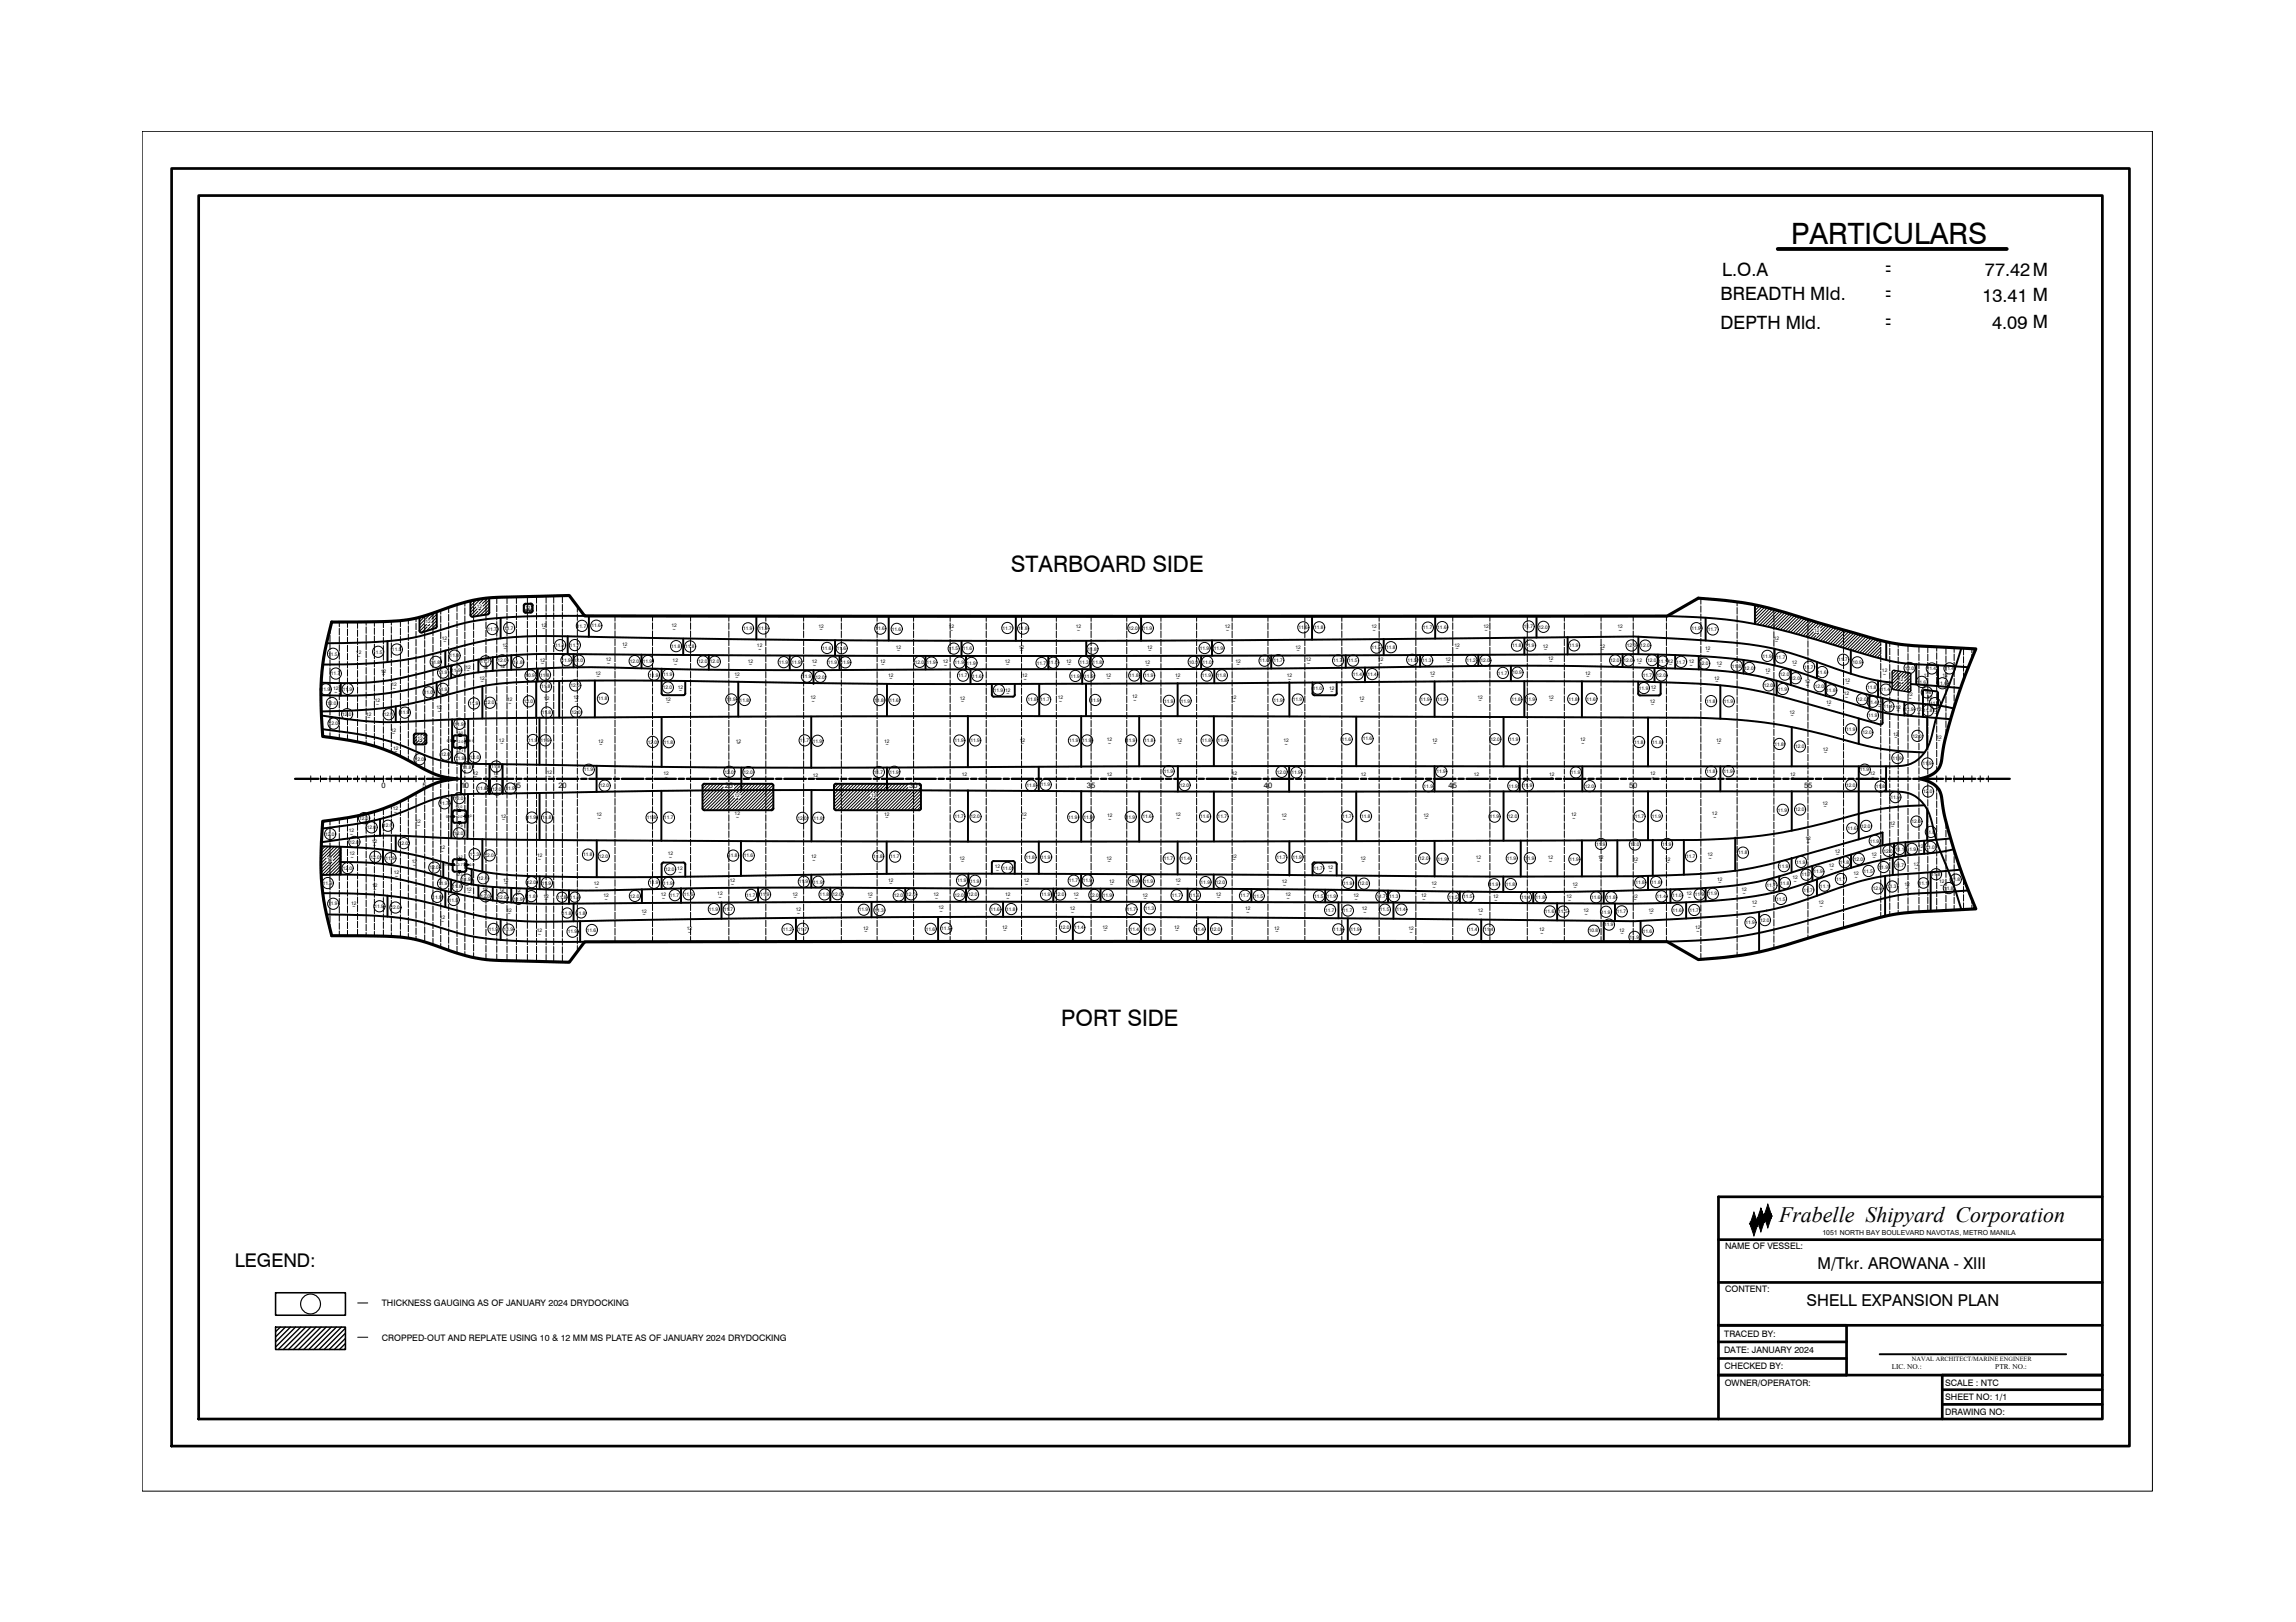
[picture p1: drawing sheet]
<svg xmlns="http://www.w3.org/2000/svg" width="297mm" height="210mm" viewBox="0 0 297 210" stroke-linecap="round" stroke-linejoin="round" font-family="sans-serif">
<defs><g id="words">
<text font-size="3.8" x="231.7" y="31.6">PARTICULARS</text>
<g font-size="2.9">
<text x="130.8" y="74.1">STARBOARD SIDE</text>
<text x="137.3" y="132.8">PORT SIDE</text>
</g>
<text font-size="2.8" x="230.2" y="158.1">Frabelle Shipyard Corporation</text>
<g font-size="2.4">
<text x="222.8" y="35.8">L.O.A</text>
<text x="243.9" y="35.7">-</text>
<text x="243.9" y="35.1">-</text>
<text x="256.8" y="35.7">77.42M</text>
<text x="222.6" y="38.8">BREADTH Mld.</text>
<text x="243.9" y="39">-</text>
<text x="243.9" y="38.3">-</text>
<text x="243.9" y="42">-</text>
<text x="256.5" y="39.1">13.41 M</text>
<text x="222.6" y="42.6">DEPTH Mld.</text>
<text x="243.9" y="42.6">-</text>
<text x="257.7" y="42.6">4.09 M</text>
<text x="30.4" y="164">LEGEND:</text>
</g>
<g font-size="2.1">
<text x="235.1" y="164.2">M/Tkr. AROWANA - XIII</text>
<text x="233.7" y="169.1">SHELL EXPANSION PLAN</text>
</g>
<g font-size="1.2">
<text x="223.2" y="161.6">NAME OF VESSEL:</text>
<text x="223.2" y="167.1">CONTENT:</text>
<text x="49.4" y="169.1">THICKNESS GAUGING AS OF JANUARY 2024 DRYDOCKING</text>
<text x="49.4" y="173.5">CROPPED-OUT AND REPLATE USING 10 &amp; 12 MM MS PLATE AS OF JANUARY 2024 DRYDOCKING</text>
<text x="223.1" y="173">TRACED BY:</text>
<text x="223" y="175.1">DATE: JANUARY 2024</text>
<text x="223.1" y="177.1">CHECKED BY:</text>
<text x="223.1" y="179.3">OWNER/OPERATOR:</text>
<text x="251.6" y="179.4">SCALE : NTC</text>
<text x="251.6" y="181.2">SHEET NO: 1/1</text>
<text x="251.6" y="183.1">DRAWING NO:</text>
</g>
<g font-size="1">
<text x="49.3" y="102">0</text>
<text x="54.7" y="102">5</text>
<text x="59.6" y="102">10</text>
<text x="66.3" y="102">15</text>
<text x="72.2" y="102">20</text>
<text x="93.8" y="102">25</text>
<text x="117.6" y="102">30</text>
<text x="140.6" y="102">35</text>
<text x="163.5" y="102">40</text>
<text x="187.4" y="102">45</text>
<text x="210.8" y="102">50</text>
<text x="233.4" y="102">55</text>
<text x="244.7" y="177.2">LIC. NO.:</text>
<text x="258.1" y="177.2">PTR. NO.:</text>
</g>
<text font-size=".9" x="235.8" y="159.8">1051 NORTH BAY BOULEVARD NAVOTAS, METRO MANILA</text>
<text font-size=".8" x="247.4" y="176.2">NAVAL ARCHITECT/MARINE ENGINEER</text>
<g font-size=".6">
<text x="55" y="80.7">12</text>
<text x="55.2" y="81.1">~</text>
<text x="57.2" y="82.8">12</text>
<text x="57.4" y="83.2">~</text>
<text x="61.7" y="78.7">12</text>
<text x="61.8" y="79.1">~</text>
<text x="63.1" y="81.6">11.7</text>
<text x="65" y="83.7">12</text>
<text x="65.2" y="81.5">11.7</text>
<text x="68" y="78.8">12</text>
<text x="68.1" y="79.2">~</text>
<text x="70" y="81.1">12</text>
<text x="70.2" y="81.6">~</text>
<text x="71.8" y="83.7">11.8</text>
<text x="73.7" y="83.7">11.7</text>
<text x="74.6" y="81.2">11.7</text>
<text x="76.5" y="81.2">11.6</text>
<text x="80.5" y="83.6">12</text>
<text x="86.8" y="83.8">11.8</text>
<text x="86.9" y="81.2">12</text>
<text x="87.1" y="81.6">~</text>
<text x="88.6" y="83.9">11.8</text>
<text x="96.1" y="81.5">11.9</text>
<text x="97.9" y="83.8">12</text>
<text x="98.1" y="81.6">11.9</text>
<text x="105.9" y="81.3">12</text>
<text x="106.1" y="81.7">~</text>
<text x="113.3" y="81.6">11.6</text>
<text x="115.4" y="81.6">11.6</text>
<text x="115.9" y="84">12</text>
<text x="122.8" y="81.3">12</text>
<text x="122.9" y="81.7">~</text>
<text x="129.7" y="81.5">11.7</text>
<text x="131.7" y="81.6">11.8</text>
<text x="131.8" y="84">12</text>
<text x="139.2" y="81.3">12</text>
<text x="139.3" y="81.7">~</text>
<text x="146" y="81.5">12.0</text>
<text x="147.9" y="81.5">11.9</text>
<text x="158.5" y="81.3">12</text>
<text x="158.7" y="81.7">~</text>
<text x="167.6" y="84">12</text>
<text x="168" y="81.4">11.6</text>
<text x="170" y="81.4">11.8</text>
<text x="177.4" y="81.3">12</text>
<text x="177.6" y="81.7">~</text>
<text x="179.3" y="84">11.8</text>
<text x="184.1" y="81.4">11.7</text>
<text x="185.9" y="81.4">11.6</text>
<text x="188.2" y="83.7">12</text>
<text x="191.9" y="81.3">12</text>
<text x="192.1" y="81.7">~</text>
<text x="195.6" y="83.8">11.8</text>
<text x="197.1" y="81.3">11.7</text>
<text x="197.3" y="83.8">11.9</text>
<text x="199" y="81.3">12.0</text>
<text x="199.6" y="83.8">12</text>
<text x="203" y="83.7">11.9</text>
<text x="207" y="83.8">12</text>
<text x="209.3" y="81.3">12</text>
<text x="209.4" y="81.7">~</text>
<text x="210.4" y="83.8">12.0</text>
<text x="212.2" y="83.8">12.0</text>
<text x="218.8" y="81.5">11.9</text>
<text x="220.9" y="81.7">11.7</text>
<text x="229.5" y="82.8">12</text>
<text x="229.6" y="83.2">~</text>
<text x="234.7" y="81.8">12</text>
<text x="234.9" y="82.2">~</text>
<text x="41.5" y="89.4">11.9</text>
<text x="42.5" y="84.8">11.5</text>
<text x="42.8" y="87.4">11.7</text>
<text x="43.1" y="89.3">12</text>
<text x="43.3" y="89.8">~</text>
<text x="44.4" y="89.4">11.9</text>
<text x="46.1" y="84.7">12</text>
<text x="46.2" y="85.1">~</text>
<text x="48.3" y="84.6">11.5</text>
<text x="49.3" y="87">12</text>
<text x="49.5" y="87.4">~</text>
<text x="50.7" y="88.8">12</text>
<text x="50.7" y="84.3">11.5</text>
<text x="50.8" y="89.3">~</text>
<text x="54.8" y="89.8">11.0</text>
<text x="55.7" y="85.9">11.8</text>
<text x="56.7" y="89.4">11.9</text>
<text x="56.7" y="87.3">11.9</text>
<text x="58.2" y="85.1">11.8</text>
<text x="58.4" y="86.9">11.9</text>
<text x="60.2" y="86.5">12</text>
<text x="60.4" y="87">~</text>
<text x="62" y="88">12</text>
<text x="62.2" y="85.8">11.7</text>
<text x="62.2" y="88.4">~</text>
<text x="62.5" y="86.5">12</text>
<text x="62.6" y="86.9">~</text>
<text x="64.3" y="85.7">12.0</text>
<text x="64.7" y="86.4">12</text>
<text x="64.9" y="86.9">~</text>
<text x="65.2" y="84.2">~</text>
<text x="66.4" y="85.9">11.8</text>
<text x="68" y="87.7">10.9</text>
<text x="69.8" y="85.6">12</text>
<text x="69.9" y="87.5">11.8</text>
<text x="70" y="86.1">~</text>
<text x="70" y="89.1">11.8</text>
<text x="72.7" y="85.7">11.9</text>
<text x="73.8" y="88.9">12.0</text>
<text x="74.2" y="85.7">12.0</text>
<text x="77" y="87.3">12</text>
<text x="77.2" y="87.7">~</text>
<text x="78.4" y="85.6">12</text>
<text x="78.6" y="86">~</text>
<text x="80.7" y="84">~</text>
<text x="81.5" y="85.8">12.0</text>
<text x="83.2" y="85.8">11.9</text>
<text x="84" y="87.5">11.9</text>
<text x="85.8" y="89.2">12.0</text>
<text x="85.8" y="87.5">11.9</text>
<text x="87" y="85.7">12</text>
<text x="87.2" y="86.1">~</text>
<text x="87.7" y="89.1">12</text>
<text x="87.9" y="89.6">~</text>
<text x="90.3" y="85.8">12.0</text>
<text x="91.8" y="85.9">12.0</text>
<text x="95" y="87.5">12</text>
<text x="95.2" y="87.9">~</text>
<text x="96.8" y="85.8">12</text>
<text x="96.9" y="86.2">~</text>
<text x="98.1" y="84.2">~</text>
<text x="100.7" y="85.9">11.9</text>
<text x="102.4" y="85.9">11.9</text>
<text x="103.8" y="87.8">11.9</text>
<text x="105" y="85.8">12</text>
<text x="105.2" y="86.3">~</text>
<text x="105.5" y="87.8">12.0</text>
<text x="106.4" y="84.1">11.6</text>
<text x="107.1" y="85.9">11.9</text>
<text x="108.3" y="84.1">11.6</text>
<text x="108.7" y="85.9">11.9</text>
<text x="113.9" y="85.8">12</text>
<text x="114.1" y="86.2">~</text>
<text x="114.9" y="87.6">12</text>
<text x="115.1" y="88">~</text>
<text x="116.1" y="84.4">~</text>
<text x="118.3" y="85.9">12.0</text>
<text x="119.9" y="86">11.9</text>
<text x="122" y="85.8">12</text>
<text x="122.1" y="86.3">~</text>
<text x="122.8" y="84.2">11.5</text>
<text x="123.5" y="86">11.9</text>
<text x="123.9" y="87.7">11.7</text>
<text x="124.6" y="84.1">11.6</text>
<text x="125" y="86">11.9</text>
<text x="125.8" y="87.7">11.6</text>
<text x="128.6" y="89.5">11.9</text>
<text x="130" y="85.8">12</text>
<text x="130" y="89.5">12</text>
<text x="130.2" y="86.2">~</text>
<text x="130.2" y="89.9">~</text>
<text x="132" y="84.4">~</text>
<text x="132.3" y="87.7">12</text>
<text x="132.4" y="88.1">~</text>
<text x="134.1" y="86">11.7</text>
<text x="135.6" y="86">11.8</text>
<text x="138" y="85.8">12</text>
<text x="138.1" y="86.2">~</text>
<text x="138.5" y="87.7">11.9</text>
<text x="139.6" y="85.9">11.3</text>
<text x="140.3" y="87.7">11.9</text>
<text x="140.7" y="84.2">11.8</text>
<text x="141.4" y="85.9">11.8</text>
<text x="143.1" y="87.6">12</text>
<text x="143.2" y="88">~</text>
<text x="146.1" y="87.6">11.8</text>
<text x="148" y="87.7">11.9</text>
<text x="148.1" y="85.9">12</text>
<text x="148.3" y="86.3">~</text>
<text x="148.4" y="84">12</text>
<text x="148.6" y="84.4">~</text>
<text x="152" y="87.6">12</text>
<text x="152.2" y="88">~</text>
<text x="153.8" y="85.9">10.9</text>
<text x="155.2" y="84.1">11.9</text>
<text x="155.5" y="87.7">11.9</text>
<text x="155.6" y="85.9">11.0</text>
<text x="157" y="84.1">11.9</text>
<text x="157.4" y="87.6">11.8</text>
<text x="159.8" y="85.7">12</text>
<text x="160" y="86.2">~</text>
<text x="163" y="85.7">11.0</text>
<text x="164.7" y="85.7">11.7</text>
<text x="166.5" y="87.7">12</text>
<text x="166.7" y="88.1">~</text>
<text x="167.8" y="84.4">~</text>
<text x="168.9" y="85.6">12</text>
<text x="169.1" y="86">~</text>
<text x="169.8" y="89.3">11.0</text>
<text x="172" y="89.3">12</text>
<text x="172.1" y="89.7">~</text>
<text x="172.5" y="85.7">11.7</text>
<text x="174.4" y="85.7">11.5</text>
<text x="175" y="87.5">11.4</text>
<text x="176.9" y="87.5">11.4</text>
<text x="177.4" y="84">11.5</text>
<text x="178.3" y="85.6">12</text>
<text x="178.5" y="86">~</text>
<text x="182.1" y="85.6">11.5</text>
<text x="184" y="85.7">11.3</text>
<text x="185" y="87.3">12</text>
<text x="185.2" y="87.8">~</text>
<text x="187" y="85.5">12</text>
<text x="187.2" y="86">~</text>
<text x="188.4" y="84.2">~</text>
<text x="189.7" y="85.7">11.2</text>
<text x="191.5" y="85.7">12.0</text>
<text x="193.8" y="87.3">11.7</text>
<text x="195.7" y="87.3">10.9</text>
<text x="199.8" y="84.2">~</text>
<text x="200.3" y="85.4">12</text>
<text x="200.5" y="85.8">~</text>
<text x="205.1" y="87.4">12</text>
<text x="205.2" y="87.8">~</text>
<text x="207.1" y="84.2">~</text>
<text x="208.3" y="85.7">12.0</text>
<text x="210" y="85.7">12.0</text>
<text x="211.7" y="85.6">12</text>
<text x="211.9" y="86">~</text>
<text x="212" y="89.3">11.9</text>
<text x="212.5" y="87.6">11.7</text>
<text x="213.1" y="85.7">12.0</text>
<text x="213.6" y="89.2">12</text>
<text x="213.7" y="89.6">~</text>
<text x="214.3" y="87.6">12.0</text>
<text x="214.5" y="85.8">11.112</text>
<text x="216" y="86.2">~</text>
<text x="216.8" y="85.9">11.7</text>
<text x="218.5" y="85.8">12</text>
<text x="218.6" y="86.3">~</text>
<text x="219.8" y="86.1">12.0</text>
<text x="220.6" y="84.1">12</text>
<text x="220.8" y="84.5">~</text>
<text x="221.8" y="88">12</text>
<text x="222" y="88.4">~</text>
<text x="222.1" y="86">12</text>
<text x="222.3" y="86.5">~</text>
<text x="224" y="86.4">11.8</text>
<text x="225.7" y="86.7">12.0</text>
<text x="228" y="85.1">11.9</text>
<text x="228.2" y="88.9">12.0</text>
<text x="228.3" y="86.9">12</text>
<text x="228.5" y="87.3">~</text>
<text x="229.8" y="85.3">11.7</text>
<text x="230" y="89.4">11.9</text>
<text x="230.3" y="87.5">12.0</text>
<text x="231.7" y="88">12.0</text>
<text x="231.8" y="86">12</text>
<text x="232" y="86.4">~</text>
<text x="233.4" y="86.5">11.7</text>
<text x="233.5" y="88.4">12</text>
<text x="233.7" y="88.9">~</text>
<text x="234.8" y="89">12.0</text>
<text x="235.1" y="87.2">11.6</text>
<text x="236.3" y="89.6">11.8</text>
<text x="237.8" y="85.6">11.7</text>
<text x="238.7" y="88.2">12</text>
<text x="238.8" y="88.6">~</text>
<text x="239.6" y="85.9">10.9</text>
<text x="241.6" y="89.2">11.8</text>
<text x="243.3" y="89.5">11.4</text>
<text x="243.5" y="87">12</text>
<text x="243.6" y="87.4">~</text>
<text x="245.6" y="88.2">12</text>
<text x="245.8" y="88.6">~</text>
<text x="246.4" y="86.7">12.0</text>
<text x="248" y="88.5">11.6</text>
<text x="248.7" y="89.8">11.6</text>
<text x="248.9" y="87.5">12</text>
<text x="249.1" y="88">~</text>
<text x="249.3" y="86.7">11.4</text>
<text x="250.7" y="88.6">11.6</text>
<text x="251.3" y="87.6">12</text>
<text x="251.5" y="88">~</text>
<text x="251.6" y="86.7">11.4</text>
<text x="42.3" y="91.2">12.0</text>
<text x="42.5" y="93.9">12.0</text>
<text x="44.3" y="92.7">12.0</text>
<text x="47.4" y="92.6">12</text>
<text x="47.5" y="93.1">~</text>
<text x="48.5" y="90.9">12</text>
<text x="48.6" y="91.3">~</text>
<text x="49.7" y="92.7">12.0</text>
<text x="50.6" y="94.7">12</text>
<text x="50.7" y="95.1">~</text>
<text x="51.7" y="92.4">11.9</text>
<text x="54" y="95.7">12</text>
<text x="56.5" y="91.8">12</text>
<text x="56.6" y="92.2">~</text>
<text x="58.8" y="93.9">11.9</text>
<text x="60.7" y="91.2">11.9</text>
<text x="62.7" y="91.2">12.0</text>
<text x="65.6" y="90.7">12</text>
<text x="65.8" y="91.2">~</text>
<text x="67.8" y="91">12.0</text>
<text x="68.3" y="96">11.9</text>
<text x="70.1" y="92.4">11.8</text>
<text x="70.4" y="90.6">12</text>
<text x="70.6" y="91">~</text>
<text x="73.9" y="92.4">12.0</text>
<text x="74.2" y="90.5">12</text>
<text x="74.4" y="91">~</text>
<text x="77.4" y="90.6">11.8</text>
<text x="86.1" y="90.7">12</text>
<text x="86.3" y="91.1">~</text>
<text x="94" y="90.7">11.9</text>
<text x="95.7" y="90.8">11.8</text>
<text x="104.8" y="90.5">12</text>
<text x="105" y="91">~</text>
<text x="113.1" y="90.8">11.8</text>
<text x="115.1" y="90.8">11.6</text>
<text x="124.2" y="90.6">12</text>
<text x="124.4" y="91">~</text>
<text x="132.9" y="90.7">11.8</text>
<text x="134.6" y="90.8">11.7</text>
<text x="136.9" y="90.4">12</text>
<text x="137" y="90.9">~</text>
<text x="141.1" y="90.8">11.9</text>
<text x="143.2" y="95.9">12</text>
<text x="146.5" y="90.4">12</text>
<text x="146.7" y="90.9">~</text>
<text x="150.6" y="90.9">11.9</text>
<text x="152.2" y="96">12</text>
<text x="152.7" y="90.9">11.9</text>
<text x="159.3" y="90.4">12</text>
<text x="159.5" y="90.9">~</text>
<text x="164.7" y="90.8">11.9</text>
<text x="167.3" y="90.8">11.9</text>
<text x="173.6" y="95.9">11.6</text>
<text x="175.8" y="90.5">12</text>
<text x="176" y="91">~</text>
<text x="176.3" y="95.8">11.6</text>
<text x="183.8" y="90.8">11.9</text>
<text x="185.3" y="96">12</text>
<text x="185.9" y="90.8">11.5</text>
<text x="191.1" y="90.4">12</text>
<text x="191.3" y="90.9">~</text>
<text x="192.8" y="95.9">12.0</text>
<text x="195.2" y="95.9">11.9</text>
<text x="195.5" y="90.7">11.8</text>
<text x="197.4" y="90.7">11.9</text>
<text x="200.3" y="90.4">12</text>
<text x="200.5" y="90.9">~</text>
<text x="202.9" y="90.7">11.8</text>
<text x="204.4" y="95.9">12</text>
<text x="205.2" y="90.7">11.6</text>
<text x="213.5" y="90.9">12</text>
<text x="213.6" y="91.4">~</text>
<text x="220.7" y="91">11.8</text>
<text x="222" y="96">12</text>
<text x="223" y="91">11.9</text>
<text x="231.5" y="92.4">12</text>
<text x="231.7" y="92.8">~</text>
<text x="236.3" y="91.1">12</text>
<text x="236.4" y="91.5">~</text>
<text x="238.5" y="90">12</text>
<text x="238.7" y="90.4">~</text>
<text x="238.8" y="94.6">11.9</text>
<text x="240.3" y="90.7">12.0</text>
<text x="240.9" y="95">12.0</text>
<text x="241.6" y="91">11.4</text>
<text x="241.7" y="92.8">11.9</text>
<text x="242.8" y="91.2">12</text>
<text x="243" y="91.7">~</text>
<text x="243.7" y="91.7">11.4</text>
<text x="244.9" y="95.3">12</text>
<text x="245.1" y="95.7">~</text>
<text x="245.2" y="91.8">12</text>
<text x="245.4" y="92.2">~</text>
<text x="246.4" y="92">11.9</text>
<text x="246.8" y="90.1">12</text>
<text x="247" y="90.5">~</text>
<text x="247.4" y="95.5">12.0</text>
<text x="247.9" y="92.1">12</text>
<text x="248.1" y="92.5">~</text>
<text x="248.8" y="92.2">11.812</text>
<text x="249.3" y="90.4">12</text>
<text x="249.5" y="90.8">~</text>
<text x="249.7" y="91.2">11.8</text>
<text x="250.2" y="92.6">~</text>
<text x="250.5" y="95.6">12</text>
<text x="250.7" y="96">~</text>
<text x="50.9" y="97.1">12</text>
<text x="51" y="97.5">~</text>
<text x="53.6" y="98.5">12.0</text>
<text x="54.2" y="96.1">~</text>
<text x="57" y="97.9">12.0</text>
<text x="58.9" y="98.4">11.9</text>
<text x="59.8" y="99.5">11.8</text>
<text x="60.8" y="98.2">12.0</text>
<text x="61.2" y="100.3">12</text>
<text x="61.3" y="100.7">~</text>
<text x="63.5" y="99.4">11.8</text>
<text x="63.8" y="100.3">12</text>
<text x="64" y="100.7">~</text>
<text x="64.6" y="96">12</text>
<text x="64.7" y="96.4">~</text>
<text x="69.9" y="96">11.9</text>
<text x="70.7" y="100.2">12</text>
<text x="70.9" y="100.6">~</text>
<text x="75.5" y="99.8">11.9</text>
<text x="77.4" y="96.2">12</text>
<text x="77.6" y="96.6">~</text>
<text x="77.6" y="101.9">12.0</text>
<text x="83.8" y="96.2">12.0</text>
<text x="85.8" y="100.3">12</text>
<text x="85.9" y="96.3">11.8</text>
<text x="86" y="100.8">~</text>
<text x="93.7" y="100.1">12.0</text>
<text x="95.2" y="96.1">12</text>
<text x="95.4" y="96.4">~</text>
<text x="96.2" y="100.1">12.0</text>
<text x="103.5" y="96">11.7</text>
<text x="105.1" y="100.5">12</text>
<text x="105.1" y="96.1">11.9</text>
<text x="105.3" y="101">~</text>
<text x="113.1" y="100.1">11.7</text>
<text x="114.4" y="96.1">12</text>
<text x="114.6" y="96.6">~</text>
<text x="115.1" y="100.1">11.9</text>
<text x="123.5" y="96.1">11.9</text>
<text x="124.4" y="100.4">12</text>
<text x="124.6" y="100.9">~</text>
<text x="125.5" y="96">11.9</text>
<text x="131.9" y="96">12</text>
<text x="132.1" y="96.4">~</text>
<text x="132.8" y="101.9">11.8</text>
<text x="134.7" y="101.8">11.9</text>
<text x="138.3" y="96.1">11.9</text>
<text x="140" y="96">11.9</text>
<text x="143.2" y="100.5">12</text>
<text x="143.4" y="96.4">~</text>
<text x="143.4" y="100.9">~</text>
<text x="145.7" y="96">11.9</text>
<text x="148" y="96.1">11.8</text>
<text x="150.6" y="100">11.9</text>
<text x="152.5" y="96.4">~</text>
<text x="152.6" y="101.8">12.0</text>
<text x="155.5" y="96">11.8</text>
<text x="157.5" y="96">11.8</text>
<text x="159.4" y="100.4">12</text>
<text x="159.5" y="100.8">~</text>
<text x="165.2" y="100.1">12.0</text>
<text x="166.1" y="96">12</text>
<text x="166.2" y="96.5">~</text>
<text x="167.1" y="100.2">11.9</text>
<text x="176.1" y="100.4">12</text>
<text x="176.2" y="100.9">~</text>
<text x="184.2" y="102">11.9</text>
<text x="185.4" y="96.4">~</text>
<text x="185.8" y="100.1">11.9</text>
<text x="190.7" y="100.4">12</text>
<text x="190.8" y="100.9">~</text>
<text x="195.1" y="101.9">11.9</text>
<text x="197" y="101.9">11.9</text>
<text x="200.4" y="100.4">12</text>
<text x="200.6" y="100.9">~</text>
<text x="203.2" y="100.2">11.9</text>
<text x="204.6" y="96.4">~</text>
<text x="205" y="102">12.0</text>
<text x="211.4" y="96.2">11.8</text>
<text x="213.5" y="100.4">12</text>
<text x="213.7" y="100.8">~</text>
<text x="213.8" y="96.3">11.8</text>
<text x="220.7" y="100.1">11.8</text>
<text x="222.2" y="96.4">~</text>
<text x="223" y="100">11.9</text>
<text x="229.6" y="96.5">11.8</text>
<text x="231.6" y="100.4">12</text>
<text x="231.8" y="100.9">~</text>
<text x="232.2" y="96.8">12.0</text>
<text x="235.8" y="97.2">12</text>
<text x="236" y="97.6">~</text>
<text x="238.9" y="101.8">12.0</text>
<text x="240.6" y="99.8">11.9</text>
<text x="241.9" y="100.3">12</text>
<text x="242.1" y="100.8">~</text>
<text x="244.8" y="98.3">11.9</text>
<text x="248.7" y="99">11.9</text>
<text x="45.1" y="107.7">12</text>
<text x="46.5" y="106.1">12.0</text>
<text x="47.4" y="107.3">12.0</text>
<text x="49.6" y="107.1">12.0</text>
<text x="50.8" y="104.9">12</text>
<text x="51" y="105.3">~</text>
<text x="53.8" y="106.6">12</text>
<text x="54" y="107">~</text>
<text x="56.9" y="104.2">11.7</text>
<text x="58.8" y="103.5">12.0</text>
<text x="61.8" y="102.2">11.8</text>
<text x="63.7" y="102.4">12.0</text>
<text x="64.8" y="105.8">12</text>
<text x="65" y="106.3">~</text>
<text x="65.4" y="102.3">11.9</text>
<text x="68.2" y="106">11.9</text>
<text x="70.1" y="106">11.8</text>
<text x="77.2" y="105.6">12</text>
<text x="77.4" y="106.1">~</text>
<text x="83.7" y="106">11.8</text>
<text x="85.9" y="106">11.7</text>
<text x="95" y="103.2">12</text>
<text x="95" y="105.5">12</text>
<text x="95.2" y="103.6">~</text>
<text x="95.2" y="106">~</text>
<text x="103.2" y="106.1">12.0</text>
<text x="105.2" y="106.1">11.8</text>
<text x="112.7" y="103.1">12</text>
<text x="112.9" y="103.6">~</text>
<text x="114.4" y="105.6">12</text>
<text x="114.6" y="106">~</text>
<text x="123.5" y="105.9">11.7</text>
<text x="125.6" y="105.9">12.0</text>
<text x="132.2" y="105.6">12</text>
<text x="132.3" y="106.1">~</text>
<text x="138.2" y="106">11.9</text>
<text x="140.2" y="106">11.9</text>
<text x="143.2" y="105.7">12</text>
<text x="143.4" y="106.2">~</text>
<text x="145.7" y="105.9">11.9</text>
<text x="147.8" y="105.9">11.6</text>
<text x="152.1" y="105.6">12</text>
<text x="152.3" y="106.1">~</text>
<text x="155.3" y="105.9">11.6</text>
<text x="157.5" y="105.9">11.7</text>
<text x="165.8" y="105.8">12</text>
<text x="166" y="106.2">~</text>
<text x="173.7" y="105.9">11.7</text>
<text x="176.1" y="105.8">11.8</text>
<text x="184.2" y="105.7">12</text>
<text x="184.3" y="106.1">~</text>
<text x="192.7" y="105.9">11.9</text>
<text x="195.1" y="105.8">12.0</text>
<text x="203.2" y="105.6">12</text>
<text x="203.4" y="106.1">~</text>
<text x="211.5" y="105.9">11.7</text>
<text x="213.7" y="105.8">11.9</text>
<text x="221.5" y="105.5">12</text>
<text x="221.7" y="106">~</text>
<text x="230" y="105">11.9</text>
<text x="232.2" y="105">12.0</text>
<text x="235.8" y="104.1">12</text>
<text x="235.9" y="104.6">~</text>
<text x="239" y="107.4">11.6</text>
<text x="240.8" y="107.1">12.0</text>
<text x="242.7" y="102">11.8</text>
<text x="244.5" y="106.7">12</text>
<text x="244.6" y="103.4">11.9</text>
<text x="244.7" y="107.2">~</text>
<text x="247.3" y="106.5">12.0</text>
<text x="248.8" y="102.7">12.0</text>
<text x="249.2" y="107.9">11.0</text>
<text x="42.1" y="108.2">12.0</text>
<text x="42.3" y="111.4">10</text>
<text x="42.5" y="111.9">~</text>
<text x="44.3" y="112.6">12.0</text>
<text x="45.2" y="109.2">12.0</text>
<text x="45.2" y="110.7">12</text>
<text x="45.3" y="108.2">~</text>
<text x="45.4" y="111.2">~</text>
<text x="47.9" y="111.1">12.0</text>
<text x="48.1" y="109.1">12</text>
<text x="48.3" y="109.6">~</text>
<text x="49.9" y="111.3">11.9</text>
<text x="50.9" y="113.2">12</text>
<text x="51.1" y="113.6">~</text>
<text x="51.6" y="109.3">12.0</text>
<text x="53.3" y="111.7">12</text>
<text x="53.5" y="112.2">~</text>
<text x="55.6" y="112.5">12.0</text>
<text x="56.9" y="109.9">12</text>
<text x="57.1" y="110.3">~</text>
<text x="58.7" y="108.1">12.0</text>
<text x="60.8" y="110.8">11.3</text>
<text x="61.9" y="113.9">12.0</text>
<text x="62.7" y="110.9">12.0</text>
<text x="69.5" y="110.9">12</text>
<text x="69.6" y="111.4">~</text>
<text x="75.4" y="110.8">11.8</text>
<text x="77.5" y="111">12.0</text>
<text x="86.1" y="112.7">12.0</text>
<text x="86.4" y="110.7">12</text>
<text x="86.6" y="111.1">~</text>
<text x="87.6" y="112.6">12</text>
<text x="87.8" y="113.1">~</text>
<text x="94.2" y="110.9">11.8</text>
<text x="96.2" y="110.9">11.6</text>
<text x="104.9" y="111">12</text>
<text x="105.1" y="111.5">~</text>
<text x="113" y="111">11.8</text>
<text x="115.2" y="111.1">11.7</text>
<text x="124.1" y="111.3">12</text>
<text x="124.3" y="111.7">~</text>
<text x="128.7" y="112.4">12</text>
<text x="128.9" y="112.9">~</text>
<text x="129.7" y="112.5">11.0</text>
<text x="132.7" y="111.2">11.8</text>
<text x="134.7" y="111.1">11.9</text>
<text x="143.1" y="111.2">12</text>
<text x="143.3" y="111.7">~</text>
<text x="150.6" y="111.3">11.7</text>
<text x="152.8" y="111.3">11.4</text>
<text x="159.3" y="111">12</text>
<text x="159.5" y="111.4">~</text>
<text x="165.1" y="111.2">11.7</text>
<text x="167.2" y="111.1">11.9</text>
<text x="169.9" y="112.6">11.7</text>
<text x="171.8" y="112.5">12</text>
<text x="172" y="113">~</text>
<text x="176" y="111.3">12</text>
<text x="176.2" y="111.7">~</text>
<text x="183.6" y="111.3">12.0</text>
<text x="186" y="111.4">11.9</text>
<text x="190.9" y="111.2">12</text>
<text x="191.1" y="111.7">~</text>
<text x="195" y="111.3">11.9</text>
<text x="197.3" y="111.3">11.9</text>
<text x="200.2" y="111.2">12</text>
<text x="200.4" y="111.7">~</text>
<text x="203" y="111.4">11.9</text>
<text x="206.5" y="109.4">11.9</text>
<text x="206.8" y="111.1">12</text>
<text x="206.9" y="111.6">~</text>
<text x="210.9" y="109.5">12.0</text>
<text x="211.2" y="111.4">12</text>
<text x="211.4" y="111.9">~</text>
<text x="215" y="109.4">11.9</text>
<text x="215.4" y="111.4">12</text>
<text x="215.6" y="111.8">~</text>
<text x="218.1" y="111">11.7</text>
<text x="220.9" y="110.8">12</text>
<text x="221.1" y="111.3">~</text>
<text x="222.1" y="114">12</text>
<text x="224.8" y="110.6">11.8</text>
<text x="230.2" y="112.3">11.9</text>
<text x="231.9" y="113.8">12</text>
<text x="232.4" y="111.8">11.9</text>
<text x="233.1" y="113.4">11.7</text>
<text x="233.6" y="108.7">12</text>
<text x="233.8" y="109.2">~</text>
<text x="234.6" y="113">11.9</text>
<text x="236.6" y="112.2">12</text>
<text x="236.8" y="112.7">~</text>
<text x="237.4" y="110.4">12</text>
<text x="237.5" y="110.8">~</text>
<text x="237.5" y="114">11.7</text>
<text x="238" y="111.8">11.8</text>
<text x="239.8" y="113.3">12</text>
<text x="239.8" y="111.4">12.0</text>
<text x="240" y="113.8">~</text>
<text x="241.1" y="112.9">11.5</text>
<text x="241.9" y="109">11.9</text>
<text x="242.1" y="110.7">12</text>
<text x="242.3" y="111.2">~</text>
<text x="243" y="112.4">11.9</text>
<text x="243.7" y="110.3">12.0</text>
<text x="245.1" y="112.1">11.7</text>
<text x="245.2" y="110.1">11.1</text>
<text x="246.7" y="110.1">11.9 ~</text>
<text x="247.6" y="112.1">12</text>
<text x="247.7" y="112.6">~</text>
<text x="248.2" y="109.7">12</text>
<text x="249.1" y="109.8">11.0</text>
<text x="249.8" y="113.4">11.8</text>
<text x="41.8" y="114.5">11.9</text>
<text x="42.5" y="117.2">11.9</text>
<text x="45.4" y="117.1">12</text>
<text x="45.6" y="117.5">~</text>
<text x="48.2" y="114.8">12</text>
<text x="48.3" y="115.2">~</text>
<text x="48.4" y="117.5">11.9</text>
<text x="50.5" y="117.7">12.0</text>
<text x="55.9" y="116.3">11.9</text>
<text x="56.7" y="114.5">11.9</text>
<text x="56.9" y="118.9">12</text>
<text x="57.1" y="119.4">~</text>
<text x="58.1" y="116.7">11.5</text>
<text x="58.5" y="115">11.8</text>
<text x="59.7" y="114.1">11.9</text>
<text x="60.4" y="115.3">12</text>
<text x="60.5" y="115.7">~</text>
<text x="62.2" y="116.2">12.0</text>
<text x="62.4" y="115.2">12</text>
<text x="62.6" y="115.7">~</text>
<text x="64.4" y="116.4">12.0</text>
<text x="64.6" y="115.3">12</text>
<text x="64.8" y="115.8">~</text>
<text x="65.1" y="114.1">12</text>
<text x="65.3" y="114.6">~</text>
<text x="65.5" y="118">12</text>
<text x="65.7" y="118.4">~</text>
<text x="66.4" y="116.5">11.9</text>
<text x="66.7" y="115.5">12</text>
<text x="66.9" y="115.9">~</text>
<text x="68.1" y="116.2">11.8</text>
<text x="68.2" y="114.4">12.0</text>
<text x="70.1" y="114.5">11.9</text>
<text x="70.3" y="116.2">12</text>
<text x="70.5" y="116.7">~</text>
<text x="72.1" y="116.3">11.8</text>
<text x="72.7" y="118.4">11.8</text>
<text x="73.7" y="116.3">11.8</text>
<text x="74.5" y="118.4">11.8</text>
<text x="76.8" y="114.5">12</text>
<text x="77" y="115">~</text>
<text x="78.1" y="116.1">12</text>
<text x="78.2" y="116.6">~</text>
<text x="81.5" y="116.2">12.0</text>
<text x="83" y="118.1">12</text>
<text x="83.2" y="118.6">~</text>
<text x="84" y="114.5">11.9</text>
<text x="85.5" y="116">12</text>
<text x="85.7" y="116.5">~</text>
<text x="85.8" y="114.5">11.9</text>
<text x="86.7" y="116.1">11.7</text>
<text x="88.5" y="116">11.6</text>
<text x="91.7" y="117.9">11.9</text>
<text x="92.8" y="115.9">12</text>
<text x="93" y="116.4">~</text>
<text x="93.6" y="117.9">11.7</text>
<text x="94.4" y="114.2">12</text>
<text x="94.6" y="114.7">~</text>
<text x="96.5" y="116">11.7</text>
<text x="98.3" y="116">11.9</text>
<text x="102.5" y="115.9">12</text>
<text x="102.7" y="116.4">~</text>
<text x="103" y="117.9">12</text>
<text x="103.1" y="118.4">~</text>
<text x="103.4" y="114.3">11.9</text>
<text x="105.2" y="114.3">11.9</text>
<text x="106" y="116">11.8</text>
<text x="107.7" y="115.9">12.0</text>
<text x="111.1" y="118">11.9</text>
<text x="112.2" y="115.9">12</text>
<text x="112.4" y="116.4">~</text>
<text x="113.1" y="118">11.3</text>
<text x="114.9" y="114.1">12</text>
<text x="115.1" y="114.6">~</text>
<text x="115.6" y="116.1">12.0</text>
<text x="117.2" y="116">12.0</text>
<text x="120.8" y="116">12</text>
<text x="121" y="116.4">~</text>
<text x="121.4" y="117.7">12</text>
<text x="121.6" y="118.2">~</text>
<text x="123.5" y="116">12.0</text>
<text x="123.8" y="114.2">11.9</text>
<text x="125.3" y="116">12.0</text>
<text x="125.5" y="114.2">11.9</text>
<text x="128.2" y="117.9">11.6</text>
<text x="130" y="116">12</text>
<text x="130.2" y="117.9">11.8</text>
<text x="130.2" y="116.5">~</text>
<text x="132.4" y="114.2">12</text>
<text x="132.6" y="114.7">~</text>
<text x="134.7" y="116">11.9</text>
<text x="136.5" y="116">12.0</text>
<text x="138.3" y="114.2">11.7</text>
<text x="138.4" y="117.8">12</text>
<text x="138.6" y="118.2">~</text>
<text x="138.9" y="116">12</text>
<text x="139.1" y="116.4">~</text>
<text x="140.1" y="114.2">11.9</text>
<text x="140.9" y="116">12.0</text>
<text x="142.7" y="116">11.9</text>
<text x="143.5" y="114.2">12</text>
<text x="143.6" y="114.7">~</text>
<text x="145.8" y="117.9">11.7</text>
<text x="146" y="114.2">11.9</text>
<text x="147.8" y="116">12</text>
<text x="148" y="116.5">~</text>
<text x="148" y="114.2">11.9</text>
<text x="148.1" y="117.8">11.3</text>
<text x="151.6" y="116.1">11.7</text>
<text x="152.1" y="114.1">12</text>
<text x="152.2" y="114.6">~</text>
<text x="154" y="116.1">11.6</text>
<text x="155.3" y="114.4">11.9</text>
<text x="157.3" y="115.9">12</text>
<text x="157.3" y="114.4">12.0</text>
<text x="157.5" y="116.4">~</text>
<text x="160.4" y="116.1">11.7</text>
<text x="161.1" y="117.8">12</text>
<text x="161.3" y="118.3">~</text>
<text x="162.2" y="116.2">11.5</text>
<text x="165.8" y="114.3">12</text>
<text x="166" y="114.8">~</text>
<text x="166.3" y="116">12</text>
<text x="166.5" y="116.4">~</text>
<text x="170" y="116.2">11.5</text>
<text x="171.4" y="118">11.7</text>
<text x="171.6" y="116.2">11.9</text>
<text x="173.7" y="118.1">11.7</text>
<text x="173.8" y="114.5">11.9</text>
<text x="175.1" y="116.1">12</text>
<text x="175.3" y="116.6">~</text>
<text x="175.8" y="114.6">12.0</text>
<text x="176.2" y="117.8">12</text>
<text x="176.4" y="118.3">~</text>
<text x="178.1" y="116.2">11.7</text>
<text x="178.5" y="117.9">11.5</text>
<text x="179.7" y="116.2">11.3</text>
<text x="180.7" y="117.9">11.4</text>
<text x="183.9" y="116.1">12</text>
<text x="184" y="116.6">~</text>
<text x="185.2" y="114.6">12</text>
<text x="185.4" y="115.1">~</text>
<text x="187.4" y="116.3">11.5</text>
<text x="189.3" y="116.3">11.5</text>
<text x="191.2" y="118">12</text>
<text x="191.4" y="118.5">~</text>
<text x="192.7" y="114.7">11.9</text>
<text x="193.2" y="116.2">12</text>
<text x="193.3" y="116.7">~</text>
<text x="194.8" y="114.6">11.8</text>
<text x="196.8" y="116.3">11.4</text>
<text x="198.7" y="116.3">11.8</text>
<text x="199.9" y="118.2">11.6</text>
<text x="201.6" y="118.2">11.5</text>
<text x="202.7" y="116.2">12</text>
<text x="202.9" y="116.7">~</text>
<text x="203.4" y="114.6">12</text>
<text x="203.6" y="115.1">~</text>
<text x="204.9" y="118.1">12</text>
<text x="205" y="118.5">~</text>
<text x="205.9" y="116.3">11.6</text>
<text x="207.1" y="118.2">11.9</text>
<text x="207.5" y="119.9">11.9</text>
<text x="207.8" y="116.3">11.8</text>
<text x="209.2" y="118.2">11.7</text>
<text x="211.2" y="116.2">12</text>
<text x="211.4" y="116.6">~</text>
<text x="211.6" y="114.4">11.8</text>
<text x="213.3" y="118">12</text>
<text x="213.5" y="118.5">~</text>
<text x="213.6" y="114.4">11.8</text>
<text x="214.3" y="116.2">11.4</text>
<text x="216.4" y="116.1">11.0</text>
<text x="216.4" y="118">11.6</text>
<text x="218.2" y="115.9">12</text>
<text x="218.4" y="116.3">~</text>
<text x="218.6" y="118">11.7</text>
<text x="219.3" y="116">11.9</text>
<text x="221" y="115.9">11.9</text>
<text x="222.3" y="114.5">~</text>
<text x="225.3" y="115.4">12</text>
<text x="225.5" y="115.8">~</text>
<text x="225.8" y="119.6">11.9</text>
<text x="226.6" y="117">12</text>
<text x="226.8" y="117.5">~</text>
<text x="227.7" y="119.3">12.0</text>
<text x="228.5" y="114.8">11.7</text>
<text x="229.8" y="116.6">11.5</text>
<text x="230.3" y="114.5">11.8</text>
<text x="232.1" y="114.2">~</text>
<text x="233.3" y="115.4">11.7</text>
<text x="235.3" y="117">12</text>
<text x="235.4" y="117.5">~</text>
<text x="235.5" y="114.9">11.1</text>
<text x="242.3" y="115.2">12.0</text>
<text x="244.2" y="114.9">11.3</text>
<text x="246.4" y="114.7">12</text>
<text x="246.6" y="115.1">~</text>
<text x="248.2" y="114.5">11.1</text>
<text x="250.9" y="114.3">12</text>
<text x="251" y="114.7">~</text>
<text x="251.5" y="115.2">11.8</text>
<text x="252.4" y="114.1">11.8</text>
<text x="63.2" y="120.4">11.9</text>
<text x="65.2" y="120.5">11.9</text>
<text x="69.4" y="120.6">12</text>
<text x="69.6" y="121.1">~</text>
<text x="73.4" y="120.8">11.9</text>
<text x="75.9" y="120.6">11.6</text>
<text x="88.9" y="120.4">12</text>
<text x="89" y="120.8">~</text>
<text x="101.3" y="120.5">11.2</text>
<text x="103.2" y="120.4">11.7</text>
<text x="111.7" y="120.3">12</text>
<text x="111.8" y="120.8">~</text>
<text x="119.8" y="120.4">11.6</text>
<text x="121.8" y="120.4">11.9</text>
<text x="129.7" y="120.2">12</text>
<text x="129.8" y="120.7">~</text>
<text x="137.1" y="120.2">12.0</text>
<text x="139" y="120.3">11.4</text>
<text x="142.6" y="120.2">12</text>
<text x="142.8" y="120.6">~</text>
<text x="146.2" y="120.4">11.4</text>
<text x="148.1" y="120.5">11.4</text>
<text x="151.9" y="120.2">12</text>
<text x="152.1" y="120.7">~</text>
<text x="154.6" y="120.5">11.4</text>
<text x="156.7" y="120.5">12.0</text>
<text x="164.8" y="120.3">12</text>
<text x="165" y="120.8">~</text>
<text x="172.5" y="120.5">11.9</text>
<text x="174.7" y="120.5">11.9</text>
<text x="182.2" y="120.4">12</text>
<text x="182.4" y="120.9">~</text>
<text x="189.9" y="120.5">11.4</text>
<text x="192" y="120.5">11.4</text>
<text x="199.1" y="120.5">12</text>
<text x="199.3" y="121">~</text>
<text x="205.6" y="120.7">10.8</text>
<text x="209.5" y="120.6">12</text>
<text x="209.7" y="121.1">~</text>
<text x="210.8" y="121.5">11.9</text>
<text x="212.5" y="120.7">11.6</text>
<text x="219.3" y="120.3">12</text>
<text x="219.5" y="120.7">~</text>
</g>
<g font-size=".5">
<text x="59.1" y="95">12.0</text>
<text x="57.8" y="96.1">9.1</text>
<text x="59.1" y="97.3">12.1</text>
<text x="59.1" y="96.1">12.0</text>
<text x="60.6" y="96.1">9.1</text>
<text x="57.7" y="105.8">9.1</text>
<text x="58.9" y="104.6">12.0</text>
<text x="59" y="105.8">12.0</text>
<text x="59" y="107">11.9</text>
<text x="60.5" y="105.8">10.1</text>
<text x="57.5" y="112">11.0</text>
<text x="59" y="112.1">10.7</text>
<text x="59" y="113.3">12.3</text>
<text x="59" y="111">11.2</text>
<text x="60.5" y="112">10.9</text>
</g>
</g></defs>
<!-- layer: 0 -->
<g fill="none" stroke="#000" stroke-width=".35">
<path d="M22.2 21.8h253.3v165.3h-253.3zM25.7 25.3h246.3v158.3h-246.3zM272 154.9h-49.7v28.7M222.3 173.7h16.6M222.3 171.5h49.7M222.3 178h49.7M222.3 160.4h49.7M222.3 166h49.7M222.3 175.8h16.6M238.9 171.5v6.5M251.3 178v5.6M251.3 179.8h20.7"/>
<path d="M251.3 181.7h20.7"/>
</g>
<path d="M230 32.2h29.6" fill="none" stroke="#000" stroke-width=".5"/>
<!-- layer: ORIGINAL -->
<circle cx="40.2" cy="168.7" r="1.29" fill="none" stroke="#000" stroke-width=".15"/>
<!-- layer: readings -->
<path d="M35.7 167.3h9v2.9h-9zM35.7 171.7h9v2.9h-9z" fill="none" stroke="#000" stroke-width=".2"/>
<!-- layer: READING -->
<path d="M46.3 168.6h1.3M46.3 173.1h1.3" fill="none" stroke="#000" stroke-width=".13"/>
<!-- layer: outer line -->
<g fill="none" stroke="#000" stroke-width=".18">
<path d="M36.3 171.7l-.6 .6M36.9 171.7l-1.2 1.3M37.6 171.7l-1.9 2M38.2 171.7l-2.5 2.6M38.9 171.7l-2.9 2.9M39.6 171.7l-3 2.9M40.2 171.7l-2.9 2.9M40.9 171.7l-2.9 2.9M41.5 171.7l-2.9 2.9M42.2 171.7l-2.9 2.9M42.9 171.7l-3 2.9M43.5 171.7l-2.9 2.9"/>
<path d="M44.2 171.7l-2.9 2.9M44.7 171.9l-2.8 2.7M44.7 172.5l-2.1 2.1M44.7 173.2l-1.4 1.4M44.7 173.9l-.8 .7M44.7 174.5l-.1 .1"/>
</g>
<!-- layer: BASELINE -->
<g fill="#000" stroke="#000" stroke-width=".13">
<path d="M226.5 158.7h.8l-.4 1.2zM226.9 156.9l.4 1.3h-.8zM227.4 158.2h.8l-.4 1.2zM227.8 158.1h.1zM228.3 157.6h.8l-.4 1.3zM228.6 157.5h.2zM228.7 155.8l.4 1.3h-.8zM228.7 157.2h.1z"/>
<path d="M226.5 158.2l.2 .2v-.2zM226.5 158.2l.2 .2h-.3z"/>
<path d="M226.4 158.4l.3 .3v-.3zM226.4 158.4l.3 .3h-.2z"/>
<path d="M227.1 158.2h.3zM227.1 158.2h.3z"/>
<path d="M226.8 158.2l.6 .2v-.2zM226.8 158.2l.6 .2h-.6z"/>
<path d="M227 158.4h.4zM227 158.4h.4z"/>
<path d="M226.8 158.4l.5 .3 .1-.3zM226.8 158.4l.5 .3h-.5z"/>
<path d="M227 158.4h.4zM227 158.4h.4z"/>
<path d="M227.4 158l.3 .1zM227.4 158l.3 .1z"/>
<path d="M227.4 157.7l.2 .1zM227.4 157.7l.2 .1z"/>
<path d="M227.3 157.8h.4zM227.3 157.8h.4z"/>
<path d="M227.4 157.7h.3zM227.4 157.7h.2z"/>
<path d="M227.3 157.8h.4zM227.3 157.8h.4z"/>
<path d="M227.3 158h.4zM227.3 158h.3z"/>
<path d="M227.4 158.1h.3zM227.4 158.1h.3z"/>
<path d="M227.3 157.8l.4 .1zM227.3 157.8l.4 .1z"/>
<path d="M227.3 158h.4zM227.3 158h.4z"/>
<path d="M227.4 158.1l.3 .1zM227.4 158.1l.3 .1z"/>
<path d="M227.4 157.7h.3zM227.4 157.7h.3z"/>
<path d="M227.3 157.9h.4zM227.3 157.9h.4z"/>
<path d="M227.4 157.6h.3zM227.4 157.6l.3 .1z"/>
<path d="M227.3 157.9h.4zM227.3 157.9h.4z"/>
<path d="M227.3 157.9h.6zM227.3 157.9h.6z"/>
<path d="M227.4 158.2h.4zM227.4 158.2h.4z"/>
<path d="M227.4 158.2h.4zM227.4 158.2h.4z"/>
<path d="M227.4 157.6h.4zM227.4 157.6h.3z"/>
<path d="M227.8 157.7h.1zM227.8 157.7h.1z"/>
<path d="M227.8 157.7h.1zM227.7 157.7h.2z"/>
<path d="M227.7 157.7h.2zM227.7 157.7h.2z"/>
<path d="M227.3 157.9l.6 .1zM227.3 157.9l.6 .1z"/>
<path d="M227.7 157.7h.2zM227.7 157.7h.2z"/>
<path d="M227.8 158.1h.1zM227.8 158.1h.1z"/>
<path d="M227.7 158.1h.2zM227.7 158.1h.2z"/>
<path d="M227.7 157.7h.2zM227.7 157.7h.2z"/>
<path d="M227.7 157.7l.2 .1zM227.7 157.7l.2 .1z"/>
<path d="M227.7 157.8h.3zM227.7 157.8h.3z"/>
<path d="M227.3 158h.6zM227.3 158h.6z"/>
<path d="M227.7 158h.2zM227.7 158h.2z"/>
<path d="M227.7 158h.2zM227.7 158h.2z"/>
<path d="M227.7 158h.2zM227.7 158l.2 .1z"/>
<path d="M227.7 158h.2zM227.7 158h.2z"/>
<path d="M228 157.8h.3zM228 157.8h.3z"/>
<path d="M227.8 156.4l.4 1.2zM227.8 156.4l.4 1.2h-.8z"/>
<path d="M227.8 157.6h.4zM227.8 157.6h.4z"/>
<path d="M227.9 157.6h.3zM227.9 157.6h.3z"/>
<path d="M227.9 157.6l.3 .1zM227.9 157.6l.3 .1z"/>
<path d="M228 158.1l.2 .1zM227.9 158.2h.3z"/>
<path d="M227.9 158.2h.3zM227.8 158.2h.4z"/>
<path d="M228 157.7h.3h-.1zM228 157.7h.3z"/>
<path d="M228 158.1h.2zM228 158.1h.2z"/>
<path d="M228 158.1h.3zM228 158.1h.2z"/>
<path d="M228 158h.3zM228 158l.3 .1z"/>
<path d="M228 157.7l.3 .1zM228 157.7l.3 .1z"/>
<path d="M228 157.8h.3zM228 157.8h.3z"/>
<path d="M227.7 157.8h.6zM227.7 157.8h.6z"/>
<path d="M227.7 157.8h.6zM227.7 157.8h.6z"/>
<path d="M227.7 157.8h.6zM227.7 157.8h.6z"/>
<path d="M228 157.9l.3 .1v-.1zM228 157.9l.3 .1h-.3z"/>
<path d="M227.8 157.8l.5 .1zM227.8 157.8l.5 .1z"/>
<path d="M228 157.9h.3zM228 157.9h.3z"/>
<path d="M227.9 157.9h.4zM227.9 157.9h.4z"/>
<path d="M227.9 157.9h.4zM227.9 157.9h.4z"/>
<path d="M228.2 157.3l.3 .1zM228.2 157.3l.3 .1z"/>
<path d="M228.2 157.4h.3zM228.2 157.4h.3z"/>
<path d="M228.2 157.3h.3zM228.2 157.3h.3h-.3z"/>
<path d="M228.2 157.4l.3 .1v-.1zM228.2 157.4l.3 .1h-.3z"/>
<path d="M228.2 157.5h.4zM228.2 157.5h.4z"/>
<path d="M228.3 157.2h.2zM228.3 157.2l.2 .1h-.3z"/>
<path d="M228.2 157.5l.4 .1zM228.2 157.5l.4 .1z"/>
<path d="M228.3 157.1h.3zM228.3 157.1l.2 .1z"/>
<path d="M228.3 157.6h.3zM228.3 157.6h.3z"/>
<path d="M228.3 157.1h.3zM228.3 157.1h.3z"/>
<path d="M228.6 157.5h.2zM228.7 157.5h.1z"/>
<path d="M228.3 157.6h.4zM228.3 157.6h.4z"/>
<path d="M228.3 157.1h.4zM228.3 157.1h.3z"/>
<path d="M228.3 157.6h.4zM228.3 157.6h.4z"/>
<path d="M228.7 157.2h.1zM228.7 157.2h.1z"/>
<path d="M228.7 157.2h.1zM228.7 157.2h.1z"/>
<path d="M228.6 157.2h.2zM228.6 157.2h.2z"/>
<path d="M228.6 157.2h.2zM228.6 157.2h.2z"/>
<path d="M228.6 157.2h.2zM228.6 157.2h.2z"/>
<path d="M228.6 157.5h.2zM228.6 157.5h.2z"/>
<path d="M228.6 157.5h.2zM228.6 157.5h.2z"/>
<path d="M228.7 157.1h.4zM228.7 157.1h.4z"/>
<path d="M228.8 157.1h.3zM228.8 157.1h.3z"/>
<path d="M228.8 157.1l.4 .1zM228.8 157.1l.4 .1zM228.9 157.2h.3zM228.9 157.2h.3zM228.9 157.2h.3zM228.9 157.2h.3zM228.9 157.2h.3zM228.9 157.2h.3zM228.9 157.2h.3zM228.9 157.2h.3zM228.9 157.2h.3zM228.9 157.2h.3zM228.9 157.2h.3zM228.9 157.2h.3zM228.9 157.2h.3zM228.9 157.2h.3z"/>
<path d="M228.8 157.6h.3zM228.7 157.6h.4z"/>
<path d="M228.8 157.6h.3zM228.8 157.6h.3z"/>
<path d="M228.9 157.2h.3zM228.9 157.2h.3z"/>
<path d="M228.9 157.5h.3zM228.9 157.5l.2 .1h-.3z"/>
<path d="M228.9 157.2h.3zM228.9 157.2h.3z"/>
<path d="M228.9 157.2h.3zM228.8 157.2h.4z"/>
<path d="M228.6 157.2l.6 .1zM228.6 157.2l.6 .1h-.6z"/>
<path d="M228.9 157.5h.3zM228.9 157.5h.3z"/>
<path d="M228.8 157.5h.4zM228.8 157.5h.4z"/>
<path d="M228.9 157.5h.3zM228.9 157.5h.3z"/>
<path d="M228.6 157.3h.6zM228.6 157.3h.6z"/>
<path d="M228.6 157.5h.6zM228.6 157.5h.6z"/>
<path d="M228.6 157.3l.6 .1zM228.6 157.3l.6 .1z"/>
<path d="M228.6 157.4h.6zM228.6 157.4l.6 .1z"/>
<path d="M228.6 157.4h.6zM228.6 157.4h.6z"/>
</g>
<!-- layer: 0 -->
<path d="M227.9 157.9v.2M228 158l-.1-.1 .1 .1M243.2 175.3h24.1" fill="none" stroke="#000" stroke-width=".25"/>
<!-- layer: center line -->
<g fill="none" stroke="#000" stroke-width=".3">
<path d="M38.2 100.8h3M41.6 100.8h.7M42.6 100.8h2.8M45.8 100.8h.7M46.8 100.8h2.8M50 100.8h.7M51 100.8h2.8M54.2 100.8h.7M55.2 100.8h2.8M58.4 100.8h.7M59.4 100.8h2.8M62.6 100.8h.7"/>
<path d="M63.6 100.8h2.8M66.8 100.8h.7M67.8 100.8h2.8M71 100.8h.7M72 100.8h2.8M75.2 100.8h.7M76.2 100.8h2.8M79.4 100.8h.7M80.4 100.8h2.8M83.6 100.8h.7M84.6 100.8h2.8M87.8 100.8h.7"/>
<path d="M88.8 100.8h2.8M92 100.8h.7M93 100.8h2.8M96.2 100.8h.7M97.3 100.8h2.8M100.4 100.8h.7M101.5 100.8h2.8M104.6 100.8h.7M105.7 100.8h2.8M108.8 100.8h.7M109.9 100.8h2.8M113 100.8h.7"/>
<path d="M114.1 100.8h2.8M117.2 100.8h.7M118.3 100.8h2.8M121.4 100.8h.7M122.5 100.8h2.8M125.6 100.8h.7M126.7 100.8h2.8M129.8 100.8h.7M130.9 100.8h2.8M134 100.8h.7M135.1 100.8h2.8M138.2 100.8h.7"/>
<path d="M139.3 100.8h2.8M142.4 100.8h.7M143.5 100.8h2.8M146.6 100.8h.7M147.7 100.8h2.8M150.8 100.8h.7M151.9 100.8h2.8M155.1 100.8h.7M156.1 100.8h2.8M159.3 100.8h.7M160.3 100.8h2.8M163.5 100.8h.7"/>
<path d="M164.5 100.8h2.8M167.7 100.8h.7M168.7 100.8h2.8M171.9 100.8h.7M172.9 100.8h2.8M176.1 100.8h.7M177.1 100.8h2.8M180.3 100.8h.7M181.3 100.8h2.8M184.5 100.8h.7M185.5 100.8h2.8M188.7 100.8h.7"/>
<path d="M189.7 100.8h2.8M192.9 100.8h.7M193.9 100.8h2.8M197.1 100.8h.7M198.1 100.8h2.8M201.3 100.8h.7M202.3 100.8h2.8M205.5 100.8h.7M206.5 100.8h2.8M209.7 100.8h.7M210.7 100.8h2.8M213.9 100.8h.7"/>
<path d="M214.9 100.8h2.8M218.1 100.8h.7M219.1 100.8h2.9M222.3 100.8h.7M223.3 100.8h2.9M226.5 100.8h.7M227.6 100.8h2.8M230.7 100.8h.7M231.8 100.8h2.8M234.9 100.8h.7M236 100.8h2.8M239.1 100.8h.7"/>
<path d="M240.2 100.8h2.8M243.3 100.8h.7M244.4 100.8h2.8M247.5 100.8h.7M248.6 100.8h2.8M251.7 100.8h.7M252.8 100.8h2.8M255.9 100.8h.7M257 100.8h3"/>
</g>
<!-- layer: hatch -->
<g fill="none" stroke="#000" stroke-width=".13">
<path d="M18.4 17h260.1v176h-260.1zM54.5 79.8l-.2 .3M55.1 79.6l-.8 .9M55.7 79.4l-.7 .7M56.4 79.2l-.9 .9M56.5 79.5l-.6 .6M56.5 79.9l-.6 .6M61.2 77.7l-.3 .3M61.6 78.1l-.7 .7M61.6 78.6l-.7 .6M61.7 77.6l-.8 .8M61.7 78.8l-.8 .9"/>
<path d="M61.8 79.1l-.7 .7M62.1 78.8l-.1 .2M62.2 77.5l-.6 .6M62.7 77.4l-.7 .7M63.1 77.4l-.7 .7M63.3 78l-1.7 1.7M63.3 77.6l-.8 .8M63.3 78.5l-1.2 1.2M63.3 78.9l-.7 .7M63.3 79.3l-.2 .2M67.9 78.3l-.1 .2M67.9 78.5l-.1 .2"/>
<path d="M67.9 78.8l-.1 .1M68 78.9l-.2 .2M68.1 78.1l-.1 .2M68.1 79.1l-.1 .2M68.2 78.9l-.4 .3M68.3 79.2l-.1 .1M68.3 78.1l-.1 .2M68.4 78.9l-.2 .2M68.5 78.1l-.1 .2M68.6 78.9l-.2 .2M68.7 78.1l-.1 .2M68.9 78.2l-.2 .1"/>
<path d="M68.9 78.4l-.2 .1M68.9 78.6l-.2 .2M68.9 78.8l-.5 .5M68.9 79l-.3 .3M227.3 78.3l-.3 .3M227.7 78.4l-.7 .6M228 78.5l-1 .9M228.3 78.6l-1.3 1.2M228.7 78.6l-1.7 1.6M229 78.7l-2 2M229.3 78.8l-2 2M229.6 78.9l-1.9 2"/>
<path d="M230 79l-2 2M230.3 79.1l-2 1.9M230.6 79.2l-1.9 1.9M230.9 79.3l-1.9 1.9M231.2 79.4l-1.9 1.9M231.6 79.5l-1.9 1.8M231.9 79.5l-1.9 1.9M232.2 79.6l-1.9 1.9M232.5 79.7l-1.8 1.9M232.8 79.8l-1.8 1.9M233.1 79.9l-1.8 1.8M53.8 94.9l-.3 .3"/>
<path d="M53.9 95.3l-.4 .3M53.9 95.7l-.4 .4M54.2 95.8l-.5 .5M54.2 94.9l-.2 .3M54.3 96.2l-.2 .1M54.6 95.8l-.2 .2M54.7 94.9l-.3 .3M54.9 80.2l-.6 .7M54.9 80.6l-.6 .7M55 95l-.2 .2M55.2 95.3l-.4 .3M55.2 95.7l-.7 .6"/>
<path d="M55.2 96.1l-.3 .2M55.2 80.8l-.9 .9M55.3 81.1l-.8 .8M55.6 80.8l-.2 .2M56.5 80.3l-1.4 1.4M56.5 80.7l-.8 .8M56.5 81.1l-.1 .2M233.5 80l-1.9 1.8M233.8 80.1l-1.8 1.8M234.1 80.2l-1.8 1.8M234.4 80.3l-1.8 1.8M234.6 81.4l-1 1"/>
<path d="M234.6 81.8l-.7 .7M234.7 80.4l-1.8 1.8M234.9 81.9l-.7 .7M234.9 82.2l-.4 .4M235 80.5l-1.7 1.8M235.3 81.9l-.2 .2M235.3 80.6l-.6 .6M235.7 80.7l-.6 .5M236 80.8l-.5 .5M236.3 80.9l-.8 .8M236.6 81l-1.7 1.7M236.9 81.1l-1.7 1.7"/>
<path d="M237.3 81.2l-1.8 1.7M237.6 81.3l-1.8 1.7M237.9 81.4l-1.8 1.7M238.2 81.4l-1.7 1.8M238.6 81.5l-1.8 1.8M238.9 81.6l-1.8 1.8M239.2 81.7l-1.8 1.8M239.5 81.8l-1.8 1.8M239.8 81.9l-1.8 1.8M240.2 82l-1.8 1.8M240.5 82.1l-1.8 1.8M240.8 82.2l-1.8 1.8"/>
<path d="M241.1 82.3l-1.8 1.8M241.4 82.4l-1.8 1.8M241.8 82.5l-1.9 1.8M242.1 82.6l-1.8 1.8M242.4 82.6l-1.8 1.9M242.7 82.7l-1.8 1.9M243.1 82.8l-1.9 1.8M243.3 83l-1.8 1.7M243.3 83.4l-1.4 1.4M243.3 83.8l-1.1 1.1M243.3 84.2l-.8 .8M243.3 84.6l-.5 .5"/>
<path d="M243.3 85l-.1 .2M245.3 86.8l-.5 .5M245.6 87.7l-.8 .8M245.6 88.1l-.8 .8M245.6 86.9l-.8 .8M245.8 88.3l-.9 .9M245.9 88.6l-.6 .7M246 86.9l-1.2 1.2M246.2 88.3l-.1 .2M246.3 87l-.6 .6M246.7 87l-.6 .6M247 87.2l-.6 .5"/>
<path d="M247.2 89.4l-.1 .1M247.2 87.3l-.8 .9M247.2 87.7l-1.6 1.6M247.2 88.2l-1.2 1.2M247.2 88.6l-.9 .9M247.2 89l-.5 .5M41.7 109.5l-.1 .1M42.1 109.5l-.6 .5M42.2 111l-.7 .7M42.2 111.5l-.7 .6M42.5 109.5l-1 1M42.5 111.6l-1 .9"/>
<path d="M42.6 111.9l-1.1 1M42.9 109.6l-1.4 1.3M42.9 111.6l-.2 .2M43.3 109.6l-1.8 1.7M43.7 109.6l-1.3 1.3M44.1 109.6l-1.3 1.3M44.1 110.8l-2.4 2.4M44.1 111.2l-2 2M44.1 111.6l-1.6 1.6M44.1 110l-1 .9M44.1 110.4l-1 1M44.1 112l-1.2 1.2"/>
<path d="M44.1 112.5l-.7 .7M44.1 112.9l-.3 .3M91.1 101.4l-.2 .3M91.5 101.4l-.6 .7M91.9 101.4l-1 1.1M92.3 101.4l-1.4 1.5M92.7 101.4l-1.8 1.9M93.2 101.4l-2.3 2.3M93.6 101.4l-2.7 2.7M93.6 101.8l-2.7 2.7M93.6 102.2l-2.6 2.6M94 102.2l-2.6 2.7"/>
<path d="M94.5 102.2l-2.7 2.7M94.9 102.2l-2.7 2.7M94.9 103l-1.9 1.9M95 103.3l-1.5 1.6M95.2 103.6l-1.3 1.3M95.2 101.4l-.2 .2M95.4 103.3l-.2 .2M95.5 103.7l-1.2 1.2M95.6 101.4l-.6 .6M96.1 101.4l-3.5 3.5M96.5 101.4l-1.2 1.2M96.9 101.4l-1.2 1.2"/>
<path d="M97.3 101.4l-1.5 1.5M97.7 101.4l-2.1 2.2M98.1 101.4l-3.4 3.5M98.5 101.4l-3.4 3.5M98.9 101.4l-3.4 3.5M99.4 101.4l-3.5 3.5M99.8 101.4l-3.5 3.5M100 101.6l-3.2 3.3M100.1 102l-2.9 2.9M100.1 102.4l-2.5 2.5M100.1 102.8l-2.1 2.1M100.1 103.2l-1.7 1.7"/>
<path d="M100.1 103.6l-1.3 1.3M100.1 104l-.9 .9M100.1 104.5l-.5 .4M108.4 101.4l-.5 .6M108.8 101.4l-.9 1M109.3 101.4l-1.4 1.4M109.7 101.4l-1.8 1.8M110.1 101.4l-2.2 2.2M110.5 101.4l-2.6 2.6M110.9 101.4l-3 3M111.3 101.4l-3.3 3.4M111.7 101.4l-3.4 3.5"/>
<path d="M112.1 101.4l-3.4 3.5M112.6 101.4l-3.5 3.5M112.6 102.7l-2.2 2.2M112.6 103.1l-1.8 1.8M112.8 103.2l-1.6 1.7M112.9 103.6l-1.3 1.3M113 101.4l-3.4 3.5M113.2 103.2l-.2 .3M113.4 101.4l-3.4 3.5M113.8 101.4l-1.1 1.2M114.2 101.4l-1.1 1.2M114.6 101.4l-1.1 1.2"/>
<path d="M115 101.4l-1.5 1.6M115.5 101.4l-3.5 3.5M115.9 101.4l-3.5 3.5M116.3 101.4l-3.4 3.5M116.7 101.4l-3.4 3.5M117.1 101.4l-3.4 3.5M117.5 101.5l-3.4 3.4M117.5 101.9l-3 3M117.6 102.2l-2.7 2.7M118 102.2l-2.7 2.7M118.4 102.2l-2.7 2.7M118.8 102.2l-2.6 2.7"/>
<path d="M119.1 101.5l-.2 .2M119.1 101.9l-.2 .2M119.1 102.3l-2.5 2.6M119.1 102.7l-2.1 2.2M119.1 103.1l-1.7 1.8M119.1 103.5l-1.3 1.4M119.1 103.9l-.9 1M119.1 104.3l-.5 .6"/>
<circle cx="59.1" cy="114.7" r=".66"/>
<circle cx="72.7" cy="116.1" r=".66"/>
<circle cx="73.4" cy="118.2" r=".66"/>
<circle cx="74.4" cy="116.1" r=".66"/>
<circle cx="75.2" cy="118.1" r=".66"/>
</g>
<!-- layer: outer line -->
<path d="M59.2 100.8a10.6 10.6 0 0 0-5.4 1.8 25.6 25.6 0 0 1-10.9 3.5l-1.2 .2a37.5 37.5 0 0 0 .8 13l.4 1.8h3.9a29.8 29.8 0 0 1 6.8 .4l1.4 .4a43 43 0 0 0 6.5 2.1l2.4 .3 9.7 .2 2-2.6h140.1l4 2.3a45.6 45.6 0 0 0 13.5-2.6l8.8-2.5a24.7 24.7 0 0 1 6.7-1.1l6.9-.4a66.1 66.1 0 0 1-4.3-13.6 2.97 2.97 0 0 0-1-2.4l-.7-.5-1.2-.3a3.3 3.3 0 0 0 2.6-1.8l.1-.2a32.1 32.1 0 0 1 1.6-7l1.6-4.5 1.3-3.3-4.6-.3a30.8 30.8 0 0 1-7.4-.7l-10.4-3a45.6 45.6 0 0 0-13.5-2.6l-4 2.3h-105h-35.1l-2-2.6-7.7 .2a20.4 20.4 0 0 0-7.7 1.2l-1.8 .7a18.9 18.9 0 0 1-7.6 1.3h-5.9a34.3 34.3 0 0 0-1.3 12.9l.1 1.9a29.4 29.4 0 0 1 9.6 2.3l.5 .3a36.6 36.6 0 0 0 4.9 2.4l1.4 .4 1.1 .1" fill="none" stroke="#000" stroke-width=".4"/>
<!-- layer: seamline -->
<g fill="none" stroke="#000" stroke-width=".25">
<path d="M56.5 79.2v2l-1.9 .7-.2-.1-.1-.2v-1.7M63.3 77.4v1.9l-.2 .2-2 .3h-.2v-.2v-1.8M64.8 80v2.6M68.9 78.4v.6M68.9 78.3l-.1-.2-1 .1v.9v.1l.2 .1M68.9 79l-.1 .2-.1 .1h-.7M75.6 79.7a85.3 85.3 0 0 0-14.2 .7 34.7 34.7 0 0 0-5.6 1.5 30.7 30.7 0 0 1-9.3 1.3h-4.3M76.2 79.7v2.7M97.8 79.7v3.1M115 79.9v3M131.4 79.9v3M147.6 79.8v3.1"/>
<path d="M169.7 79.7v3.1M185.7 79.7v2.9M198.8 79.7v2.8M215.7 79.7a61 61 0 0 1 19.5 3.1l7.2 2.2a24.2 24.2 0 0 0 7.3 1l5 .4M220.7 80v2.9M227 78.3v2.5M41.5 90a41.2 41.2 0 0 0 16.1-2 28.4 28.4 0 0 1 8-1.3 161 161 0 0 1 13.6-.3 919.7 919.7 0 0 0 43.4 .2h32.6l16.3-.2a909.6 909.6 0 0 1 35.3-.2l8.1 .3a70.3 70.3 0 0 1 12.5 1l2.9 .7 9.1 2.8a25.3 25.3 0 0 0 7 1.6l6 .5M41.6 88.4a38.2 38.2 0 0 0 13.1-1.3 52.7 52.7 0 0 1 14.4-2.5l57.3 .3 84.9-.3a102.3 102.3 0 0 1 17.1 1.3 40.6 40.6 0 0 1 6.4 1.8 50.6 50.6 0 0 0 16 3.6l2 .4M41.6 92.1a52.9 52.9 0 0 0 15.8-2.1l2.5-.6a32.5 32.5 0 0 1 7.9-1.2 508.5 508.5 0 0 1 26.7 0l21.3 .3h10.6l74.6-.3a321.2 321.2 0 0 1 18.7 .3 48.1 48.1 0 0 1 11.9 1.9l11.7 3.4 .2-.1 .1-.2M41.6 92.6a51.7 51.7 0 0 0 9 .9l.7-.1a377.8 377.8 0 0 1 23.6-.5l55.6-.2 89 .2a68.4 68.4 0 0 1 20.3 3.2 32.6 32.6 0 0 0 9.2 1.3M41.7 86a56.2 56.2 0 0 0 12.6-1l2-.4a48.5 48.5 0 0 1 8.4-2 57 57 0 0 1 8.6-.3l5.4 .2a2917.8 2917.8 0 0 0 69.2 .4l63.6-.5a145.8 145.8 0 0 1 16.9 1.3 57.8 57.8 0 0 1 9.2 2.9 28.2 28.2 0 0 0 7.2 1.7M44.1 88.4v1.6"/>
<path d="M50.1 83v2.7M51.2 91.4v2M55.2 95.2v.9M55.2 95.2l-.1-.2-.2-.1-1.3 .1-.1 1.1 .1 .2h.2h1.1h.2l.1-.2M56.5 88.3v2M57.6 84.2v2.1M58.4 86.1v1.6M58.5 93.1v5.6M59.6 98.8v4M60.4 95.4v1.1M60.4 95.4l-.1-.2h-.1h-1.5l-.1 1.3 .1 .2 .2 .1h1.3l.1-.1 .1-.2M60.6 93v5.8"/>
<path d="M61.9 85.4v1.6M62.4 88.8v4.2M63.3 98.9v3.8v-1.8M63.8 85.1v1.7M65 98.9v3.8M66.1 84.8v1.9M69.4 88.2v4.7M69.6 86.5v1.7M69.8 92.9v6.1M72.3 88.1v4.8M73.4 82.3v2.3M74.2 84.6v1.8"/>
<path d="M77 88.1v4.7M77.2 99.1v3.4M83 84.7v1.8M85.6 86.5v3.2l.1 .2 .1 .1h2.6l.2-.1 .1-1.8M85.6 92.9v6.3M88.4 82.6v2.2M91.7 84.8v1.9M95.5 88.2v4.5M95.9 99.3v2.9M102.2 84.8v1.9M105 92.8v6.6M105.2 86.7v1.8"/>
<path d="M108 82.8v2.1M108.6 84.9v1.8M114.8 88.5v4.2M114.8 99.3v3M119.7 84.9v1.7M124.4 82.9v2M125 84.9v1.7M125.2 92.6v6.7M125.6 86.6v1.9M131.3 88.5v1.4l-.1 .2-.2 .1h-2.4l-.2-.1-.1-1.6M134.4 99.2v3.2M134.4 88.5v4.2"/>
<path d="M135.6 84.9v1.7M139.9 92.7v6.6M140 86.6v1.9M140.5 88.5v4.2M140.5 82.9v2M141.1 84.9v1.7M147.4 92.7v6.5M147.6 86.6v1.9M152.4 88.4v4.3M152.4 99.1v3.3M155.4 84.9v1.7M156.8 82.9v2"/>
<path d="M157 92.7v6.4M157.1 86.6v1.8M164.5 84.8v1.7M166.8 99.1v3.4M166.8 88.3v4.4M169.8 89.7l.1 .2 .1 .1M169.8 88.3v1.4M170 90h2.7M172.9 88.3v1.4M172.9 89.7v.2l-.2 .1M174.1 84.8v1.6M175.5 92.8v6.4"/>
<path d="M176.6 86.4v1.9M179 82.7v2.1M183.7 84.8v1.5M185.6 88.2v4.6M185.6 99.2v3.2M191.2 84.7v1.5M194.5 92.8v6.4M195.5 86.2v2M196.6 99.2v3.2M197.2 82.5v2.2M197.2 88.2v4.6M202.8 82.4v2.3"/>
<path d="M204.7 88.2v4.6M204.7 99.2v3.2M209.9 84.6v1.7M211.9 88.2l.1 1.7 .2 .1h2.4l.2-.1v-.1M212 82.4v2.3M213.2 92.9v6.3M214 86.4v1.9M214.5 84.7v1.7M214.8 88.3v1.5M216.7 84.8v1.7M219.8 84.9v1.7M222.6 88.7v4.3"/>
<path d="M222.6 99.2v3.2M225.6 85.4v1.8M229.6 84v2.1M229.8 88.1v1.9M231.7 86.7v1.9M231.8 94.1v5.1M235.1 85.7v2.1M236.2 88.2v1.8M239.4 84.1v3.1M240.5 93v3.3M240.5 99.2v9.4M241.8 89.9v1.8"/>
<path d="M243 88.1v2.1M243.6 90.3v3.2M244 99.2v3.2M244 83.1v2.3M246.4 90.9v1.7M247.2 88.5l6.4 .5M247.9 86v2.6M249.3 92.8v4M250.7 86.1v2.7M250.7 89.7v1.6M250.7 89.7l-.2-.2-1.5-.2-.2 .1v3.4M253.8 83.9l-1.5 4.5a34.7 34.7 0 0 0-2.6 7.6 4.4 4.4 0 0 1-4.9 3.2l-89.1-.1-38.2 .2a2254.3 2254.3 0 0 1-57.3-.5 14.7 14.7 0 0 1-6.2-1.5 32.7 32.7 0 0 0-10.7-2.7l-1.6-.2"/>
<path d="M41.6 109.5a53.9 53.9 0 0 1 17 2.4M41.7 107.2a38.8 38.8 0 0 0 10.9-2.3 19.8 19.8 0 0 1 5.2-1.9l2.4-.2 6.4-.1a1707.6 1707.6 0 0 1 50.9-.4l38.2 .1h89.1a4.5 4.5 0 0 1 5 3.5 31.5 31.5 0 0 0 2.5 7.3l1.5 4.5M42.2 118.3a54.4 54.4 0 0 1 12.1 1l1.5 .4a32.6 32.6 0 0 0 11.4 2.1l8.4 .1M44.1 109.6v3.6M49.2 106v2.2M49.5 109.9v1.9M50.1 115.9v2.7M51.2 108.1v2.1M57.3 111.6v1.9M57.6 115.3v2.1M58.4 113.8v1.7M58.5 102.9l-.1 5.6"/>
<path d="M58.8 104.9h1.3M58.8 104.9h-.2v.2v1.3l1.5 .1 .2-.1v-.2M60.1 104.9h.2v.2M60.3 105.1v1.1M60.3 111.5v-.2l-.2-.1-1.5 .1v.1v1.3l1.5 .1h.2v-1.3M60.5 102.8v5.8M61 112.5v2M61.9 114.6v1.6M62.4 108.6v4.2M63.8 114.8v1.7M64.8 119v2.6M66.1 114.9v1.9"/>
<path d="M68.1 115v1.9M69.8 102.6v6.1M69.8 113.4v1.7M73.6 115.2v1.7M74.2 116.9v2.3M75.1 119.2v2.7M77.2 108.8v4.7M83 115.1v1.8M85.6 102.3v6.5M85.6 111.9l.1-.2 .1-.1h2.6l.2 .1 .1 .2M85.6 111.9v3.1M88.1 114.9v1.9"/>
<path d="M88.7 111.9v1.6M93.3 116.8v2.1M95.9 108.9v4.5M98.1 114.9v1.9M100.1 101.7v2.9M100.1 101.7l-.1-.2-.2-.1h-8.7l-.1 .1-.1 .2v2.9l.1 .2 .1 .1h8.7l.2-.1 .1-.2M103 118.8v3M105 113.2v1.7M105 102.3v6.6M107.4 114.9v1.8M108.1 101.4l-.1 .1-.1 .2v2.9l.1 .2 .1 .1h10.8l.2-.1v-.2l.1-2.9-.1-.2-.2-.1h-10.8M112.8 116.7v2"/>
<path d="M114.7 108.9v4.2M117.1 114.9v1.8M121.4 118.7v3.1M125 115v1.7M125.2 102.3v6.6M125.3 113.1v1.9M128.3 111.7l.1-.2 .2-.1h2.4l.2 .1 .1 .2M128.3 111.7v1.4M129.8 116.7v2M131.3 111.7v1.4M134.4 108.9v4.2M136.3 115v1.7"/>
<path d="M138.8 118.7v3.1M139.9 113.1v1.9M139.9 102.4v6.5M142.4 115v1.7M147.4 102.4v6.5M147.6 113.1v1.9M147.6 116.7v5.1M152.4 108.9v4.3M153.6 115v1.7M156.3 118.7v3.1M157 113.2v1.8M157 102.5v6.4"/>
<path d="M161.9 115v1.7M166.8 108.9v4.4M170 111.6h2.7M170 111.6l-.1 .1-.1 .1v1.5M171.4 115.1v1.7M172.7 111.6l.2 .1v.1v1.5M173.2 116.8v2M174.4 118.8v3M175.4 113.3v1.9M175.5 102.4v6.4M179.6 115.2v1.6M180.3 116.8v2.1"/>
<path d="M185.6 108.8v4.6M188.9 115.4v1.4M191.6 119v2.8M194.5 113.4v2M194.5 102.4v6.4M196.7 108.8v4.6M198.4 115.4v1.5M201.5 116.9v2.2M204.7 108.8v4.6M207.5 115.3v1.6M207.5 119.2v2.6M208.9 116.9v2.3"/>
<path d="M209.2 108.7v4.7M212.2 119.2v2.7M213.2 102.4v6.2M213.2 113.4v1.8M213.8 108.7v4.6M216.1 115.1v1.7M217.8 108.7v4.5M218.1 116.8v2.1M220.7 114.9v1.7M224.5 108.4v4.3M227.6 118v5.2M228.6 117.8h.1"/>
<path d="M230.2 113.4v1.9M231.8 111v1.9M231.8 102.4v5.1M234.5 112.1v1.9M235.1 113.8v2.1M239.5 110.6v1.7M243.6 109.4v-1.7l-11.8 3.4a50.5 50.5 0 0 1-14.1 2.1 359.9 359.9 0 0 1-20.3 .2l-33.1-.2a2359 2359 0 0 0-71 .2 389.1 389.1 0 0 1-27.2-.1l-2.9-.4-2.9-.6M243.9 113.4v5.2M244.9 111v2.2M245 109.1v1.8M246.5 109v1.7M248.9 108.8v1.7"/>
<path d="M249 104.2a35.7 35.7 0 0 0-11 1.8 65.8 65.8 0 0 1-18.5 2.7l-89 .2-55.6-.2a427.9 427.9 0 0 1-24.3-.6 51.7 51.7 0 0 0-9 .9M249.3 104.8v4M249.8 112.9v5M252.4 108.5l-4.8 .4a23.2 23.2 0 0 0-7 1.4l-5.7 1.6a50.3 50.3 0 0 1-10.5 2.7l-1.1 .1a411.3 411.3 0 0 1-27.1 .7l-34.8-.4h-32.1a1415.6 1415.6 0 0 0-45.4 .1 168 168 0 0 1-20.1-.3 28.9 28.9 0 0 1-7.8-1.7 37.8 37.8 0 0 0-11.9-1.5M252.8 109.9a42.3 42.3 0 0 1-6.6 .9 59.2 59.2 0 0 0-12.7 3.5 43.7 43.7 0 0 1-12.9 2.3l-9.3 .3-84.9-.2-53.3 .2a53.3 53.3 0 0 1-18.4-2.4 38.2 38.2 0 0 0-13.1-1.3M253.6 112.5l-8 .7a28.2 28.2 0 0 0-7.8 1.7l-2.6 1a39.3 39.3 0 0 1-13 2.7l-10.7 .6-63.6-.5a2984.2 2984.2 0 0 0-77.3 .6 37.8 37.8 0 0 1-10.5-1.2 48.5 48.5 0 0 0-11.7-2.3l-6.7-.2M254.7 115.2l-3.8 .3a28.6 28.6 0 0 0-7.3 .8l-8.4 2.4a61 61 0 0 1-19.5 3.2"/>
</g>
<!-- layer: frame 01 -->
<g fill="none" stroke="#000" stroke-width=".13">
<path d="M40.2 100.4v.8M41.5 100.4v.8M42.7 100.4v.8M43.9 100.4v.8M45 100.4v.8M46.3 100.4v.8M47.4 100.4v.8M48.4 100.4v.8M49.6 100.4v.8M50.6 100.4v.8M51.8 100.4v.8M52.8 100.4v.8"/>
<path d="M53.8 100.4v.8M54.9 100.4v.8M56 100.4v.8M57 100.4v.8M58 100.4v.8M59.1 100.4v.8M60.1 100.4v.8M61.3 100.4v.8M62.9 100.4v.8M64.3 100.4v.8M65.6 100.4v.8M66.8 100.4v.8"/>
<path d="M68.2 100.4v.8M69.4 100.4v.8M70.7 100.4v.8M71.6 100.4v.8M72.8 100.4v.8M74.7 100.4v.8M79.6 100.4v.8M84.4 100.4v.8M89.3 100.4v.8M94.3 100.4v.8M99.1 100.4v.8M104 100.4v.8"/>
<path d="M108.8 100.4v.8M113.5 100.4v.8M118.2 100.4v.8M122.9 100.4v.8M127.6 100.4v.8M132.2 100.4v.8M136.7 100.4v.8M141.2 100.4v.8M145.8 100.4v.8M150.2 100.4v.8M154.8 100.4v.8M159.4 100.4v.8"/>
<path d="M164 100.4v.8M168.8 100.4v.8M173.6 100.4v.8M178.4 100.4v.8M183.2 100.4v.8M187.9 100.4v.8M192.8 100.4v.8M197.6 100.4v.8M202.4 100.4v.8M207.1 100.4v.8M211.3 100.4v.8M215.6 100.4v.8"/>
<path d="M220 100.4v.8M224.7 100.4v.8M229.5 100.4v.8M233.9 100.4v.8M238.5 100.4v.8M243.3 100.4v.8M244.5 100.4v.8M245.6 100.4v.8M246.8 100.4v.8M248.3 100.4v.8M249.4 100.4v.8M250.6 100.4v.8"/>
<path d="M251.8 100.4v.8M252.8 100.4v.8M254 100.4v.8M255.1 100.4v.8M256.2 100.4v.8M257.2 100.4v.8"/>
</g>
<!-- layer: frame 02 -->
<g fill="none" stroke="#000" stroke-width=".13">
<path d="M54.9 79.7v.9M56 79.3v.9M57 79v.5M57 79.7v.8M58 78.6v.7M58 79.5v.9M59.1 78.2v.9M59.1 79.3v.9M60.1 77.9v.5M60.1 78.7v.8M60.1 79.7v.8M61.3 77.7v.6"/>
<path d="M61.3 78.5v.9M61.3 79.6v.8M62.9 77.4v.8M62.9 78.4v.8M62.9 79.4v.9M64.3 77.3v.8M64.3 78.3v.9M64.3 79.4v.8M65.6 77.3v.8M65.6 78.3v.9M65.6 79.4v.8M66.8 77.2v.9"/>
<path d="M66.8 78.3v.8M66.8 79.4v.8M68.2 77.2v.9M68.2 78.3v.8M68.2 79.3v.9M69.4 77.2v.9M69.4 78.3v.8M69.4 79.3v.9M70.7 77.1v.9M70.7 78.3v.8M70.7 79.3v.9M71.6 77.1v.9"/>
<path d="M71.6 78.3v.8M71.6 79.3v.9M72.8 77.1v.9M72.8 78.2v.9M72.8 79.3v.8M74.7 78.4v.8M74.7 79.4v.9M79.6 79.7v.7M84.4 79.7v.7M89.3 79.7v.7M94.3 79.7v.7M99.1 79.7v.7"/>
<path d="M104 79.7v.7M108.8 79.7v.7M113.5 79.8v.6M118.2 79.8v.6M122.9 79.8v.6M127.6 79.8v.6M132.2 79.8v.6M136.7 79.8v.6M141.2 79.8v.6M145.8 79.8v.6M150.2 79.8v.6M154.8 79.8v.6"/>
<path d="M159.4 79.8v.6M164 79.8v.6M168.8 79.8v.6M173.6 79.8v.6M178.4 79.7v.7M183.2 79.7v.7M187.9 79.7v.7M192.8 79.7v.7M197.6 79.7v.7M202.4 79.7v.7M207.1 79.7v.7M211.3 79.7v.7"/>
<path d="M215.6 79.7v.7M220 77.4v.8M220 78.4v.8M220 79.5v.8M224.7 77.9v.5M224.7 78.6v.9M224.7 79.7v.8M229.5 78.9v.5M229.5 79.6v.9M42.7 81.4v.6M42.7 82.2v.9M42.7 83.3v.8"/>
<path d="M42.7 84.3v.9M42.7 85.4v.8M42.7 86.4v.9M42.7 87.5v.8M42.7 88.5v.9M42.7 89.6v.8M42.7 90.6v.9M42.7 91.7v.8M42.7 92.7v.9M42.7 93.8v.8M42.7 94.8v.6M43.9 80.5v.6"/>
<path d="M43.9 81.3v.9M43.9 82.4v.8M43.9 83.4v.9M43.9 84.5v.8M43.9 85.5v.9M43.9 86.6v.8M43.9 87.6v.9M43.9 88.7v.8M43.9 89.7v.9M43.9 90.8v.8M43.9 91.8v.9M43.9 92.9v.8"/>
<path d="M43.9 93.9v.9M43.9 95v.6M45 80.5v.7M45 81.4v.8M45 82.5v.8M45 83.5v.9M45 84.6v.8M45 85.6v.8M45 86.7v.8M45 87.7v.9M45 88.8v.8M45 89.8v.9"/>
<path d="M45 90.9v.8M45 91.9v.9M45 93v.8M45 94v.9M45 95.1v.7M46.3 80.5v.8M46.3 81.5v.9M46.3 82.6v.8M46.3 83.6v.9M46.3 84.7v.8M46.3 85.7v.9M46.3 86.8v.8"/>
<path d="M46.3 87.8v.9M46.3 88.9v.8M46.3 89.9v.9M46.3 91v.8M46.3 92v.9M46.3 93.1v.8M46.3 94.1v.9M46.3 95.2v.8M47.4 80.5v.4M47.4 81.1v.9M47.4 82.2v.8M47.4 83.2v.9"/>
<path d="M47.4 84.3v.8M47.4 85.3v.9M47.4 86.4v.8M47.4 87.4v.9M47.4 88.5v.8M47.4 89.5v.9M47.4 90.6v.8M47.4 91.6v.9M47.4 92.7v.8M47.4 93.7v.9M47.4 94.8v.8M47.4 95.8v.5"/>
<path d="M48.4 80.5v.6M48.4 81.3v.8M48.4 82.3v.8M48.4 83.4v.8M48.4 84.4v.9M48.4 85.5v.8M48.4 86.5v.9M48.4 87.6v.8M48.4 88.6v.9M48.4 89.7v.8M48.4 90.7v.9M48.4 91.8v.8"/>
<path d="M48.4 92.8v.9M48.4 93.9v.8M48.4 94.9v.9M48.4 96v.6M49.6 80.4v.8M49.6 81.4v.9M49.6 82.5v.8M49.6 83.5v.9M49.6 84.6v.8M49.6 85.6v.9M49.6 86.7v.8M49.6 87.7v.9"/>
<path d="M49.6 88.8v.8M49.6 89.8v.9M49.6 90.9v.8M49.6 92v.8M49.6 93v.8M49.6 94v.9M49.6 95.1v.8M49.6 96.2v.7M50.6 80.4v.5M50.6 81.1v.8M50.6 82.2v.8M50.6 83.2v.8"/>
<path d="M50.6 84.2v.9M50.6 85.3v.8M50.6 86.4v.8M50.6 87.4v.8M50.6 88.4v.9M50.6 89.5v.8M50.6 90.6v.8M50.6 91.6v.8M50.6 92.7v.8M50.6 93.7v.8M50.6 94.8v.8M50.6 95.8v.9"/>
<path d="M50.6 96.9v.4M51.8 80.3v.8M51.8 81.3v.9M51.8 82.4v.8M51.8 83.4v.9M51.8 84.5v.8M51.8 85.5v.9M51.8 86.6v.8M51.8 87.6v.9M51.8 88.7v.8M51.8 89.7v.9M51.8 90.8v.8"/>
<path d="M51.8 91.8v.9M51.8 92.9v.8M51.8 93.9v.9M51.8 95v.8M51.8 96v.9M51.8 97.1v.8M52.8 80.2v.6M52.8 81v.8M52.8 82v.9M52.8 83.1v.8M52.8 84.2v.8M52.8 85.2v.8"/>
<path d="M52.8 86.3v.8M52.8 87.3v.8M52.8 88.4v.8M52.8 89.4v.8M52.8 90.5v.8M52.8 91.5v.8M52.8 92.6v.8M52.8 93.6v.8M52.8 94.7v.8M52.8 95.7v.9M52.8 96.8v.8M52.8 97.8v.6"/>
<path d="M53.8 80v.4M53.8 80.6v.9M53.8 81.7v.8M53.8 82.8v.8M53.8 83.8v.8M53.8 84.9v.8M53.8 85.9v.8M53.8 87v.8M53.8 88v.9M53.8 89.1v.8M53.8 90.1v.8M53.8 91.2v.8"/>
<path d="M53.8 92.2v.9M53.8 93.3v.8M53.8 94.3v.9M53.8 95.4v.8M53.8 96.4v.9M53.8 97.5v.8M53.8 98.5v.5M54.9 80.8v.8M54.9 81.9v.8M54.9 82.9v.8M54.9 84v.8M54.9 85v.8"/>
<path d="M54.9 86.1v.8M54.9 87.1v.9M54.9 88.2v.8M54.9 89.2v.9M54.9 90.3v.8M54.9 91.3v.9M54.9 92.4v.8M54.9 93.4v.9M54.9 94.5v.8M54.9 95.5v.9M54.9 96.6v.8M54.9 97.6v.9"/>
<path d="M54.9 98.7v.9M56 80.4v.8M56 81.4v.8M56 82.5v.8M56 83.5v.9M56 84.6v.8M56 85.6v.8M56 86.7v.8M56 87.7v.9M56 88.8v.8M56 89.8v.9M56 90.9v.8"/>
<path d="M56 91.9v.9M56 93v.8M56 94v.9M56 95.1v.8M56 96.1v.9M56 97.2v.8M56 98.2v.9M56 99.3v.8M57 80.8v.8M57 81.8v.8M57 82.8v.9M57 83.9v.8"/>
<path d="M57 85v.8M57 86v.8M57 87.1v.8M57 88.1v.8M57 89.2v.8M57 90.2v.9M57 91.3v.8M57 92.3v.8M57 93.4v.8M57 94.4v.9M57 95.5v.8M57 96.5v.8"/>
<path d="M57 97.6v.8M57 98.6v.9M57 99.7v.5M58 80.6v.8M58 81.6v.9M58 82.7v.8M58 83.7v.9M58 84.8v.8M58 85.8v.9M58 86.9v.8M58 87.9v.9M58 89v.8"/>
<path d="M58 90v.9M58 91.1v.8M58 92.1v.9M58 93.2v.8M58 94.2v.9M58 95.3v.8M58 96.3v.9M58 97.4v.8M58 98.4v.9M58 99.5v.7M59.1 80.4v.8M59.1 81.4v.9"/>
<path d="M59.1 82.5v.8M59.1 83.5v.9M59.1 84.6v.8M59.1 85.6v.9M59.1 86.7v.8M59.1 87.7v.9M59.1 88.8v.8M59.1 89.8v.9M59.1 90.9v.8M59.1 91.9v.9M59.1 93v.8M59.1 94v.9"/>
<path d="M59.1 95.1v.8M59.1 96.1v.9M59.1 97.2v.8M59.1 98.2v.9M59.1 99.3v.9M60.1 80.8v.8M60.1 81.8v.8M60.1 82.9v.8M60.1 83.9v.8M60.1 85v.8M60.1 86v.9M60.1 87.1v.8"/>
<path d="M60.1 88.1v.9M60.1 89.2v.8M60.1 90.2v.9M60.1 91.3v.8M60.1 92.3v.9M60.1 93.4v.8M60.1 94.4v.9M60.1 95.5v.8M60.1 96.5v.9M60.1 97.6v.8M60.1 98.6v.9M60.1 99.7v.5"/>
<path d="M61.3 80.6v.9M61.3 81.7v.8M61.3 82.7v.9M61.3 83.8v.8M61.3 84.8v.9M61.3 85.9v.8M61.3 86.9v.9M61.3 88v.8M61.3 89v.9M61.3 90.1v.8M61.3 91.1v.9M61.3 92.2v.8"/>
<path d="M61.3 93.2v.9M61.3 94.3v.8M61.3 95.3v.9M61.3 96.4v.8M61.3 97.4v.9M61.3 98.5v.8M61.3 99.5v.7M62.9 80.5v.8M62.9 81.5v.9M62.9 82.6v.8M62.9 83.6v.9M62.9 84.7v.8"/>
<path d="M62.9 85.7v.9M62.9 86.8v.8M62.9 87.8v.9M62.9 88.9v.8M62.9 90v.8M62.9 91v.8M62.9 92v.9M62.9 93.1v.8M62.9 94.2v.8M62.9 95.2v.8M62.9 96.3v.8M62.9 97.3v.8"/>
<path d="M62.9 98.4v.8M62.9 99.4v.8M64.3 80.4v.9M64.3 81.5v.8M64.3 82.5v.9M64.3 83.6v.8M64.3 84.6v.9M64.3 85.7v.8M64.3 86.7v.9M64.3 87.8v.8M64.3 88.9v.8M64.3 89.9v.8"/>
<path d="M64.3 90.9v.9M64.3 92v.8M64.3 93.1v.8M64.3 94.1v.8M64.3 95.1v.9M64.3 96.2v.8M64.3 97.3v.8M64.3 98.3v.8M64.3 99.3v.9M65.6 80.4v.9M65.6 81.5v.8M65.6 82.5v.9"/>
<path d="M65.6 83.6v.8M65.6 84.6v.9M65.6 85.7v.8M65.6 86.7v.9M65.6 87.8v.8M65.6 88.8v.9M65.6 89.9v.8M65.6 90.9v.9M65.6 92v.8M65.6 93v.9M65.6 94.1v.8M65.6 95.1v.9"/>
<path d="M65.6 96.2v.8M65.6 97.2v.9M65.6 98.3v.8M65.6 99.3v.9M66.8 80.4v.9M66.8 81.5v.8M66.8 82.5v.8M66.8 83.6v.8M66.8 84.6v.9M66.8 85.7v.8M66.8 86.7v.8M66.8 87.8v.8"/>
<path d="M66.8 88.8v.9M66.8 89.9v.8M66.8 90.9v.9M66.8 92v.8M66.8 93v.9M66.8 94.1v.8M66.8 95.1v.9M66.8 96.2v.8M66.8 97.2v.9M66.8 98.3v.8M66.8 99.3v.9M68.2 80.4v.8"/>
<path d="M68.2 81.4v.9M68.2 82.5v.8M68.2 83.5v.9M68.2 84.6v.8M68.2 85.6v.9M68.2 86.7v.8M68.2 87.7v.9M68.2 88.8v.8M68.2 89.8v.9M68.2 90.9v.8M68.2 92v.8M68.2 93v.8"/>
<path d="M68.2 94v.9M68.2 95.1v.8M68.2 96.2v.8M68.2 97.2v.8M68.2 98.3v.8M68.2 99.3v.9M69.4 80.4v.8M69.4 81.4v.9M69.4 82.5v.8M69.4 83.5v.9M69.4 84.6v.8M69.4 85.6v.9"/>
<path d="M69.4 86.7v.8M69.4 87.7v.9M69.4 88.8v.8M69.4 89.8v.9M69.4 90.9v.8M69.4 91.9v.9M69.4 93v.8M69.4 94v.9M69.4 95.1v.8M69.4 96.1v.9M69.4 97.2v.8M69.4 98.2v.9"/>
<path d="M69.4 99.3v.9M70.7 80.4v.8M70.7 81.4v.8M70.7 82.5v.8M70.7 83.5v.9M70.7 84.6v.8M70.7 85.6v.9M70.7 86.7v.8M70.7 87.7v.9M70.7 88.8v.8M70.7 89.8v.9M70.7 90.9v.8"/>
<path d="M70.7 91.9v.9M70.7 93v.8M70.7 94v.9M70.7 95.1v.8M70.7 96.1v.9M70.7 97.2v.8M70.7 98.2v.9M70.7 99.3v.9M71.6 80.4v.8M71.6 81.4v.8M71.6 82.5v.8M71.6 83.5v.9"/>
<path d="M71.6 84.6v.8M71.6 85.6v.9M71.6 86.7v.8M71.6 87.7v.9M71.6 88.8v.8M71.6 89.8v.9M71.6 90.9v.8M71.6 91.9v.9M71.6 93v.8M71.6 94v.9M71.6 95.1v.8M71.6 96.1v.9"/>
<path d="M71.6 97.2v.8M71.6 98.2v.9M71.6 99.3v.9M72.8 80.3v.9M72.8 81.4v.8M72.8 82.4v.9M72.8 83.5v.8M72.8 84.5v.9M72.8 85.6v.8M72.8 86.6v.9M72.8 87.7v.8M72.8 88.7v.9"/>
<path d="M72.8 89.8v.8M72.8 90.8v.9M72.8 91.9v.8M72.8 92.9v.9M72.8 94v.8M72.8 95v.9M72.8 96.1v.8M72.8 97.1v.9M72.8 98.2v.8M72.8 99.2v1M74.7 80.5v.8M74.7 81.5v.9"/>
<path d="M74.7 82.6v.8M74.7 83.6v.9M74.7 84.7v.8M74.7 85.7v.9M74.7 86.8v.8M74.7 87.8v.9M74.7 88.9v.8M74.7 89.9v.9M74.7 91v.8M74.7 92v.9M74.7 93.1v.8M74.7 94.1v.9"/>
<path d="M74.7 95.2v.8M74.7 96.2v.9M74.7 97.3v.8M74.7 98.3v.9M74.7 99.4v.8M79.6 80.6v.8M79.6 81.6v.9M79.6 82.7v.8M79.6 83.7v.9M79.6 84.8v.8M79.6 85.8v.9M79.6 86.9v.8"/>
<path d="M79.6 88v.8M79.6 89v.8M79.6 90v.9M79.6 91.1v.8M79.6 92.2v.8M79.6 93.2v.8M79.6 94.2v.9M79.6 95.3v.8M79.6 96.4v.8M79.6 97.4v.8M79.6 98.5v.8M79.6 99.5v.7"/>
<path d="M84.4 80.6v.8M84.4 81.6v.9M84.4 82.7v.8M84.4 83.7v.9M84.4 84.8v.8M84.4 85.9v.8M84.4 86.9v.8M84.4 88v.8M84.4 89v.8M84.4 90.1v.8M84.4 91.1v.8M84.4 92.2v.8"/>
<path d="M84.4 93.2v.8M84.4 94.3v.8M84.4 95.3v.9M84.4 96.4v.8M84.4 97.4v.8M84.4 98.5v.8M84.4 99.5v.7M89.3 80.6v.8M89.3 81.7v.8M89.3 82.7v.8M89.3 83.7v.9M89.3 84.8v.8"/>
<path d="M89.3 85.9v.8M89.3 86.9v.8M89.3 88v.8M89.3 89v.8M89.3 90.1v.8M89.3 91.1v.9M89.3 92.2v.8M89.3 93.2v.8M89.3 94.3v.8M89.3 95.3v.9M89.3 96.4v.8M89.3 97.4v.8"/>
<path d="M89.3 98.5v.8M89.3 99.5v.7M94.3 80.6v.8M94.3 81.7v.8M94.3 82.7v.8M94.3 83.8v.8M94.3 84.8v.8M94.3 85.9v.8M94.3 86.9v.8M94.3 88v.8M94.3 89v.8M94.3 90.1v.8"/>
<path d="M94.3 91.1v.9M94.3 92.2v.8M94.3 93.2v.9M94.3 94.3v.8M94.3 95.3v.9M94.3 96.4v.8M94.3 97.4v.9M94.3 98.5v.8M94.3 99.5v.7M99.1 80.6v.8M99.1 81.7v.8M99.1 82.7v.8"/>
<path d="M99.1 83.8v.8M99.1 84.8v.9M99.1 85.9v.8M99.1 86.9v.8M99.1 88v.8M99.1 89v.9M99.1 90.1v.8M99.1 91.1v.9M99.1 92.2v.8M99.1 93.2v.9M99.1 94.3v.8M99.1 95.3v.9"/>
<path d="M99.1 96.4v.8M99.1 97.4v.9M99.1 98.5v.8M99.1 99.5v.7M104 80.6v.9M104 81.7v.8M104 82.7v.8M104 83.8v.8M104 84.8v.9M104 85.9v.8M104 86.9v.8M104 88v.8"/>
<path d="M104 89v.9M104 90.1v.8M104 91.1v.9M104 92.2v.8M104 93.2v.9M104 94.3v.8M104 95.3v.9M104 96.4v.8M104 97.4v.9M104 98.5v.8M104 99.5v.7M108.8 80.6v.9"/>
<path d="M108.8 81.7v.8M108.8 82.7v.9M108.8 83.8v.8M108.8 84.8v.9M108.8 85.9v.8M108.8 86.9v.9M108.8 88v.8M108.8 89v.9M108.8 90.1v.8M108.8 91.1v.9M108.8 92.2v.8M108.8 93.2v.9"/>
<path d="M108.8 94.3v.8M108.8 95.3v.9M108.8 96.4v.8M108.8 97.4v.9M108.8 98.5v.8M108.8 99.5v.7M113.5 80.6v.9M113.5 81.7v.8M113.5 82.7v.9M113.5 83.8v.8M113.5 84.8v.9M113.5 85.9v.8"/>
<path d="M113.5 86.9v.9M113.5 88v.8M113.5 89v.9M113.5 90.1v.8M113.5 91.1v.9M113.5 92.2v.8M113.5 93.2v.9M113.5 94.3v.8M113.5 95.3v.9M113.5 96.4v.8M113.5 97.4v.9M113.5 98.5v.8"/>
<path d="M113.5 99.5v.7M118.2 80.6v.9M118.2 81.7v.8M118.2 82.7v.9M118.2 83.8v.8M118.2 84.8v.9M118.2 85.9v.8M118.2 86.9v.9M118.2 88v.8M118.2 89v.9M118.2 90.1v.8M118.2 91.1v.9"/>
<path d="M118.2 92.2v.8M118.2 93.2v.9M118.2 94.3v.8M118.2 95.3v.9M118.2 96.4v.8M118.2 97.4v.9M118.2 98.5v.8M118.2 99.5v.7M122.9 80.6v.9M122.9 81.7v.8M122.9 82.7v.9M122.9 83.8v.8"/>
<path d="M122.9 84.8v.9M122.9 85.9v.8M122.9 86.9v.9M122.9 88v.8M122.9 89v.9M122.9 90.1v.8M122.9 91.1v.9M122.9 92.2v.8M122.9 93.2v.9M122.9 94.3v.8M122.9 95.3v.9M122.9 96.4v.8"/>
<path d="M122.9 97.4v.9M122.9 98.5v.8M122.9 99.5v.7M127.6 80.6v.9M127.6 81.7v.8M127.6 82.7v.9M127.6 83.8v.8M127.6 84.8v.9M127.6 85.9v.8M127.6 86.9v.9M127.6 88v.8M127.6 89v.9"/>
<path d="M127.6 90.1v.8M127.6 91.1v.9M127.6 92.2v.8M127.6 93.2v.9M127.6 94.3v.8M127.6 95.3v.9M127.6 96.4v.8M127.6 97.4v.9M127.6 98.5v.8M127.6 99.5v.7M132.2 80.6v.9M132.2 81.7v.8"/>
<path d="M132.2 82.7v.9M132.2 83.8v.8M132.2 84.8v.9M132.2 85.9v.8M132.2 86.9v.9M132.2 88v.8M132.2 89v.9M132.2 90.1v.8M132.2 91.1v.9M132.2 92.2v.8M132.2 93.2v.9M132.2 94.3v.8"/>
<path d="M132.2 95.3v.9M132.2 96.4v.8M132.2 97.4v.9M132.2 98.5v.8M132.2 99.5v.7M136.7 80.6v.9M136.7 81.7v.8M136.7 82.7v.9M136.7 83.8v.8M136.7 84.8v.9M136.7 85.9v.8M136.7 86.9v.9"/>
<path d="M136.7 88v.8M136.7 89v.9M136.7 90.1v.8M136.7 91.1v.9M136.7 92.2v.8M136.7 93.2v.9M136.7 94.3v.8M136.7 95.3v.9M136.7 96.4v.8M136.7 97.4v.9M136.7 98.5v.8M136.7 99.5v.7"/>
<path d="M141.2 80.6v.9M141.2 81.7v.8M141.2 82.7v.9M141.2 83.8v.8M141.2 84.8v.9M141.2 85.9v.8M141.2 86.9v.9M141.2 88v.8M141.2 89v.9M141.2 90.1v.8M141.2 91.1v.9M141.2 92.2v.8"/>
<path d="M141.2 93.2v.9M141.2 94.3v.8M141.2 95.3v.9M141.2 96.4v.8M141.2 97.4v.9M141.2 98.5v.8M141.2 99.5v.7M145.8 80.6v.9M145.8 81.7v.8M145.8 82.7v.9M145.8 83.8v.8M145.8 84.8v.9"/>
<path d="M145.8 85.9v.8M145.8 86.9v.9M145.8 88v.8M145.8 89v.9M145.8 90.1v.8M145.8 91.1v.9M145.8 92.2v.8M145.8 93.2v.9M145.8 94.3v.8M145.8 95.3v.9M145.8 96.4v.8M145.8 97.4v.9"/>
<path d="M145.8 98.5v.8M145.8 99.5v.7M150.2 80.6v.9M150.2 81.7v.8M150.2 82.7v.9M150.2 83.8v.8M150.2 84.8v.9M150.2 85.9v.8M150.2 86.9v.9M150.2 88v.8M150.2 89v.9M150.2 90.1v.8"/>
<path d="M150.2 91.1v.9M150.2 92.2v.8M150.2 93.2v.9M150.2 94.3v.8M150.2 95.3v.9M150.2 96.4v.8M150.2 97.4v.9M150.2 98.5v.8M150.2 99.5v.7M154.8 80.6v.9M154.8 81.7v.8M154.8 82.7v.9"/>
<path d="M154.8 83.8v.8M154.8 84.8v.9M154.8 85.9v.8M154.8 86.9v.9M154.8 88v.8M154.8 89v.9M154.8 90.1v.8M154.8 91.1v.9M154.8 92.2v.8M154.8 93.2v.9M154.8 94.3v.8M154.8 95.3v.9"/>
<path d="M154.8 96.4v.8M154.8 97.4v.9M154.8 98.5v.8M154.8 99.5v.7M159.4 80.6v.9M159.4 81.7v.8M159.4 82.7v.9M159.4 83.8v.8M159.4 84.8v.9M159.4 85.9v.8M159.4 86.9v.9M159.4 88v.8"/>
<path d="M159.4 89v.9M159.4 90.1v.8M159.4 91.1v.9M159.4 92.2v.8M159.4 93.2v.9M159.4 94.3v.8M159.4 95.3v.9M159.4 96.4v.8M159.4 97.4v.9M159.4 98.5v.8M159.4 99.5v.7M164 80.6v.9"/>
<path d="M164 81.7v.8M164 82.7v.9M164 83.8v.8M164 84.8v.9M164 85.9v.8M164 86.9v.9M164 88v.8M164 89v.9M164 90.1v.8M164 91.1v.9M164 92.2v.8M164 93.2v.9"/>
<path d="M164 94.3v.8M164 95.3v.9M164 96.4v.8M164 97.4v.9M164 98.5v.8M164 99.5v.7M168.8 80.6v.9M168.8 81.7v.8M168.8 82.7v.9M168.8 83.8v.8M168.8 84.8v.9M168.8 85.9v.8"/>
<path d="M168.8 86.9v.9M168.8 88v.8M168.8 89v.9M168.8 90.1v.8M168.8 91.1v.9M168.8 92.2v.8M168.8 93.2v.9M168.8 94.3v.8M168.8 95.3v.9M168.8 96.4v.8M168.8 97.4v.9M168.8 98.5v.8"/>
<path d="M168.8 99.5v.7M173.6 80.6v.9M173.6 81.7v.8M173.6 82.7v.9M173.6 83.8v.8M173.6 84.8v.9M173.6 85.9v.8M173.6 86.9v.9M173.6 88v.8M173.6 89v.9M173.6 90.1v.8M173.6 91.1v.9"/>
<path d="M173.6 92.2v.8M173.6 93.2v.9M173.6 94.3v.8M173.6 95.3v.9M173.6 96.4v.8M173.6 97.4v.9M173.6 98.5v.8M173.6 99.5v.7M178.4 80.6v.9M178.4 81.7v.8M178.4 82.7v.9M178.4 83.8v.8"/>
<path d="M178.4 84.8v.9M178.4 85.9v.8M178.4 86.9v.9M178.4 88v.8M178.4 89v.9M178.4 90.1v.8M178.4 91.1v.9M178.4 92.2v.8M178.4 93.2v.9M178.4 94.3v.8M178.4 95.3v.9M178.4 96.4v.8"/>
<path d="M178.4 97.4v.9M178.4 98.5v.8M178.4 99.5v.7M183.2 80.6v.9M183.2 81.7v.8M183.2 82.7v.8M183.2 83.8v.8M183.2 84.8v.9M183.2 85.9v.8M183.2 86.9v.9M183.2 88v.8M183.2 89v.9"/>
<path d="M183.2 90.1v.8M183.2 91.1v.9M183.2 92.2v.8M183.2 93.2v.9M183.2 94.3v.8M183.2 95.3v.9M183.2 96.4v.8M183.2 97.4v.9M183.2 98.5v.8M183.2 99.5v.7M187.9 80.6v.9M187.9 81.7v.8"/>
<path d="M187.9 82.7v.8M187.9 83.8v.8M187.9 84.8v.9M187.9 85.9v.8M187.9 86.9v.9M187.9 88v.8M187.9 89v.9M187.9 90.1v.8M187.9 91.1v.9M187.9 92.2v.8M187.9 93.2v.9M187.9 94.3v.8"/>
<path d="M187.9 95.3v.9M187.9 96.4v.8M187.9 97.4v.9M187.9 98.5v.8M187.9 99.5v.7M192.8 80.6v.9M192.8 81.7v.8M192.8 82.7v.8M192.8 83.8v.8M192.8 84.8v.9M192.8 85.9v.8M192.8 86.9v.8"/>
<path d="M192.8 88v.8M192.8 89v.9M192.8 90.1v.8M192.8 91.1v.9M192.8 92.2v.8M192.8 93.2v.9M192.8 94.3v.8M192.8 95.3v.9M192.8 96.4v.8M192.8 97.4v.9M192.8 98.5v.8M192.8 99.5v.7"/>
<path d="M197.6 80.6v.8M197.6 81.7v.8M197.6 82.7v.8M197.6 83.8v.8M197.6 84.8v.9M197.6 85.9v.8M197.6 86.9v.8M197.6 88v.8M197.6 89v.9M197.6 90.1v.8M197.6 91.1v.9M197.6 92.2v.8"/>
<path d="M197.6 93.2v.9M197.6 94.3v.8M197.6 95.3v.9M197.6 96.4v.8M197.6 97.4v.9M197.6 98.5v.8M197.6 99.5v.7M202.4 80.6v.8M202.4 81.7v.8M202.4 82.7v.8M202.4 83.8v.8M202.4 84.8v.8"/>
<path d="M202.4 85.9v.8M202.4 86.9v.8M202.4 88v.8M202.4 89v.9M202.4 90.1v.8M202.4 91.1v.9M202.4 92.2v.8M202.4 93.2v.9M202.4 94.3v.8M202.4 95.3v.9M202.4 96.4v.8M202.4 97.4v.9"/>
<path d="M202.4 98.5v.8M202.4 99.5v.7M207.1 80.6v.8M207.1 81.7v.8M207.1 82.7v.8M207.1 83.8v.8M207.1 84.8v.8M207.1 85.9v.8M207.1 86.9v.8M207.1 88v.8M207.1 89v.8M207.1 90.1v.8"/>
<path d="M207.1 91.1v.9M207.1 92.2v.8M207.1 93.2v.9M207.1 94.3v.8M207.1 95.3v.9M207.1 96.4v.8M207.1 97.4v.9M207.1 98.5v.8M207.1 99.5v.7M211.3 80.6v.8M211.3 81.7v.8M211.3 82.7v.8"/>
<path d="M211.3 83.7v.9M211.3 84.8v.8M211.3 85.9v.8M211.3 86.9v.8M211.3 88v.8M211.3 89v.8M211.3 90.1v.8M211.3 91.1v.9M211.3 92.2v.8M211.3 93.2v.8M211.3 94.3v.8M211.3 95.3v.9"/>
<path d="M211.3 96.4v.8M211.3 97.4v.9M211.3 98.5v.8M211.3 99.5v.7M215.6 80.6v.8M215.6 81.7v.8M215.6 82.7v.8M215.6 83.7v.9M215.6 84.8v.8M215.6 85.9v.8M215.6 86.9v.8M215.6 88v.8"/>
<path d="M215.6 89v.8M215.6 90.1v.8M215.6 91.1v.9M215.6 92.2v.8M215.6 93.2v.8M215.6 94.3v.8M215.6 95.3v.9M215.6 96.4v.8M215.6 97.4v.8M215.6 98.5v.8M215.6 99.5v.7M220 80.5v.8"/>
<path d="M220 81.6v.8M220 82.6v.8M220 83.7v.8M220 84.7v.8M220 85.8v.8M220 86.8v.9M220 87.9v.8M220 88.9v.9M220 90v.8M220 91v.9M220 92.1v.8M220 93.1v.9"/>
<path d="M220 94.2v.8M220 95.2v.9M220 96.3v.8M220 97.3v.9M220 98.4v.8M220 99.4v.8M224.7 80.7v.9M224.7 81.8v.8M224.7 82.8v.9M224.7 83.9v.8M224.7 84.9v.9M224.7 86v.8"/>
<path d="M224.7 87v.9M224.7 88.1v.8M224.7 89.1v.9M224.7 90.2v.8M224.7 91.2v.9M224.7 92.3v.8M224.7 93.3v.9M224.7 94.4v.8M224.7 95.4v.9M224.7 96.5v.8M224.7 97.5v.9M224.7 98.6v.8"/>
<path d="M224.7 99.6v.6M229.5 80.7v.8M229.5 81.7v.9M229.5 82.8v.8M229.5 83.8v.9M229.5 84.9v.8M229.5 85.9v.9M229.5 87v.8M229.5 88v.9M229.5 89.1v.8M229.5 90.1v.9M229.5 91.2v.8"/>
<path d="M229.5 92.2v.9M229.5 93.3v.8M229.5 94.4v.8M229.5 95.4v.8M229.5 96.4v.9M229.5 97.5v.8M229.5 98.6v.8M229.5 99.6v.6M233.9 80.2v.4M233.9 80.8v.9M233.9 81.9v.8M233.9 82.9v.9"/>
<path d="M233.9 84v.8M233.9 85v.9M233.9 86.1v.8M233.9 87.1v.9M233.9 88.2v.8M233.9 89.2v.9M233.9 90.3v.8M233.9 91.3v.9M233.9 92.4v.8M233.9 93.4v.9M233.9 94.5v.8M233.9 95.5v.9"/>
<path d="M233.9 96.6v.8M233.9 97.6v.9M233.9 98.7v.8M233.9 99.7v.5M238.5 81.5v.8M238.5 82.5v.9M238.5 83.6v.8M238.5 84.6v.9M238.5 85.7v.8M238.5 86.8v.8M238.5 87.8v.8M238.5 88.9v.8"/>
<path d="M238.5 89.9v.8M238.5 91v.8M238.5 92v.9M238.5 93.1v.8M238.5 94.1v.8M238.5 95.2v.8M238.5 96.2v.9M238.5 97.3v.8M238.5 98.3v.8M238.5 99.4v.8M243.3 82.9v.6M243.3 83.8v.8"/>
<path d="M243.3 84.8v.8M243.3 85.9v.8M243.3 86.9v.8M243.3 88v.8M243.3 89v.8M243.3 90.1v.8M243.3 91.1v.9M243.3 92.2v.8M243.3 93.2v.9M243.3 94.3v.8M243.3 95.3v.9M243.3 96.4v.8"/>
<path d="M243.3 97.4v.9M243.3 98.5v.8M243.3 99.5v.7M244.5 83.2v.5M244.5 83.9v.8M244.5 84.9v.9M244.5 86v.8M244.5 87v.9M244.5 88.1v.8M244.5 89.1v.9M244.5 90.2v.8M244.5 91.2v.9"/>
<path d="M244.5 92.3v.8M244.5 93.3v.9M244.5 94.4v.8M244.5 95.4v.9M244.5 96.5v.8M244.5 97.6v.8M244.5 98.6v.8M244.5 99.7v.5M245.6 83.3v.5M245.6 84v.8M245.6 85v.9M245.6 86.1v.8"/>
<path d="M245.6 87.1v.9M245.6 88.2v.8M245.6 89.2v.9M245.6 90.3v.8M245.6 91.3v.9M245.6 92.4v.8M245.6 93.4v.9M245.6 94.5v.8M245.6 95.5v.9M245.6 96.6v.8M245.6 97.6v.9M245.6 98.7v.8"/>
<path d="M245.6 99.8v.4M246.8 83.5v.9M246.8 84.6v.8M246.8 85.6v.9M246.8 86.7v.8M246.8 87.7v.9M246.8 88.8v.8M246.8 89.8v.9M246.8 90.9v.8M246.8 91.9v.9M246.8 93v.8M246.8 94v.9"/>
<path d="M246.8 95.1v.8M246.8 96.1v.9M246.8 97.2v.8M246.8 98.2v.9M246.8 99.3v.9M248.3 83.6v.8M248.3 84.6v.9M248.3 85.7v.8M248.3 86.7v.9M248.3 87.8v.8M248.3 88.8v.9M248.3 89.9v.8"/>
<path d="M248.3 90.9v.9M248.3 92v.8M248.3 93v.9M248.3 94.1v.8M248.3 95.1v.9M248.3 96.2v.8M248.3 97.2v.9M248.3 98.3v.8M248.3 99.3v.9M249.4 83.7v.8M249.4 84.7v.8M249.4 85.7v.9"/>
<path d="M249.4 86.8v.8M249.4 87.8v.9M249.4 88.9v.8M249.4 89.9v.9M249.4 91v.8M249.4 92v.9M249.4 93.1v.8M249.4 94.1v.9M249.4 95.2v.8M249.4 96.2v.9M249.4 97.3v.8M249.4 98.3v.9"/>
<path d="M249.4 99.4v.8M250.6 83.7v.6M250.6 84.5v.8M250.6 85.5v.9M250.6 86.6v.8M250.6 87.6v.9M250.6 88.7v.8M250.6 89.7v.9M250.6 90.8v.8M250.6 91.8v.9M250.6 92.9v.8M250.6 93.9v.9"/>
<path d="M250.6 95v.8M250.6 96v.9M250.6 97.1v.8M250.6 98.1v.9M250.6 99.2v.6M251.8 83.8v.9M251.8 84.9v.8M251.8 85.9v.9M251.8 87v.8M251.8 88v.9M251.8 89.1v.8M251.8 90.1v.9"/>
<path d="M251.8 91.2v.8M251.8 92.2v.9M251.8 93.3v.8M251.8 94.3v1M252.8 83.8v.6M252.8 84.6v.9M252.8 85.7v.8M252.8 86.7v.9M252.8 87.8v.8M252.8 88.8v.9M252.8 89.9v.8M252.8 90.9v.7"/>
<path d="M254 83.9v.9M254 85v.8M254 86v.9M254 87.1v.9M255.1 84v.5M255.1 84.7v.5M42.7 106.2v.6M42.7 107v.8M42.7 108v.9M42.7 109.1v.8M42.7 110.1v.9M42.7 111.2v.8"/>
<path d="M42.7 112.2v.9M42.7 113.3v.8M42.7 114.3v.9M42.7 115.4v.8M42.7 116.4v.9M42.7 117.5v.8M42.7 118.5v.9M42.7 119.6v.6M43.9 106v.6M43.9 106.8v.8M43.9 107.9v.8M43.9 108.9v.9"/>
<path d="M43.9 110v.8M43.9 111v.9M43.9 112.1v.8M43.9 113.1v.9M43.9 114.2v.8M43.9 115.2v.9M43.9 116.3v.8M43.9 117.3v.9M43.9 118.4v.8M43.9 119.4v.9M45 105.8v.7M45 106.7v.9"/>
<path d="M45 107.8v.8M45 108.8v.9M45 109.9v.8M45 110.9v.9M45 112v.8M45 113v.9M45 114.1v.8M45 115.1v.9M45 116.2v.8M45 117.2v.9M45 118.3v.8M45 119.3v.9"/>
<path d="M46.3 105.6v.8M46.3 106.6v.9M46.3 107.7v.8M46.3 108.7v.9M46.3 109.8v.8M46.3 110.8v.9M46.3 111.9v.8M46.3 112.9v.9M46.3 114v.8M46.3 115v.9M46.3 116.1v.8M46.3 117.1v.9"/>
<path d="M46.3 118.2v.8M46.3 119.2v.9M47.4 105.3v.5M47.4 106v.8M47.4 107v.9M47.4 108.1v.8M47.4 109.1v.9M47.4 110.2v.8M47.4 111.2v.9M47.4 112.3v.8M47.4 113.3v.9M47.4 114.4v.8"/>
<path d="M47.4 115.4v.9M47.4 116.5v.8M47.4 117.5v.9M47.4 118.6v.8M47.4 119.6v.9M48.4 105v.6M48.4 105.8v.9M48.4 106.9v.8M48.4 107.9v.9M48.4 109v.8M48.4 110v.9M48.4 111.1v.8"/>
<path d="M48.4 112.1v.9M48.4 113.2v.8M48.4 114.2v.9M48.4 115.3v.8M48.4 116.3v.9M48.4 117.4v.8M48.4 118.4v.9M48.4 119.5v.8M49.6 104.6v.8M49.6 105.6v.9M49.6 106.7v.8M49.6 107.8v.8"/>
<path d="M49.6 108.8v.8M49.6 109.8v.9M49.6 110.9v.8M49.6 112v.8M49.6 113v.8M49.6 114v.9M49.6 115.1v.8M49.6 116.2v.8M49.6 117.2v.9M49.6 118.3v.8M49.6 119.3v.8M50.6 104.2v.5"/>
<path d="M50.6 104.9v.9M50.6 106v.8M50.6 107v.9M50.6 108.1v.8M50.6 109.1v.9M50.6 110.2v.8M50.6 111.2v.9M50.6 112.3v.8M50.6 113.3v.9M50.6 114.4v.8M50.6 115.4v.9M50.6 116.5v.8"/>
<path d="M50.6 117.6v.8M50.6 118.6v.8M50.6 119.6v.9M51.8 103.7v.8M51.8 104.7v.9M51.8 105.8v.8M51.8 106.8v.9M51.8 107.9v.8M51.8 108.9v.9M51.8 110v.8M51.8 111v.9M51.8 112.1v.8"/>
<path d="M51.8 113.1v.9M51.8 114.2v.8M51.8 115.2v.9M51.8 116.3v.8M51.8 117.3v.9M51.8 118.4v.8M51.8 119.4v.9M52.8 103.2v.6M52.8 104v.8M52.8 105v.9M52.8 106.1v.8M52.8 107.1v.9"/>
<path d="M52.8 108.2v.8M52.8 109.2v.9M52.8 110.3v.8M52.8 111.3v.9M52.8 112.4v.8M52.8 113.4v.9M52.8 114.5v.8M52.8 115.5v.9M52.8 116.6v.8M52.8 117.6v.9M52.8 118.7v.8M52.8 119.7v.9"/>
<path d="M53.8 102.6v.5M53.8 103.3v.8M53.8 104.3v.9M53.8 105.4v.8M53.8 106.4v.9M53.8 107.5v.8M53.8 108.5v.9M53.8 109.6v.8M53.8 110.6v.9M53.8 111.7v.8M53.8 112.7v.9M53.8 113.8v.8"/>
<path d="M53.8 114.8v.9M53.8 115.9v.8M53.8 116.9v.9M53.8 118v.8M53.8 119v.9M54.9 102v.9M54.9 103.1v.9M54.9 104.2v.8M54.9 105.2v.9M54.9 106.3v.8M54.9 107.3v.9M54.9 108.4v.8"/>
<path d="M54.9 109.4v.9M54.9 110.5v.8M54.9 111.5v.9M54.9 112.6v.8M54.9 113.6v.9M54.9 114.7v.8M54.9 115.7v.9M54.9 116.8v.8M54.9 117.8v.9M54.9 118.9v.8M54.9 119.9v.9M56 101.5v.8"/>
<path d="M56 102.5v.9M56 103.6v.8M56 104.6v.9M56 105.7v.8M56 106.7v.9M56 107.8v.8M56 108.8v.9M56 109.9v.8M56 110.9v.9M56 112v.8M56 113v.9M56 114.1v.8"/>
<path d="M56 115.1v.9M56 116.2v.8M56 117.2v.9M56 118.3v.8M56 119.3v.9M57 101.4v.5M57 102.1v.9M57 103.2v.8M57 104.2v.9M57 105.3v.8M57 106.3v.9M57 107.4v.8"/>
<path d="M57 108.4v.9M57 109.5v.8M57 110.5v.9M57 111.6v.8M57 112.6v.9M57 113.7v.8M57 114.7v.9M57 115.8v.8M57 116.8v.9M57 117.9v.8M57 118.9v.9M57 120v.8"/>
<path d="M58 101.4v.7M58 102.3v.9M58 103.4v.8M58 104.4v.9M58 105.5v.8M58 106.5v.9M58 107.6v.8M58 108.6v.9M58 109.7v.8M58 110.7v.9M58 111.8v.8M58 112.8v.9"/>
<path d="M58 113.9v.8M58 114.9v.9M58 116v.8M58 117v.9M58 118.1v.8M58 119.1v.9M59.1 101.4v.9M59.1 102.5v.8M59.1 103.6v.8M59.1 104.6v.8M59.1 105.7v.8M59.1 106.7v.8"/>
<path d="M59.1 107.8v.8M59.1 108.8v.8M59.1 109.9v.8M59.1 110.9v.9M59.1 112v.8M59.1 113v.8M59.1 114.1v.8M59.1 115.1v.9M59.1 116.2v.8M59.1 117.2v.9M59.1 118.3v.8M59.1 119.3v.9"/>
<path d="M60.1 101.4v.5M60.1 102.1v.9M60.1 103.2v.8M60.1 104.2v.9M60.1 105.3v.8M60.1 106.3v.9M60.1 107.4v.8M60.1 108.4v.9M60.1 109.5v.8M60.1 110.5v.9M60.1 111.6v.8M60.1 112.6v.9"/>
<path d="M60.1 113.7v.8M60.1 114.7v.9M60.1 115.8v.8M60.1 116.8v.9M60.1 117.9v.8M60.1 118.9v.9M60.1 120v.8M61.3 101.4v.7M61.3 102.3v.8M61.3 103.3v.9M61.3 104.4v.8M61.3 105.4v.9"/>
<path d="M61.3 106.5v.8M61.3 107.5v.9M61.3 108.6v.8M61.3 109.6v.9M61.3 110.7v.8M61.3 111.7v.9M61.3 112.8v.8M61.3 113.8v.9M61.3 114.9v.8M61.3 115.9v.9M61.3 117v.8M61.3 118v.9"/>
<path d="M61.3 119.1v.8M62.9 101.4v.8M62.9 102.4v.8M62.9 103.4v.9M62.9 104.5v.8M62.9 105.5v.9M62.9 106.6v.8M62.9 107.6v.9M62.9 108.7v.8M62.9 109.7v.9M62.9 110.8v.8M62.9 111.8v.9"/>
<path d="M62.9 112.9v.8M62.9 114v.8M62.9 115v.8M62.9 116v.9M62.9 117.1v.8M62.9 118.2v.8M62.9 119.2v.8M64.3 101.4v.8M64.3 102.4v.9M64.3 103.5v.8M64.3 104.5v.9M64.3 105.6v.8"/>
<path d="M64.3 106.7v.8M64.3 107.7v.8M64.3 108.7v.9M64.3 109.8v.8M64.3 110.9v.8M64.3 111.9v.8M64.3 112.9v.9M64.3 114v.8M64.3 115.1v.8M64.3 116.1v.8M64.3 117.2v.8M64.3 118.2v.8"/>
<path d="M64.3 119.3v.8M65.6 101.4v.9M65.6 102.5v.8M65.6 103.5v.9M65.6 104.6v.8M65.6 105.6v.9M65.6 106.7v.8M65.6 107.7v.9M65.6 108.8v.8M65.6 109.8v.9M65.6 110.9v.8M65.6 111.9v.9"/>
<path d="M65.6 113v.8M65.6 114v.9M65.6 115.1v.8M65.6 116.1v.9M65.6 117.2v.8M65.6 118.2v.9M65.6 119.3v.8M66.8 101.4v.9M66.8 102.5v.8M66.8 103.5v.9M66.8 104.6v.8M66.8 105.6v.9"/>
<path d="M66.8 106.7v.8M66.8 107.7v.9M66.8 108.8v.8M66.8 109.8v.9M66.8 110.9v.8M66.8 111.9v.9M66.8 113v.8M66.8 114v.9M66.8 115.1v.8M66.8 116.1v.9M66.8 117.2v.8M66.8 118.2v.9"/>
<path d="M66.8 119.3v.8M68.2 101.4v.9M68.2 102.5v.8M68.2 103.5v.9M68.2 104.6v.8M68.2 105.6v.9M68.2 106.7v.8M68.2 107.7v.9M68.2 108.8v.8M68.2 109.8v.9M68.2 110.9v.8M68.2 112v.8"/>
<path d="M68.2 113v.8M68.2 114v.9M68.2 115.1v.8M68.2 116.2v.8M68.2 117.2v.8M68.2 118.3v.8M68.2 119.3v.8M69.4 101.4v.9M69.4 102.5v.8M69.4 103.6v.8M69.4 104.6v.8M69.4 105.7v.8"/>
<path d="M69.4 106.7v.9M69.4 107.8v.8M69.4 108.8v.9M69.4 109.9v.8M69.4 110.9v.9M69.4 112v.8M69.4 113v.9M69.4 114.1v.8M69.4 115.1v.9M69.4 116.2v.8M69.4 117.2v.9M69.4 118.3v.8"/>
<path d="M69.4 119.3v.9M70.7 101.4v.9M70.7 102.5v.9M70.7 103.6v.8M70.7 104.6v.9M70.7 105.7v.8M70.7 106.7v.9M70.7 107.8v.8M70.7 108.8v.9M70.7 109.9v.8M70.7 110.9v.9M70.7 112v.8"/>
<path d="M70.7 113v.9M70.7 114.1v.8M70.7 115.1v.9M70.7 116.2v.8M70.7 117.2v.9M70.7 118.3v.8M70.7 119.3v.9M71.6 101.4v.9M71.6 102.5v.9M71.6 103.6v.8M71.6 104.6v.9M71.6 105.7v.8"/>
<path d="M71.6 106.7v.9M71.6 107.8v.8M71.6 108.8v.9M71.6 109.9v.8M71.6 110.9v.9M71.6 112v.8M71.6 113v.9M71.6 114.1v.8M71.6 115.1v.9M71.6 116.2v.8M71.6 117.2v.9M71.6 118.3v.8"/>
<path d="M71.6 119.3v.9M72.8 101.4v.9M72.8 102.6v.8M72.8 103.6v.9M72.8 104.7v.8M72.8 105.7v.8M72.8 106.8v.8M72.8 107.8v.9M72.8 108.9v.8M72.8 109.9v.8M72.8 111v.8M72.8 112v.9"/>
<path d="M72.8 113.1v.8M72.8 114.1v.9M72.8 115.2v.8M72.8 116.2v.9M72.8 117.3v.8M72.8 118.3v.9M72.8 119.4v.8M74.7 101.4v.8M74.7 102.4v.8M74.7 103.4v.9M74.7 104.5v.8M74.7 105.6v.8"/>
<path d="M74.7 106.6v.8M74.7 107.7v.8M74.7 108.7v.8M74.7 109.8v.8M74.7 110.8v.8M74.7 111.9v.8M74.7 112.9v.8M74.7 114v.8M74.7 115v.8M74.7 116.1v.8M74.7 117.1v.9M74.7 118.2v.8"/>
<path d="M74.7 119.2v.9M79.6 101.4v.7M79.6 102.3v.8M79.6 103.3v.9M79.6 104.4v.8M79.6 105.4v.9M79.6 106.5v.8M79.6 107.5v.9M79.6 108.6v.8M79.6 109.6v.9M79.6 110.7v.8M79.6 111.8v.8"/>
<path d="M79.6 112.8v.8M79.6 113.8v.9M79.6 114.9v.8M79.6 116v.8M79.6 117v.8M79.6 118.1v.8M79.6 119.1v.8M84.4 101.4v.7M84.4 102.3v.8M84.4 103.3v.9M84.4 104.4v.8M84.4 105.4v.9"/>
<path d="M84.4 106.5v.8M84.4 107.5v.9M84.4 108.6v.8M84.4 109.6v.9M84.4 110.7v.8M84.4 111.7v.9M84.4 112.8v.8M84.4 113.8v.9M84.4 114.9v.8M84.4 115.9v.9M84.4 117v.8M84.4 118.1v.8"/>
<path d="M84.4 119.1v.8M89.3 101.4v.7M89.3 102.3v.8M89.3 103.3v.9M89.3 104.4v.8M89.3 105.4v.9M89.3 106.5v.8M89.3 107.5v.9M89.3 108.6v.8M89.3 109.6v.9M89.3 110.7v.8M89.3 111.7v.9"/>
<path d="M89.3 112.8v.8M89.3 113.8v.9M89.3 114.9v.8M89.3 115.9v.9M89.3 117v.8M89.3 118.1v.8M89.3 119.1v.8M94.3 101.4v.7M94.3 102.3v.8M94.3 103.3v.9M94.3 104.4v.8M94.3 105.4v.9"/>
<path d="M94.3 106.5v.8M94.3 107.5v.9M94.3 108.6v.8M94.3 109.6v.9M94.3 110.7v.8M94.3 111.7v.9M94.3 112.8v.8M94.3 113.8v.9M94.3 114.9v.8M94.3 115.9v.9M94.3 117v.8M94.3 118v.9"/>
<path d="M94.3 119.1v.8M99.1 101.4v.7M99.1 102.3v.8M99.1 103.3v.9M99.1 104.4v.8M99.1 105.4v.9M99.1 106.5v.8M99.1 107.5v.9M99.1 108.6v.8M99.1 109.6v.9M99.1 110.7v.8M99.1 111.7v.9"/>
<path d="M99.1 112.8v.8M99.1 113.8v.9M99.1 114.9v.8M99.1 115.9v.9M99.1 117v.8M99.1 118v.9M99.1 119.1v.8M104 101.4v.7M104 102.3v.8M104 103.3v.9M104 104.4v.8M104 105.4v.9"/>
<path d="M104 106.5v.8M104 107.5v.9M104 108.6v.8M104 109.6v.9M104 110.7v.8M104 111.7v.9M104 112.8v.8M104 113.8v.9M104 114.9v.8M104 115.9v.9M104 117v.8M104 118v.9"/>
<path d="M104 119.1v.8M108.8 101.4v.7M108.8 102.3v.8M108.8 103.3v.9M108.8 104.4v.8M108.8 105.4v.9M108.8 106.5v.8M108.8 107.5v.9M108.8 108.6v.8M108.8 109.6v.9M108.8 110.7v.8M108.8 111.7v.9"/>
<path d="M108.8 112.8v.8M108.8 113.8v.9M108.8 114.9v.8M108.8 115.9v.9M108.8 117v.8M108.8 118v.9M108.8 119.1v.8M113.5 101.4v.7M113.5 102.3v.8M113.5 103.3v.9M113.5 104.4v.8M113.5 105.4v.9"/>
<path d="M113.5 106.5v.8M113.5 107.5v.9M113.5 108.6v.8M113.5 109.6v.9M113.5 110.7v.8M113.5 111.7v.9M113.5 112.8v.8M113.5 113.8v.9M113.5 114.9v.8M113.5 115.9v.9M113.5 117v.8M113.5 118v.9"/>
<path d="M113.5 119.1v.8M118.2 101.4v.7M118.2 102.3v.8M118.2 103.3v.9M118.2 104.4v.8M118.2 105.4v.9M118.2 106.5v.8M118.2 107.5v.9M118.2 108.6v.8M118.2 109.6v.9M118.2 110.7v.8M118.2 111.7v.9"/>
<path d="M118.2 112.8v.8M118.2 113.8v.9M118.2 114.9v.8M118.2 115.9v.9M118.2 117v.8M118.2 118v.9M118.2 119.1v.8M122.9 101.4v.7M122.9 102.3v.8M122.9 103.3v.9M122.9 104.4v.8M122.9 105.4v.9"/>
<path d="M122.9 106.5v.8M122.9 107.5v.9M122.9 108.6v.8M122.9 109.6v.9M122.9 110.7v.8M122.9 111.7v.9M122.9 112.8v.8M122.9 113.8v.9M122.9 114.9v.8M122.9 115.9v.9M122.9 117v.8M122.9 118v.9"/>
<path d="M122.9 119.1v.8M127.6 101.4v.7M127.6 102.3v.8M127.6 103.3v.9M127.6 104.4v.8M127.6 105.4v.9M127.6 106.5v.8M127.6 107.5v.9M127.6 108.6v.8M127.6 109.6v.9M127.6 110.7v.8M127.6 111.7v.9"/>
<path d="M127.6 112.8v.8M127.6 113.8v.9M127.6 114.9v.8M127.6 115.9v.9M127.6 117v.8M127.6 118v.9M127.6 119.1v.8M132.2 101.4v.7M132.2 102.3v.8M132.2 103.3v.9M132.2 104.4v.8M132.2 105.4v.9"/>
<path d="M132.2 106.5v.8M132.2 107.5v.9M132.2 108.6v.8M132.2 109.6v.9M132.2 110.7v.8M132.2 111.7v.9M132.2 112.8v.8M132.2 113.8v.9M132.2 114.9v.8M132.2 115.9v.9M132.2 117v.8M132.2 118v.9"/>
<path d="M132.2 119.1v.8M136.7 101.4v.7M136.7 102.3v.8M136.7 103.3v.9M136.7 104.4v.8M136.7 105.4v.9M136.7 106.5v.8M136.7 107.5v.9M136.7 108.6v.8M136.7 109.6v.9M136.7 110.7v.8M136.7 111.7v.9"/>
<path d="M136.7 112.8v.8M136.7 113.8v.9M136.7 114.9v.8M136.7 115.9v.9M136.7 117v.8M136.7 118v.9M136.7 119.1v.8M141.2 101.4v.7M141.2 102.3v.8M141.2 103.3v.9M141.2 104.4v.8M141.2 105.4v.9"/>
<path d="M141.2 106.5v.8M141.2 107.5v.9M141.2 108.6v.8M141.2 109.6v.9M141.2 110.7v.8M141.2 111.7v.9M141.2 112.8v.8M141.2 113.8v.9M141.2 114.9v.8M141.2 115.9v.9M141.2 117v.8M141.2 118v.9"/>
<path d="M141.2 119.1v.8M145.8 101.4v.7M145.8 102.3v.8M145.8 103.3v.9M145.8 104.4v.8M145.8 105.4v.9M145.8 106.5v.8M145.8 107.5v.9M145.8 108.6v.8M145.8 109.6v.9M145.8 110.7v.8M145.8 111.7v.9"/>
<path d="M145.8 112.8v.8M145.8 113.8v.9M145.8 114.9v.8M145.8 115.9v.9M145.8 117v.8M145.8 118v.9M145.8 119.1v.8M150.2 101.4v.7M150.2 102.3v.8M150.2 103.3v.9M150.2 104.4v.8M150.2 105.4v.9"/>
<path d="M150.2 106.5v.8M150.2 107.5v.9M150.2 108.6v.8M150.2 109.6v.9M150.2 110.7v.8M150.2 111.7v.9M150.2 112.8v.8M150.2 113.8v.9M150.2 114.9v.8M150.2 115.9v.9M150.2 117v.8M150.2 118v.9"/>
<path d="M150.2 119.1v.8M154.8 101.4v.7M154.8 102.3v.8M154.8 103.3v.9M154.8 104.4v.8M154.8 105.4v.9M154.8 106.5v.8M154.8 107.5v.9M154.8 108.6v.8M154.8 109.6v.9M154.8 110.7v.8M154.8 111.7v.9"/>
<path d="M154.8 112.8v.8M154.8 113.8v.9M154.8 114.9v.8M154.8 115.9v.9M154.8 117v.8M154.8 118v.9M154.8 119.1v.8M159.4 101.4v.7M159.4 102.3v.8M159.4 103.3v.9M159.4 104.4v.8M159.4 105.4v.9"/>
<path d="M159.4 106.5v.8M159.4 107.5v.9M159.4 108.6v.8M159.4 109.6v.9M159.4 110.7v.8M159.4 111.7v.9M159.4 112.8v.8M159.4 113.8v.9M159.4 114.9v.8M159.4 115.9v.9M159.4 117v.8M159.4 118v.9"/>
<path d="M159.4 119.1v.8M164 101.4v.7M164 102.3v.8M164 103.3v.9M164 104.4v.8M164 105.4v.9M164 106.5v.8M164 107.5v.9M164 108.6v.8M164 109.6v.9M164 110.7v.8M164 111.7v.9"/>
<path d="M164 112.8v.8M164 113.8v.9M164 114.9v.8M164 115.9v.9M164 117v.8M164 118v.9M164 119.1v.8M168.8 101.4v.7M168.8 102.3v.8M168.8 103.3v.9M168.8 104.4v.8M168.8 105.4v.9"/>
<path d="M168.8 106.5v.8M168.8 107.5v.9M168.8 108.6v.8M168.8 109.6v.9M168.8 110.7v.8M168.8 111.7v.9M168.8 112.8v.8M168.8 113.8v.9M168.8 114.9v.8M168.8 115.9v.9M168.8 117v.8M168.8 118v.9"/>
<path d="M168.8 119.1v.8M173.6 101.4v.7M173.6 102.3v.8M173.6 103.3v.9M173.6 104.4v.8M173.6 105.4v.9M173.6 106.5v.8M173.6 107.5v.9M173.6 108.6v.8M173.6 109.6v.9M173.6 110.7v.8M173.6 111.7v.9"/>
<path d="M173.6 112.8v.8M173.6 113.8v.9M173.6 114.9v.8M173.6 115.9v.9M173.6 117v.8M173.6 118v.9M173.6 119.1v.8M178.4 101.4v.7M178.4 102.3v.8M178.4 103.3v.9M178.4 104.4v.8M178.4 105.4v.9"/>
<path d="M178.4 106.5v.8M178.4 107.5v.9M178.4 108.6v.8M178.4 109.6v.9M178.4 110.7v.8M178.4 111.7v.9M178.4 112.8v.8M178.4 113.8v.9M178.4 114.9v.8M178.4 115.9v.9M178.4 117v.8M178.4 118v.9"/>
<path d="M178.4 119.1v.8M183.2 101.4v.7M183.2 102.3v.8M183.2 103.3v.9M183.2 104.4v.8M183.2 105.4v.9M183.2 106.5v.8M183.2 107.5v.9M183.2 108.6v.8M183.2 109.6v.9M183.2 110.7v.8M183.2 111.7v.9"/>
<path d="M183.2 112.8v.8M183.2 113.8v.9M183.2 114.9v.8M183.2 115.9v.9M183.2 117v.8M183.2 118v.9M183.2 119.1v.8M187.9 101.4v.7M187.9 102.3v.8M187.9 103.3v.9M187.9 104.4v.8M187.9 105.4v.9"/>
<path d="M187.9 106.5v.8M187.9 107.5v.9M187.9 108.6v.8M187.9 109.6v.9M187.9 110.7v.8M187.9 111.7v.9M187.9 112.8v.8M187.9 113.8v.9M187.9 114.9v.8M187.9 115.9v.9M187.9 117v.8M187.9 118v.9"/>
<path d="M187.9 119.1v.8M192.8 101.4v.7M192.8 102.3v.8M192.8 103.3v.9M192.8 104.4v.8M192.8 105.4v.9M192.8 106.5v.8M192.8 107.5v.9M192.8 108.6v.8M192.8 109.6v.9M192.8 110.7v.8M192.8 111.7v.9"/>
<path d="M192.8 112.8v.8M192.8 113.8v.9M192.8 114.9v.8M192.8 115.9v.9M192.8 117v.8M192.8 118v.9M192.8 119.1v.8M197.6 101.4v.7M197.6 102.3v.8M197.6 103.3v.9M197.6 104.4v.8M197.6 105.4v.9"/>
<path d="M197.6 106.5v.8M197.6 107.5v.9M197.6 108.6v.8M197.6 109.6v.9M197.6 110.7v.8M197.6 111.7v.9M197.6 112.8v.8M197.6 113.8v.9M197.6 114.9v.8M197.6 115.9v.9M197.6 117v.8M197.6 118v.9"/>
<path d="M197.6 119.1v.8M202.4 101.4v.7M202.4 102.3v.8M202.4 103.3v.9M202.4 104.4v.8M202.4 105.4v.9M202.4 106.5v.8M202.4 107.5v.9M202.4 108.6v.8M202.4 109.6v.9M202.4 110.7v.8M202.4 111.7v.9"/>
<path d="M202.4 112.8v.8M202.4 113.8v.9M202.4 114.9v.8M202.4 115.9v.9M202.4 117v.8M202.4 118v.9M202.4 119.1v.8M207.1 101.4v.7M207.1 102.3v.8M207.1 103.3v.9M207.1 104.4v.8M207.1 105.4v.9"/>
<path d="M207.1 106.5v.8M207.1 107.5v.9M207.1 108.6v.8M207.1 109.6v.9M207.1 110.7v.8M207.1 111.7v.9M207.1 112.8v.8M207.1 113.8v.9M207.1 114.9v.8M207.1 115.9v.9M207.1 117v.8M207.1 118v.9"/>
<path d="M207.1 119.1v.8M211.3 101.4v.7M211.3 102.3v.8M211.3 103.3v.9M211.3 104.4v.8M211.3 105.4v.9M211.3 106.5v.8M211.3 107.5v.9M211.3 108.6v.8M211.3 109.6v.9M211.3 110.7v.8M211.3 111.7v.9"/>
<path d="M211.3 112.8v.8M211.3 113.8v.9M211.3 114.9v.8M211.3 115.9v.9M211.3 117v.8M211.3 118v.9M211.3 119.1v.8M215.6 101.4v.7M215.6 102.3v.8M215.6 103.3v.9M215.6 104.4v.8M215.6 105.4v.9"/>
<path d="M215.6 106.5v.8M215.6 107.5v.9M215.6 108.6v.8M215.6 109.6v.9M215.6 110.7v.8M215.6 111.7v.9M215.6 112.8v.8M215.6 113.8v.9M215.6 114.9v.8M215.6 115.9v.9M215.6 117v.8M215.6 118.1v.8"/>
<path d="M215.6 119.1v.8M220 101.4v.8M220 102.4v.8M220 103.4v.9M220 104.5v.8M220 105.5v.9M220 106.6v.8M220 107.6v.9M220 108.7v.8M220 109.7v.9M220 110.8v.8M220 111.8v.9"/>
<path d="M220 112.9v.8M220 113.9v.9M220 115v.8M220 116v.9M220 117.1v.8M220 118.1v.9M220 119.2v.8M224.7 101.4v.5M224.7 102.2v.8M224.7 103.2v.8M224.7 104.3v.8M224.7 105.3v.8"/>
<path d="M224.7 106.4v.8M224.7 107.4v.8M224.7 108.5v.8M224.7 109.5v.8M224.7 110.6v.8M224.7 111.6v.9M224.7 112.7v.8M224.7 113.7v.9M224.7 114.8v.8M224.7 115.8v.9M224.7 116.9v.8M224.7 117.9v.9"/>
<path d="M224.7 119v.8M229.5 101.4v.6M229.5 102.2v.8M229.5 103.2v.9M229.5 104.3v.8M229.5 105.4v.8M229.5 106.4v.8M229.5 107.4v.9M229.5 108.5v.8M229.5 109.6v.8M229.5 110.6v.8M229.5 111.6v.9"/>
<path d="M229.5 112.7v.8M229.5 113.8v.8M229.5 114.8v.8M229.5 115.9v.8M229.5 116.9v.8M229.5 118v.8M229.5 119v.8M233.9 101.4v.5M233.9 102.1v.8M233.9 103.1v.9M233.9 104.2v.8M233.9 105.2v.9"/>
<path d="M233.9 106.3v.8M233.9 107.3v.9M233.9 108.4v.8M233.9 109.4v.9M233.9 110.5v.8M233.9 111.5v.9M233.9 112.6v.8M233.9 113.6v.9M233.9 114.7v.8M233.9 115.7v.9M233.9 116.8v.8M233.9 117.8v.9"/>
<path d="M233.9 118.9v.8M233.9 119.9v.9M238.5 101.4v.8M238.5 102.4v.9M238.5 103.5v.8M238.5 104.5v.9M238.5 105.6v.8M238.5 106.6v.9M238.5 107.7v.8M238.5 108.7v.9M238.5 109.8v.8M238.5 110.8v.9"/>
<path d="M238.5 111.9v.8M238.5 112.9v.9M238.5 114v.8M238.5 115v.9M238.5 116.1v.8M238.5 117.2v.8M238.5 118.2v.8M238.5 119.2v.9M243.3 101.4v.7M243.3 102.3v.8M243.3 103.3v.9M243.3 104.4v.8"/>
<path d="M243.3 105.4v.9M243.3 106.5v.8M243.3 107.5v.9M243.3 108.6v.8M243.3 109.6v.9M243.3 110.7v.8M243.3 111.7v.9M243.3 112.8v.8M243.3 113.8v.9M243.3 114.9v.8M243.3 115.9v.9M243.3 117v.8"/>
<path d="M243.3 118v.7M244.5 101.4v.5M244.5 102.1v.9M244.5 103.2v.8M244.5 104.2v.9M244.5 105.3v.8M244.5 106.3v.9M244.5 107.4v.8M244.5 108.5v.8M244.5 109.5v.8M244.5 110.6v.8M244.5 111.6v.8"/>
<path d="M244.5 112.7v.8M244.5 113.7v.8M244.5 114.8v.8M244.5 115.8v.8M244.5 116.9v.8M244.5 117.9v.5M245.6 101.4v.4M245.6 102v.9M245.6 103.1v.8M245.6 104.2v.8M245.6 105.2v.8M245.6 106.2v.9"/>
<path d="M245.6 107.3v.8M245.6 108.4v.8M245.6 109.4v.9M245.6 110.5v.8M245.6 111.5v.8M245.6 112.6v.8M245.6 113.6v.9M245.6 114.7v.8M245.6 115.7v.8M245.6 116.8v.8M245.6 117.8v.4M246.8 101.4v.9"/>
<path d="M246.8 102.5v.8M246.8 103.6v.8M246.8 104.6v.8M246.8 105.7v.8M246.8 106.7v.9M246.8 107.8v.8M246.8 108.8v.8M246.8 109.9v.8M246.8 110.9v.9M246.8 112v.8M246.8 113v.8M246.8 114.1v.8"/>
<path d="M246.8 115.1v.9M246.8 116.2v.8M246.8 117.2v.9M248.3 101.4v.8M248.3 102.5v.8M248.3 103.5v.8M248.3 104.6v.8M248.3 105.6v.8M248.3 106.7v.8M248.3 107.7v.8M248.3 108.8v.8M248.3 109.8v.9"/>
<path d="M248.3 110.9v.8M248.3 111.9v.8M248.3 113v.8M248.3 114v.9M248.3 115.1v.8M248.3 116.1v.8M248.3 117.2v.8M249.4 101.4v.8M249.4 102.4v.9M249.4 103.5v.8M249.4 104.5v.9M249.4 105.6v.8"/>
<path d="M249.4 106.6v.9M249.4 107.7v.8M249.4 108.7v.9M249.4 109.8v.8M249.4 110.8v.9M249.4 111.9v.8M249.4 112.9v.9M249.4 114v.8M249.4 115v.9M249.4 116.1v.8M249.4 117.1v.8M250.6 101.8v.6"/>
<path d="M250.6 102.6v.8M250.6 103.7v.8M250.6 104.7v.8M250.6 105.8v.8M250.6 106.8v.8M250.6 107.9v.8M250.6 108.9v.9M250.6 110v.8M250.6 111v.8M250.6 112.1v.8M250.6 113.1v.9M250.6 114.2v.8"/>
<path d="M250.6 115.2v.8M250.6 116.3v.8M250.6 117.3v.6M251.8 106.3v.9M251.8 107.5v.8M251.8 108.5v.9M251.8 109.6v.8M251.8 110.6v.8M251.8 111.7v.8M251.8 112.7v.9M251.8 113.8v.8M251.8 114.8v.8"/>
<path d="M251.8 115.9v.8M251.8 116.9v.9M252.8 110v.6M252.8 110.9v.8M252.8 111.9v.8M252.8 113v.8M252.8 114v.8M252.8 115.1v.8M252.8 116.1v.8M252.8 117.2v.6M254 113.6v.9M254 114.7v.9"/>
<path d="M254 115.8v.8M254 116.8v.9M255.1 116.4v.5M255.1 117.1v.5M43.9 120.5v.6M45 120.4v.7M46.3 120.3v.8M47.4 120.7v.4M48.4 120.5v.6M49.6 120.4v.8M50.6 120.7v.5M51.8 120.5v.8"/>
<path d="M52.8 120.8v.6M53.8 120.1v.8M53.8 121.1v.5M54.9 121v.9M56 120.4v.8M56 121.4v.9M57 121v.9M57 122.1v.5M58 120.2v.8M58 121.2v.9M58 122.3v.7M59.1 120.4v.8"/>
<path d="M59.1 121.4v.9M59.1 122.5v.8M60.1 121v.9M60.1 122.1v.8M60.1 123.1v.5M61.3 120.1v.9M61.3 121.2v.8M61.3 122.2v.9M61.3 123.3v.6M62.9 120.3v.8M62.9 121.3v.8M62.9 122.4v.8"/>
<path d="M62.9 123.4v.8M64.3 120.3v.9M64.3 121.4v.8M64.3 122.4v.8M64.3 123.5v.8M65.6 120.3v.9M65.6 121.4v.8M65.6 122.4v.9M65.6 123.5v.8M66.8 120.3v.9M66.8 121.4v.8M66.8 122.4v.9"/>
<path d="M66.8 123.5v.8M68.2 120.4v.8M68.2 121.4v.9M68.2 122.5v.8M68.2 123.5v.9M69.4 120.4v.8M69.4 121.4v.9M69.4 122.5v.8M69.4 123.5v.9M70.7 120.4v.8M70.7 121.4v.9M70.7 122.5v.8"/>
<path d="M70.7 123.5v.9M71.6 120.4v.8M71.6 121.4v.9M71.6 122.5v.8M71.6 123.5v.9M72.8 120.4v.9M72.8 121.5v.8M72.8 122.5v.9M72.8 123.6v.9M74.7 120.3v.8M74.7 121.3v.9M74.7 122.4v.7"/>
<path d="M79.6 120.2v.8M79.6 121.2v.7M84.4 120.1v.9M84.4 121.2v.7M89.3 120.1v.9M89.3 121.2v.7M94.3 120.1v.9M94.3 121.2v.6M99.1 120.1v.9M99.1 121.2v.6M104 120.1v.9M104 121.2v.6"/>
<path d="M108.8 120.1v.9M108.8 121.2v.6M113.5 120.1v.9M113.5 121.2v.6M118.2 120.1v.9M118.2 121.2v.6M122.9 120.1v.9M122.9 121.2v.6M127.6 120.1v.9M127.6 121.2v.6M132.2 120.1v.9M132.2 121.2v.6"/>
<path d="M136.7 120.1v.9M136.7 121.2v.6M141.2 120.1v.9M141.2 121.2v.6M145.8 120.1v.9M145.8 121.2v.6M150.2 120.1v.9M150.2 121.2v.6M154.8 120.1v.9M154.8 121.2v.6M159.4 120.1v.9M159.4 121.2v.6"/>
<path d="M164 120.1v.9M164 121.2v.6M168.8 120.1v.9M168.8 121.2v.6M173.6 120.1v.9M173.6 121.2v.6M178.4 120.1v.9M178.4 121.2v.6M183.2 120.1v.9M183.2 121.2v.6M187.9 120.1v.9M187.9 121.2v.6"/>
<path d="M192.8 120.1v.9M192.8 121.2v.6M197.6 120.1v.9M197.6 121.2v.6M202.4 120.1v.9M202.4 121.2v.6M207.1 120.1v.9M207.1 121.2v.6M211.3 120.1v.9M211.3 121.2v.7M215.6 120.1v.9M215.6 121.2v.7"/>
<path d="M220 120.2v.9M220 121.3v.8M220 122.3v.9M220 123.4v.8M224.7 120v.9M224.7 121.1v.8M224.7 122.1v.9M224.7 123.2v.5M229.5 120.1v.8M229.5 121.1v.8M229.5 122.2v.5M233.9 121v.4"/>
</g>
<!-- layer: hatch -->
<g fill="#000" stroke="#000" stroke-width=".13">
<circle cx="94.3" cy="103.6" r=".04"/>
<circle cx="94.3" cy="103.2" r=".04"/>
<circle cx="94.3" cy="102.8" r=".04"/>
<circle cx="94.3" cy="102.4" r=".04"/>
<circle cx="94.3" cy="104" r=".04"/>
</g>
<!-- layer: POINTS -->
<g fill="#000" stroke="#000" stroke-width=".13">
<path d="M58.6 95.8h.1zM58.6 96h.1zM59.5 95h.1zM59.5 96.6h.1zM59.5 95.3h.1zM59.5 96.9h.1zM58.5 111.7h.1zM58.5 105.5h.1zM58.5 105.8h.1zM58.5 112h.1zM59.4 104.7h.1zM59.4 105h.1z"/>
<path d="M59.4 112.7h.1zM59.4 106.3h.1zM59.4 112.9h.1zM59.4 106.6h.1zM60.3 105.5h.1zM60.3 111.8h.1zM60.3 112.1h.1zM60.3 105.7h.1z"/>
<path d="M58.6 95.8h.1zM58.6 95.8h.1z"/>
<path d="M58.6 95.8h.1zM58.6 95.8h.1z"/>
<path d="M58.6 96h.1zM58.6 96h.1z"/>
<path d="M58.6 95.8h.1zM58.6 95.8h.1z"/>
<path d="M58.6 96h.1zM58.6 96h.1z"/>
<path d="M58.6 95.8h.2zM58.6 95.8h.2z"/>
<path d="M58.6 96h.1zM58.6 96h.1z"/>
<path d="M58.5 95.8l.3 .1zM58.5 95.8l.3 .1z"/>
<path d="M58.5 96h.3zM58.5 96h.2z"/>
<path d="M58.5 95.9h.3zM58.5 95.9h.3z"/>
<path d="M58.5 95.9h.3zM58.5 95.9h.3z"/>
<path d="M58.5 95.9h.3zM58.5 95.9h.3z"/>
<path d="M58.5 95.9l.3 .1zM58.5 95.9l.3 .1z"/>
<path d="M58.5 96h.3zM58.5 96h.3z"/>
<path d="M59.5 95h.1zM59.5 95h.1z"/>
<path d="M59.5 96.6h.1zM59.5 96.6h.1z"/>
<path d="M59.5 95l.1 .1zM59.4 95.1h.2z"/>
<path d="M59.5 95.3h.1zM59.5 95.3h.1z"/>
<path d="M59.5 96.6l.1 .1zM59.5 96.6l.1 .1z"/>
<path d="M59.5 96.9h.1zM59.5 96.9h.1z"/>
<path d="M59.4 95.1h.2zM59.4 95.1h.2z"/>
<path d="M59.4 95.3h.2zM59.4 95.3h.2z"/>
<path d="M59.4 96.7h.2zM59.4 96.7h.2z"/>
<path d="M59.4 96.9h.2zM59.4 96.9h.2z"/>
<path d="M59.4 95.1h.2zM59.4 95.1h.2z"/>
<path d="M59.4 95.3h.2zM59.4 95.3h.2z"/>
<path d="M59.4 96.7h.2zM59.4 96.7h.2z"/>
<path d="M59.4 96.9h.2zM59.4 96.9h.2z"/>
<path d="M59.4 95.1h.2zM59.4 95.1h.2z"/>
<path d="M59.4 95.2h.2zM59.4 95.2l.2 .1z"/>
<path d="M59.4 96.7h.2zM59.4 96.7h.2z"/>
<path d="M59.4 96.8h.2zM59.4 96.8l.2 .1z"/>
<path d="M59.4 95.1h.3zM59.4 95.1h.3z"/>
<path d="M59.4 95.2h.2zM59.4 95.2h.2z"/>
<path d="M59.4 96.7h.3zM59.4 96.7h.3z"/>
<path d="M59.4 96.8h.2zM59.4 96.8h.2z"/>
<path d="M59.4 95.1l.3 .1zM59.4 95.1l.3 .1z"/>
<path d="M59.4 95.2h.3zM59.4 95.2h.3z"/>
<path d="M59.4 95.2h.3zM59.4 95.2h.2z"/>
<path d="M59.4 96.7l.3 .1zM59.4 96.7l.3 .1z"/>
<path d="M59.4 96.8h.3zM59.4 96.8h.3z"/>
<path d="M59.4 96.8h.3zM59.4 96.8h.2z"/>
<path d="M60.4 95.8h.1zM60.3 95.8h.2z"/>
<path d="M60.3 95.8h.2zM60.3 95.8h.2z"/>
<path d="M60.3 96h.2zM60.3 96h.1z"/>
<path d="M60.3 95.8h.2zM60.3 95.8h.2z"/>
<path d="M60.3 96h.2zM60.3 96h.2z"/>
<path d="M60.3 95.8h.2zM60.3 95.8h.2z"/>
<path d="M60.3 96h.2zM60.3 96h.2z"/>
<path d="M60.3 95.8h.2zM60.3 95.8h.2z"/>
<path d="M60.3 96h.2zM60.3 96h.2z"/>
<path d="M60.3 95.8l.2 .1zM60.3 95.8l.2 .1z"/>
<path d="M60.3 96h.2zM60.3 96h.2z"/>
<path d="M60.3 95.9h.2zM60.3 95.9h.2z"/>
<path d="M60.3 95.9h.2zM60.3 95.9h.2z"/>
<path d="M60.3 95.9h.2zM60.3 95.9l.2 .1z"/>
<path d="M58.5 105.5l.1 .1zM58.5 105.6h.1z"/>
<path d="M58.5 111.7l.1 .1zM58.5 111.8h.1z"/>
<path d="M58.5 105.6h.2zM58.5 105.6h.2z"/>
<path d="M58.5 105.8h.1zM58.5 105.8h.1z"/>
<path d="M58.5 111.8h.2zM58.5 111.8h.2z"/>
<path d="M58.5 112h.1zM58.5 112h.1z"/>
<path d="M58.5 105.6h.2zM58.5 105.6h.2z"/>
<path d="M58.5 105.8h.2zM58.5 105.8h.1z"/>
<path d="M58.5 111.8h.2zM58.5 111.8h.2z"/>
<path d="M58.5 112h.2zM58.5 112h.1z"/>
<path d="M58.5 111.8h.2zM58.5 111.8h.2z"/>
<path d="M58.5 112h.2zM58.5 112h.2z"/>
<path d="M58.5 105.6h.2zM58.5 105.6h.2z"/>
<path d="M58.5 105.8h.2zM58.5 105.8h.2z"/>
<path d="M58.5 105.6h.2zM58.5 105.6h.2z"/>
<path d="M58.5 105.7h.2zM58.5 105.7l.2 .1z"/>
<path d="M58.5 111.8h.2zM58.5 111.8h.2z"/>
<path d="M58.5 111.9h.2zM58.5 111.9l.2 .1z"/>
<path d="M58.5 105.6h.2zM58.5 105.6h.2z"/>
<path d="M58.5 105.7h.2zM58.5 105.7h.2z"/>
<path d="M58.4 111.8h.3zM58.4 111.8h.3z"/>
<path d="M58.4 111.8l.3 .1zM58.4 111.8l.3 .1z"/>
<path d="M58.4 111.9h.3zM58.4 111.9h.3z"/>
<path d="M58.4 111.9h.3zM58.4 111.9h.3z"/>
<path d="M58.4 105.6l.3 .1zM58.4 105.6l.3 .1z"/>
<path d="M58.4 105.7h.3zM58.4 105.7h.3z"/>
<path d="M58.4 105.7h.3zM58.4 105.7h.3z"/>
<path d="M58.4 111.9h.3zM58.4 111.9h.3z"/>
<path d="M59.4 104.7l.1 .1zM59.4 104.8h.1z"/>
<path d="M59.4 104.8h.1zM59.3 104.8h.2z"/>
<path d="M59.4 105h.1zM59.4 105h.1z"/>
<path d="M59.4 112.7h.1zM59.4 112.7h.1z"/>
<path d="M59.3 104.8h.2zM59.3 104.8h.2z"/>
<path d="M59.3 105h.2zM59.3 105h.2z"/>
<path d="M59.4 106.3l.1 .1zM59.4 106.4h.1z"/>
<path d="M59.4 111.1h.1zM59.4 111.1h.1z"/>
<path d="M59.4 112.7h.1zM59.4 112.7h.1z"/>
<path d="M59.4 112.9h.1zM59.4 112.9h.1z"/>
<path d="M59.3 104.8h.2zM59.3 104.8h.2z"/>
<path d="M59.3 105h.2zM59.3 105h.2z"/>
<path d="M59.4 106.4h.1zM59.4 106.4h.1z"/>
<path d="M59.4 106.6h.1zM59.4 106.6h.1z"/>
<path d="M59.4 112.7h.1zM59.4 112.7h.1z"/>
<path d="M59.4 112.9h.1zM59.4 112.9h.1z"/>
<path d="M59.3 104.8h.2zM59.3 104.8h.2z"/>
<path d="M59.3 104.9h.2zM59.3 104.9l.2 .1z"/>
<path d="M59.4 111.1h.1zM59.4 111.1h.1z"/>
<path d="M59.4 111.3h.1zM59.4 111.3h.1z"/>
<path d="M59.3 104.8l.2 .1zM59.3 104.8l.2 .1z"/>
<path d="M59.3 104.9h.2zM59.3 104.9h.2z"/>
<path d="M59.4 106.4h.2zM59.4 106.4h.2z"/>
<path d="M59.4 106.6h.1zM59.4 106.6h.1z"/>
<path d="M59.4 111.1h.2zM59.4 111.1h.2z"/>
<path d="M59.4 111.3h.1zM59.4 111.3h.1z"/>
<path d="M59.3 112.7h.2zM59.3 112.7h.2z"/>
<path d="M59.3 112.9h.2zM59.3 112.9h.2z"/>
<path d="M59.3 104.9h.2zM59.3 104.9h.2z"/>
<path d="M59.3 104.9h.2zM59.3 104.9h.2z"/>
<path d="M59.3 104.9h.2zM59.3 104.9h.2z"/>
<path d="M59.3 112.7l.3 .1zM59.3 112.7l.3 .1z"/>
<path d="M59.3 112.9h.2zM59.3 112.9h.2z"/>
<path d="M59.4 106.4h.2zM59.4 106.4h.2z"/>
<path d="M59.4 106.6h.2zM59.4 106.6h.1z"/>
<path d="M59.4 111.1h.2zM59.4 111.1h.2z"/>
<path d="M59.4 111.3h.2zM59.4 111.3h.1z"/>
<path d="M59.3 106.4h.3zM59.3 106.4h.3z"/>
<path d="M59.3 106.5h.3zM59.3 106.5l.3 .1z"/>
<path d="M59.3 112.8h.3zM59.3 112.8h.3z"/>
<path d="M59.3 112.8h.3zM59.3 112.8h.3z"/>
<path d="M59.3 112.8h.3zM59.3 112.8h.3z"/>
<path d="M59.3 112.8l.3 .1zM59.3 112.8l.3 .1z"/>
<path d="M59.3 112.9h.3zM59.3 112.9h.2z"/>
<path d="M59.3 106.4l.3 .1zM59.3 106.4l.3 .1z"/>
<path d="M59.3 106.5h.3zM59.3 106.5h.3z"/>
<path d="M59.3 111.1l.3 .1zM59.3 111.1l.3 .1z"/>
<path d="M59.3 111.3h.3zM59.3 111.3h.3z"/>
<path d="M59.3 106.5h.3zM59.3 106.5h.3z"/>
<path d="M59.3 106.5h.3zM59.3 106.5h.3z"/>
<path d="M59.3 106.5h.3zM59.3 106.5h.3z"/>
<path d="M59.3 111.2h.3zM59.3 111.2h.3z"/>
<path d="M59.3 111.2h.3zM59.3 111.2h.3z"/>
<path d="M59.3 111.2h.3zM59.3 111.2h.3z"/>
<path d="M59.3 111.2l.3 .1zM59.3 111.2l.3 .1z"/>
<path d="M59.3 111.3h.3zM59.3 111.3h.3z"/>
<path d="M60.3 111.8h.1zM60.3 111.8h.1z"/>
<path d="M60.3 105.5h.1zM60.3 105.5h.1z"/>
<path d="M60.3 111.8h.1zM60.3 111.8h.1z"/>
<path d="M60.3 112.1h.1zM60.3 112.1h.1z"/>
<path d="M60.3 105.5h.1zM60.3 105.5h.1z"/>
<path d="M60.3 105.7h.1zM60.3 105.7h.1z"/>
<path d="M60.2 111.8h.2zM60.2 111.8h.2z"/>
<path d="M60.2 112h.2zM60.2 112l.2 .1z"/>
<path d="M60.3 105.5h.1zM60.3 105.5h.1z"/>
<path d="M60.3 105.7h.1zM60.3 105.7h.1z"/>
<path d="M60.2 111.8l.2 .1zM60.2 111.8l.2 .1z"/>
<path d="M60.2 112h.2zM60.2 112h.2z"/>
<path d="M60.2 105.5l.2 .1zM60.2 105.5l.2 .1z"/>
<path d="M60.2 105.7h.2zM60.2 105.7h.2z"/>
<path d="M60.2 105.6h.3zM60.2 105.6h.3z"/>
<path d="M60.2 105.7h.2zM60.2 105.7h.2z"/>
<path d="M60.2 111.9h.3zM60.2 111.9h.3z"/>
<path d="M60.2 112h.2zM60.2 112h.2z"/>
<path d="M60.2 105.6h.3zM60.2 105.6h.3z"/>
<path d="M60.2 105.7h.3zM60.2 105.7h.2z"/>
<path d="M60.2 111.9h.3zM60.2 111.9h.3z"/>
<path d="M60.2 111.9h.3zM60.2 111.9h.3z"/>
<path d="M60.2 111.9l.3 .1zM60.2 111.9l.3 .1z"/>
<path d="M60.2 112h.3zM60.2 112h.3z"/>
<path d="M60.2 112h.3zM60.2 112h.2z"/>
<path d="M60.2 105.6h.3zM60.2 105.6h.3z"/>
<path d="M60.2 105.6h.3zM60.2 105.6h.3z"/>
<path d="M60.2 105.6h.3zM60.2 105.6l.3 .1z"/>
</g>
<!-- layer: seamline -->
<path d="M244.8 87v2.2l2.1 .3h.2l.1-.2M244.8 87l.1-.2h.2l2.1 .3v2.2" fill="none" stroke="#000" stroke-width=".18"/>
<!-- layer: 0 -->
<g fill="none" stroke="#000" stroke-width=".13">
<circle cx="42.1" cy="89.2" r=".73"/>
<circle cx="42.9" cy="91" r=".73"/>
<circle cx="43.1" cy="84.6" r=".73"/>
<circle cx="43.1" cy="93.6" r=".73"/>
<circle cx="43.4" cy="87.2" r=".73"/>
<circle cx="44.9" cy="92.4" r=".73"/>
<circle cx="45" cy="89.2" r=".73"/>
<circle cx="48.9" cy="84.3" r=".73"/>
<circle cx="50.3" cy="92.4" r=".73"/>
<circle cx="51.3" cy="84.1" r=".73"/>
<circle cx="52.4" cy="92.2" r=".73"/>
<circle cx="54.3" cy="98.3" r=".73"/>
<circle cx="55.4" cy="89.6" r=".73"/>
<circle cx="56.4" cy="85.6" r=".73"/>
<circle cx="57.3" cy="89.1" r=".73"/>
<circle cx="57.3" cy="87" r=".73"/>
<circle cx="57.7" cy="97.7" r=".73"/>
<circle cx="58.8" cy="84.8" r=".73"/>
<circle cx="59" cy="86.7" r=".73"/>
<circle cx="59.4" cy="93.7" r=".73"/>
<circle cx="59.5" cy="98.2" r=".73"/>
<circle cx="60.4" cy="99.3" r=".73"/>
<circle cx="61.3" cy="91" r=".73"/>
<circle cx="61.4" cy="98" r=".73"/>
<circle cx="62.8" cy="85.6" r=".73"/>
<circle cx="63.4" cy="90.9" r=".73"/>
<circle cx="63.7" cy="81.4" r=".73"/>
<circle cx="64.2" cy="99.2" r=".73"/>
<circle cx="65" cy="85.4" r=".73"/>
<circle cx="65.9" cy="81.3" r=".73"/>
<circle cx="67" cy="85.7" r=".73"/>
<circle cx="68.4" cy="90.8" r=".73"/>
<circle cx="68.6" cy="87.4" r=".73"/>
<circle cx="69" cy="95.8" r=".73"/>
<circle cx="70.5" cy="87.3" r=".73"/>
<circle cx="70.6" cy="95.8" r=".73"/>
<circle cx="70.6" cy="88.8" r=".73"/>
<circle cx="70.8" cy="92.2" r=".73"/>
<circle cx="72.5" cy="83.5" r=".73"/>
<circle cx="73.3" cy="85.4" r=".73"/>
<circle cx="74.4" cy="83.5" r=".73"/>
<circle cx="74.4" cy="88.7" r=".73"/>
<circle cx="74.6" cy="92.1" r=".73"/>
<circle cx="74.9" cy="85.5" r=".73"/>
<circle cx="75.3" cy="81" r=".73"/>
<circle cx="76.2" cy="99.6" r=".73"/>
<circle cx="77.1" cy="81" r=".73"/>
<circle cx="78" cy="90.4" r=".73"/>
<circle cx="82.1" cy="85.5" r=".73"/>
<circle cx="83.8" cy="85.5" r=".73"/>
<circle cx="84.4" cy="96" r=".73"/>
<circle cx="84.6" cy="87.3" r=".73"/>
<circle cx="86.4" cy="89" r=".73"/>
<circle cx="86.4" cy="87.3" r=".73"/>
<circle cx="86.5" cy="96" r=".73"/>
<circle cx="87.5" cy="83.6" r=".73"/>
<circle cx="89.3" cy="83.7" r=".73"/>
<circle cx="90.9" cy="85.6" r=".73"/>
<circle cx="92.5" cy="85.6" r=".73"/>
<circle cx="94.4" cy="99.9" r=".73"/>
<circle cx="94.6" cy="90.5" r=".73"/>
<circle cx="96.3" cy="90.6" r=".73"/>
<circle cx="96.8" cy="81.3" r=".73"/>
<circle cx="96.8" cy="99.9" r=".73"/>
<circle cx="98.8" cy="81.3" r=".73"/>
<circle cx="101.4" cy="85.7" r=".73"/>
<circle cx="103" cy="85.6" r=".73"/>
<circle cx="104.1" cy="95.8" r=".73"/>
<circle cx="104.4" cy="87.6" r=".73"/>
<circle cx="105.8" cy="95.9" r=".73"/>
<circle cx="106.1" cy="87.6" r=".73"/>
<circle cx="107" cy="83.8" r=".73"/>
<circle cx="107.8" cy="85.7" r=".73"/>
<circle cx="108.9" cy="83.9" r=".73"/>
<circle cx="109.4" cy="85.7" r=".73"/>
<circle cx="113.7" cy="99.9" r=".73"/>
<circle cx="113.8" cy="90.6" r=".73"/>
<circle cx="113.9" cy="81.4" r=".73"/>
<circle cx="115.7" cy="99.9" r=".73"/>
<circle cx="115.7" cy="90.6" r=".73"/>
<circle cx="116" cy="81.4" r=".73"/>
<circle cx="119" cy="85.6" r=".73"/>
<circle cx="120.5" cy="85.7" r=".73"/>
<circle cx="123.4" cy="83.9" r=".73"/>
<circle cx="124.1" cy="95.8" r=".73"/>
<circle cx="124.1" cy="85.7" r=".73"/>
<circle cx="124.6" cy="87.4" r=".73"/>
<circle cx="125.2" cy="83.9" r=".73"/>
<circle cx="125.7" cy="85.8" r=".73"/>
<circle cx="126.2" cy="95.8" r=".73"/>
<circle cx="126.4" cy="87.4" r=".73"/>
<circle cx="129.2" cy="89.3" r=".73"/>
<circle cx="130.3" cy="81.3" r=".73"/>
<circle cx="132.4" cy="81.3" r=".73"/>
<circle cx="133.5" cy="90.5" r=".73"/>
<circle cx="134.7" cy="85.8" r=".73"/>
<circle cx="135.2" cy="90.5" r=".73"/>
<circle cx="136.3" cy="85.8" r=".73"/>
<circle cx="138.9" cy="95.8" r=".73"/>
<circle cx="139.1" cy="87.5" r=".73"/>
<circle cx="140.3" cy="85.6" r=".73"/>
<circle cx="140.6" cy="95.8" r=".73"/>
<circle cx="140.9" cy="87.4" r=".73"/>
<circle cx="141.3" cy="84" r=".73"/>
<circle cx="141.7" cy="90.6" r=".73"/>
<circle cx="142" cy="85.6" r=".73"/>
<circle cx="146.3" cy="95.8" r=".73"/>
<circle cx="146.6" cy="81.3" r=".73"/>
<circle cx="146.7" cy="87.4" r=".73"/>
<circle cx="148.5" cy="81.3" r=".73"/>
<circle cx="148.7" cy="87.4" r=".73"/>
<circle cx="148.7" cy="95.8" r=".73"/>
<circle cx="151.2" cy="99.8" r=".73"/>
<circle cx="151.2" cy="90.7" r=".73"/>
<circle cx="153.4" cy="90.7" r=".73"/>
<circle cx="154.4" cy="85.6" r=".73"/>
<circle cx="155.8" cy="83.9" r=".73"/>
<circle cx="156.1" cy="95.8" r=".73"/>
<circle cx="156.1" cy="87.4" r=".73"/>
<circle cx="156.2" cy="85.6" r=".73"/>
<circle cx="157.7" cy="83.9" r=".73"/>
<circle cx="158.1" cy="87.4" r=".73"/>
<circle cx="158.2" cy="95.8" r=".73"/>
<circle cx="163.6" cy="85.5" r=".73"/>
<circle cx="165.4" cy="85.4" r=".73"/>
<circle cx="165.4" cy="90.6" r=".73"/>
<circle cx="165.8" cy="99.9" r=".73"/>
<circle cx="167.7" cy="100" r=".73"/>
<circle cx="167.9" cy="90.5" r=".73"/>
<circle cx="168.6" cy="81.2" r=".73"/>
<circle cx="170.5" cy="89.1" r=".73"/>
<circle cx="170.7" cy="81.2" r=".73"/>
<circle cx="173.1" cy="85.5" r=".73"/>
<circle cx="174.2" cy="95.7" r=".73"/>
<circle cx="175.1" cy="85.5" r=".73"/>
<circle cx="175.7" cy="87.2" r=".73"/>
<circle cx="176.9" cy="95.6" r=".73"/>
<circle cx="177.5" cy="87.2" r=".73"/>
<circle cx="178.1" cy="83.8" r=".73"/>
<circle cx="180" cy="83.8" r=".73"/>
<circle cx="182.7" cy="85.4" r=".73"/>
<circle cx="184.4" cy="90.5" r=".73"/>
<circle cx="184.6" cy="85.4" r=".73"/>
<circle cx="184.7" cy="81.2" r=".73"/>
<circle cx="186.5" cy="99.9" r=".73"/>
<circle cx="186.6" cy="90.5" r=".73"/>
<circle cx="186.6" cy="81.2" r=".73"/>
<circle cx="190.4" cy="85.4" r=".73"/>
<circle cx="192.2" cy="85.5" r=".73"/>
<circle cx="193.5" cy="95.7" r=".73"/>
<circle cx="194.4" cy="87.1" r=".73"/>
<circle cx="195.9" cy="95.7" r=".73"/>
<circle cx="196.2" cy="90.5" r=".73"/>
<circle cx="196.3" cy="83.6" r=".73"/>
<circle cx="196.3" cy="87" r=".73"/>
<circle cx="197.8" cy="81.1" r=".73"/>
<circle cx="198" cy="83.5" r=".73"/>
<circle cx="198" cy="90.5" r=".73"/>
<circle cx="199.7" cy="81.1" r=".73"/>
<circle cx="203.5" cy="90.5" r=".73"/>
<circle cx="203.6" cy="83.5" r=".73"/>
<circle cx="203.9" cy="100" r=".73"/>
<circle cx="205.9" cy="90.4" r=".73"/>
<circle cx="209" cy="85.5" r=".73"/>
<circle cx="210.7" cy="85.5" r=".73"/>
<circle cx="211.1" cy="83.5" r=".73"/>
<circle cx="212" cy="96" r=".73"/>
<circle cx="212.7" cy="89" r=".73"/>
<circle cx="212.9" cy="83.5" r=".73"/>
<circle cx="213.2" cy="87.3" r=".73"/>
<circle cx="213.7" cy="85.4" r=".73"/>
<circle cx="214.4" cy="96" r=".73"/>
<circle cx="214.9" cy="87.4" r=".73"/>
<circle cx="215.1" cy="85.6" r=".68"/>
<circle cx="217.5" cy="85.6" r=".73"/>
<circle cx="219.5" cy="81.3" r=".73"/>
<circle cx="220.5" cy="85.9" r=".73"/>
<circle cx="221.4" cy="90.7" r=".73"/>
<circle cx="221.4" cy="99.9" r=".73"/>
<circle cx="221.6" cy="81.5" r=".73"/>
<circle cx="223.6" cy="99.8" r=".73"/>
<circle cx="223.7" cy="90.8" r=".73"/>
<circle cx="224.7" cy="86.2" r=".73"/>
<circle cx="226.3" cy="86.4" r=".73"/>
<circle cx="228.6" cy="84.9" r=".73"/>
<circle cx="228.8" cy="88.7" r=".73"/>
<circle cx="230.2" cy="96.3" r=".73"/>
<circle cx="230.4" cy="85.1" r=".73"/>
<circle cx="230.6" cy="89.2" r=".73"/>
<circle cx="230.9" cy="87.3" r=".73"/>
<circle cx="232.3" cy="87.8" r=".73"/>
<circle cx="232.9" cy="96.6" r=".73"/>
<circle cx="234.1" cy="86.3" r=".73"/>
<circle cx="235.4" cy="88.8" r=".73"/>
<circle cx="235.7" cy="87" r=".73"/>
<circle cx="236.9" cy="89.3" r=".73"/>
<circle cx="238.5" cy="85.4" r=".73"/>
<circle cx="239.5" cy="94.4" r=".73"/>
<circle cx="240.3" cy="85.7" r=".73"/>
<circle cx="240.9" cy="90.5" r=".73"/>
<circle cx="241.2" cy="99.6" r=".73"/>
<circle cx="241.6" cy="94.8" r=".73"/>
<circle cx="242.2" cy="89" r=".73"/>
<circle cx="242.3" cy="90.8" r=".73"/>
<circle cx="242.3" cy="92.6" r=".73"/>
<circle cx="244" cy="89.2" r=".73"/>
<circle cx="244.3" cy="91.4" r=".73"/>
<circle cx="245.5" cy="98.1" r=".73"/>
<circle cx="247" cy="91.8" r=".73"/>
<circle cx="247" cy="86.4" r=".73"/>
<circle cx="248.1" cy="95.2" r=".73"/>
<circle cx="248.6" cy="88.2" r=".73"/>
<circle cx="249.3" cy="89.6" r=".73"/>
<circle cx="249.3" cy="98.8" r=".73"/>
<circle cx="249.4" cy="91.9" r=".73"/>
<circle cx="249.9" cy="86.5" r=".73"/>
<circle cx="250.3" cy="91" r=".73"/>
<circle cx="251.3" cy="88.4" r=".73"/>
<circle cx="252.2" cy="86.5" r=".73"/>
<circle cx="42.4" cy="114.3" r=".73"/>
<circle cx="42.7" cy="107.9" r=".73"/>
<circle cx="43.1" cy="117" r=".73"/>
<circle cx="45" cy="112.3" r=".73"/>
<circle cx="45.8" cy="109" r=".73"/>
<circle cx="47.1" cy="105.9" r=".73"/>
<circle cx="48.1" cy="107.1" r=".73"/>
<circle cx="48.6" cy="110.9" r=".73"/>
<circle cx="49.1" cy="117.3" r=".73"/>
<circle cx="50.2" cy="106.9" r=".73"/>
<circle cx="50.5" cy="111.1" r=".73"/>
<circle cx="51.2" cy="117.4" r=".73"/>
<circle cx="52.2" cy="109.1" r=".73"/>
<circle cx="56.2" cy="112.3" r=".73"/>
<circle cx="56.6" cy="116.1" r=".73"/>
<circle cx="57.3" cy="114.3" r=".73"/>
<circle cx="57.5" cy="104" r=".73"/>
<circle cx="58.7" cy="116.5" r=".73"/>
<circle cx="59.4" cy="107.8" r=".73"/>
<circle cx="59.4" cy="103.3" r=".73"/>
<circle cx="60.4" cy="113.8" r=".73"/>
<circle cx="61.4" cy="110.5" r=".73"/>
<circle cx="62.4" cy="102" r=".73"/>
<circle cx="62.5" cy="113.7" r=".73"/>
<circle cx="62.8" cy="116" r=".73"/>
<circle cx="63.3" cy="110.7" r=".73"/>
<circle cx="64.3" cy="102.2" r=".73"/>
<circle cx="65" cy="116.2" r=".73"/>
<circle cx="66" cy="102" r=".73"/>
<circle cx="67.1" cy="116.3" r=".73"/>
<circle cx="68.7" cy="116" r=".73"/>
<circle cx="68.8" cy="114.2" r=".73"/>
<circle cx="68.8" cy="105.8" r=".73"/>
<circle cx="70.8" cy="114.2" r=".73"/>
<circle cx="70.8" cy="105.8" r=".73"/>
<circle cx="76.1" cy="110.6" r=".73"/>
<circle cx="78.1" cy="110.8" r=".73"/>
<circle cx="78.2" cy="101.7" r=".73"/>
<circle cx="82.1" cy="115.9" r=".73"/>
<circle cx="84.3" cy="105.8" r=".73"/>
<circle cx="84.6" cy="114.2" r=".73"/>
<circle cx="86.4" cy="114.3" r=".73"/>
<circle cx="86.5" cy="105.8" r=".73"/>
<circle cx="86.7" cy="112.5" r=".73"/>
<circle cx="87.3" cy="115.8" r=".73"/>
<circle cx="89.1" cy="115.7" r=".73"/>
<circle cx="92.4" cy="117.6" r=".73"/>
<circle cx="94.3" cy="117.7" r=".73"/>
<circle cx="94.8" cy="110.7" r=".73"/>
<circle cx="96.9" cy="110.7" r=".73"/>
<circle cx="97.2" cy="115.8" r=".73"/>
<circle cx="99" cy="115.7" r=".73"/>
<circle cx="103.8" cy="105.8" r=".73"/>
<circle cx="104" cy="114.1" r=".73"/>
<circle cx="105.9" cy="114.1" r=".73"/>
<circle cx="105.9" cy="105.8" r=".73"/>
<circle cx="106.7" cy="115.7" r=".73"/>
<circle cx="108.3" cy="115.7" r=".73"/>
<circle cx="111.8" cy="117.7" r=".73"/>
<circle cx="113.6" cy="110.8" r=".73"/>
<circle cx="113.8" cy="117.8" r=".73"/>
<circle cx="115.8" cy="110.9" r=".73"/>
<circle cx="116.3" cy="115.9" r=".73"/>
<circle cx="117.9" cy="115.7" r=".73"/>
<circle cx="124.1" cy="105.7" r=".73"/>
<circle cx="124.1" cy="115.8" r=".73"/>
<circle cx="124.5" cy="113.9" r=".73"/>
<circle cx="125.9" cy="115.7" r=".73"/>
<circle cx="126.1" cy="114" r=".73"/>
<circle cx="126.2" cy="105.7" r=".73"/>
<circle cx="128.8" cy="117.7" r=".73"/>
<circle cx="130.3" cy="112.3" r=".73"/>
<circle cx="130.8" cy="117.6" r=".73"/>
<circle cx="133.3" cy="111" r=".73"/>
<circle cx="133.4" cy="101.7" r=".73"/>
<circle cx="135.3" cy="101.5" r=".73"/>
<circle cx="135.3" cy="115.8" r=".73"/>
<circle cx="135.3" cy="110.9" r=".73"/>
<circle cx="137.1" cy="115.8" r=".73"/>
<circle cx="137.8" cy="119.9" r=".73"/>
<circle cx="138.8" cy="105.7" r=".73"/>
<circle cx="138.9" cy="114" r=".73"/>
<circle cx="140.7" cy="113.9" r=".73"/>
<circle cx="140.8" cy="105.7" r=".73"/>
<circle cx="141.6" cy="115.8" r=".73"/>
<circle cx="143.3" cy="115.8" r=".73"/>
<circle cx="146.3" cy="105.7" r=".73"/>
<circle cx="146.4" cy="117.7" r=".73"/>
<circle cx="146.7" cy="114" r=".73"/>
<circle cx="148.4" cy="105.7" r=".73"/>
<circle cx="148.6" cy="114" r=".73"/>
<circle cx="148.8" cy="117.5" r=".73"/>
<circle cx="151.2" cy="111.1" r=".73"/>
<circle cx="152.2" cy="115.9" r=".73"/>
<circle cx="153.3" cy="101.6" r=".73"/>
<circle cx="153.4" cy="111.1" r=".73"/>
<circle cx="154.6" cy="115.8" r=".73"/>
<circle cx="155.9" cy="105.7" r=".73"/>
<circle cx="156" cy="114.1" r=".73"/>
<circle cx="157.9" cy="114.2" r=".73"/>
<circle cx="158.2" cy="105.7" r=".73"/>
<circle cx="161.1" cy="115.9" r=".73"/>
<circle cx="162.8" cy="115.9" r=".73"/>
<circle cx="165.8" cy="111" r=".73"/>
<circle cx="167.9" cy="110.9" r=".73"/>
<circle cx="170.6" cy="112.4" r=".73"/>
<circle cx="170.6" cy="116" r=".73"/>
<circle cx="172.1" cy="117.8" r=".73"/>
<circle cx="172.3" cy="115.9" r=".73"/>
<circle cx="174.3" cy="105.7" r=".73"/>
<circle cx="174.4" cy="117.8" r=".73"/>
<circle cx="174.4" cy="114.3" r=".73"/>
<circle cx="176.5" cy="114.4" r=".73"/>
<circle cx="176.7" cy="105.6" r=".73"/>
<circle cx="178.7" cy="116" r=".73"/>
<circle cx="179.2" cy="117.7" r=".73"/>
<circle cx="180.4" cy="116" r=".73"/>
<circle cx="181.3" cy="117.7" r=".73"/>
<circle cx="184.2" cy="111.1" r=".73"/>
<circle cx="184.8" cy="101.7" r=".73"/>
<circle cx="186.6" cy="111.1" r=".73"/>
<circle cx="188" cy="116.1" r=".73"/>
<circle cx="189.9" cy="116" r=".73"/>
<circle cx="193.3" cy="114.4" r=".73"/>
<circle cx="193.4" cy="105.7" r=".73"/>
<circle cx="195.4" cy="114.4" r=".73"/>
<circle cx="195.6" cy="111.1" r=".73"/>
<circle cx="195.7" cy="105.6" r=".73"/>
<circle cx="195.8" cy="101.7" r=".73"/>
<circle cx="197.4" cy="116.1" r=".73"/>
<circle cx="197.7" cy="101.6" r=".73"/>
<circle cx="197.9" cy="111.1" r=".73"/>
<circle cx="199.3" cy="116.1" r=".73"/>
<circle cx="200.5" cy="117.9" r=".73"/>
<circle cx="202.2" cy="118" r=".73"/>
<circle cx="203.7" cy="111.2" r=".73"/>
<circle cx="205.7" cy="101.7" r=".73"/>
<circle cx="206.5" cy="116.1" r=".73"/>
<circle cx="207.1" cy="109.2" r=".73"/>
<circle cx="207.8" cy="118" r=".73"/>
<circle cx="208.2" cy="119.7" r=".73"/>
<circle cx="208.5" cy="116.1" r=".73"/>
<circle cx="209.8" cy="117.9" r=".73"/>
<circle cx="211.5" cy="109.3" r=".73"/>
<circle cx="212.1" cy="105.6" r=".73"/>
<circle cx="212.2" cy="114.2" r=".73"/>
<circle cx="214.3" cy="114.1" r=".73"/>
<circle cx="214.3" cy="105.6" r=".73"/>
<circle cx="214.9" cy="116" r=".73"/>
<circle cx="215.7" cy="109.2" r=".73"/>
<circle cx="217" cy="115.9" r=".73"/>
<circle cx="217" cy="117.8" r=".73"/>
<circle cx="218.8" cy="110.8" r=".73"/>
<circle cx="219.2" cy="117.8" r=".73"/>
<circle cx="219.9" cy="115.7" r=".73"/>
<circle cx="221.6" cy="115.7" r=".73"/>
<circle cx="225.5" cy="110.3" r=".73"/>
<circle cx="226.5" cy="119.4" r=".73"/>
<circle cx="228.3" cy="119.1" r=".73"/>
<circle cx="229.2" cy="114.6" r=".73"/>
<circle cx="230.4" cy="116.3" r=".73"/>
<circle cx="230.6" cy="104.8" r=".73"/>
<circle cx="230.8" cy="112.1" r=".73"/>
<circle cx="230.9" cy="114.3" r=".73"/>
<circle cx="232.9" cy="104.8" r=".73"/>
<circle cx="233" cy="111.5" r=".73"/>
<circle cx="233.7" cy="113.2" r=".73"/>
<circle cx="233.9" cy="115.2" r=".73"/>
<circle cx="235.2" cy="112.8" r=".73"/>
<circle cx="236" cy="114.7" r=".68"/>
<circle cx="238.2" cy="113.8" r=".73"/>
<circle cx="238.7" cy="111.6" r=".73"/>
<circle cx="239.5" cy="101.6" r=".73"/>
<circle cx="239.6" cy="107.2" r=".73"/>
<circle cx="240.5" cy="111.1" r=".73"/>
<circle cx="241.4" cy="106.9" r=".73"/>
<circle cx="241.7" cy="112.7" r=".73"/>
<circle cx="242.5" cy="108.8" r=".73"/>
<circle cx="242.9" cy="115" r=".73"/>
<circle cx="243.3" cy="101.8" r=".73"/>
<circle cx="243.7" cy="112.2" r=".73"/>
<circle cx="244.3" cy="110.1" r=".73"/>
<circle cx="244.8" cy="114.7" r=".73"/>
<circle cx="245.2" cy="103.2" r=".73"/>
<circle cx="245.7" cy="109.9" r=".68"/>
<circle cx="245.8" cy="111.9" r=".73"/>
<circle cx="247.3" cy="109.9" r=".73"/>
<circle cx="247.9" cy="106.3" r=".73"/>
<circle cx="248.8" cy="114.3" r=".68"/>
<circle cx="249.4" cy="102.4" r=".73"/>
<circle cx="249.7" cy="109.6" r=".73"/>
<circle cx="249.8" cy="107.7" r=".73"/>
<circle cx="250.5" cy="113.1" r=".73"/>
<circle cx="252.1" cy="114.9" r=".73"/>
<circle cx="253" cy="113.8" r=".73"/>
<circle cx="63.9" cy="120.2" r=".73"/>
<circle cx="65.8" cy="120.3" r=".73"/>
<circle cx="74.1" cy="120.6" r=".73"/>
<circle cx="76.6" cy="120.4" r=".73"/>
<circle cx="101.9" cy="120.3" r=".73"/>
<circle cx="103.8" cy="120.2" r=".73"/>
<circle cx="120.4" cy="120.2" r=".73"/>
<circle cx="122.4" cy="120.2" r=".73"/>
<circle cx="139.6" cy="120" r=".73"/>
<circle cx="146.8" cy="120.2" r=".73"/>
<circle cx="148.7" cy="120.3" r=".73"/>
<circle cx="155.2" cy="120.2" r=".73"/>
<circle cx="157.3" cy="120.2" r=".73"/>
<circle cx="173.1" cy="120.3" r=".73"/>
<circle cx="175.3" cy="120.3" r=".73"/>
<circle cx="190.6" cy="120.3" r=".73"/>
<circle cx="192.6" cy="120.3" r=".73"/>
<circle cx="206.2" cy="120.4" r=".73"/>
<circle cx="211.5" cy="121.2" r=".73"/>
<circle cx="213.2" cy="120.4" r=".73"/>
</g>
<use href="#words"/>
</svg>
